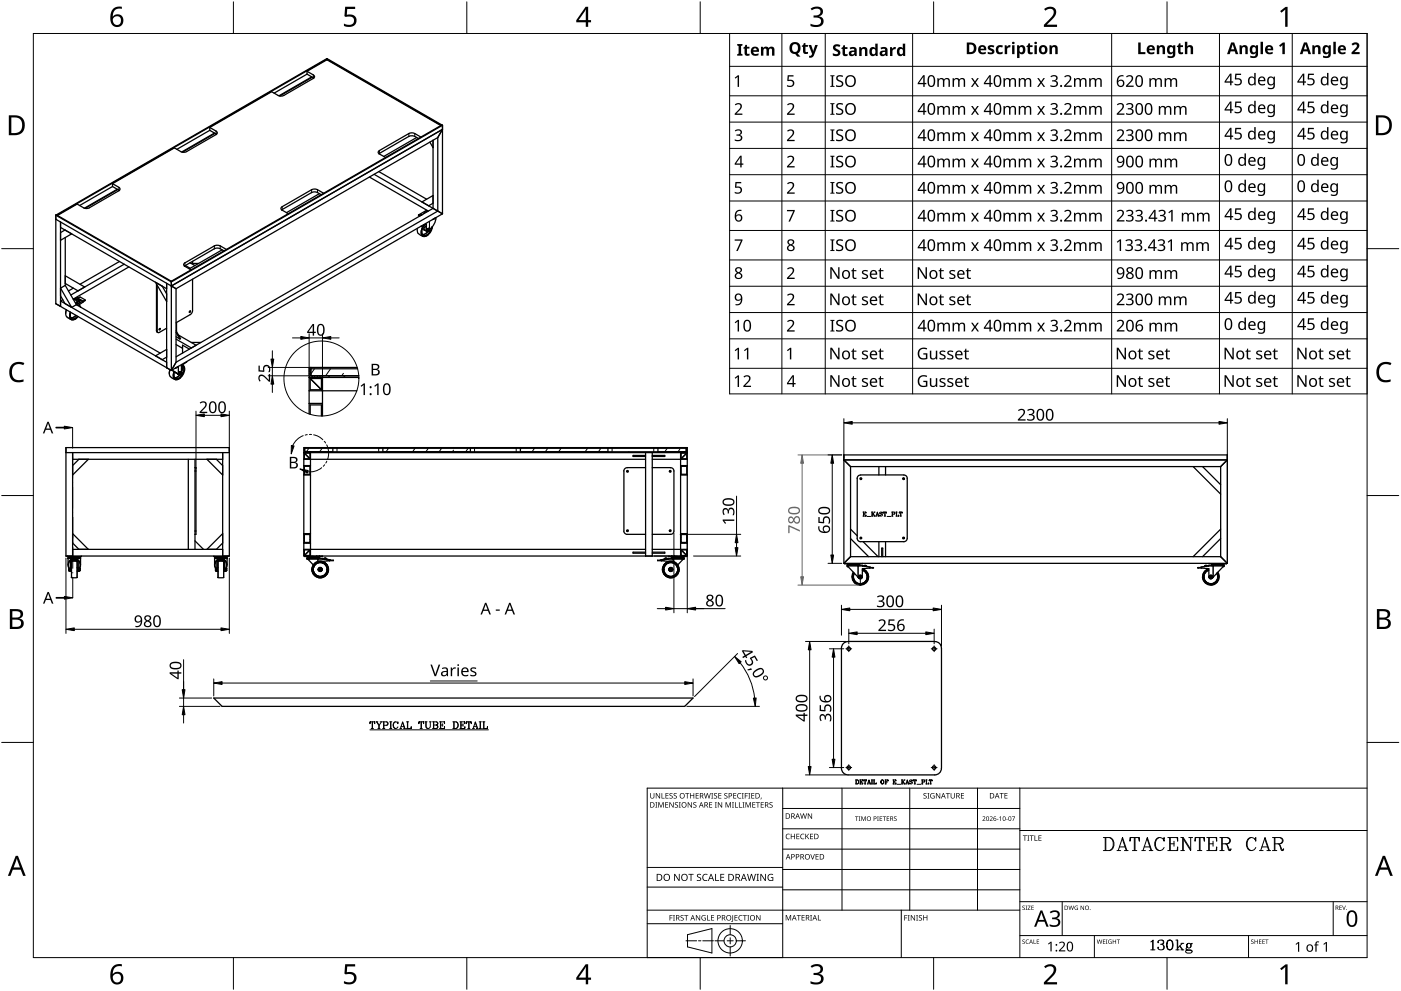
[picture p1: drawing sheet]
<svg xmlns="http://www.w3.org/2000/svg" width="420mm" height="297mm" viewBox="0 0 420 297" stroke-linecap="round" stroke-linejoin="round" font-family="sans-serif">
<g fill="none" stroke="#000" stroke-width=".38">
<path d="M98.1 17.6v.3M98.1 17.6l34.6 20M98.1 17.6l-81.4 46.9M98.1 17.9l-6 3.5M98.1 17.9l34.1 19.7M62.9 38.2v.9M62.9 38.2l1.9 1.1M62.9 39.1l-9.9 5.7M62.9 39.1l1.9 1.1M64.3 39.9l-9.8 5.7M64.5 40l-9.8 5.6M64.8 39.3l.4 .5-.4 .5"/>
<path d="M83.4 28.6l.8 .2 .9-.2M83.4 28.6l-1.9-1.1-18.6 10.7M92.1 22.2l-9.9 5.7M92.1 22.2l1.9 1.1M92.1 21.4l1.9 1.1M92.1 21.4v.8M93.5 23l-9.8 5.7M93.7 23.1l-9.8 5.7M94 22.5l.3 .5-.3 .5M94 23.4h.1M94 23.5l-8.9 5.1M132.3 37.6l-80.9 46.7"/>
<path d="M132.3 37.6l-34.2-19.8-81 46.7M132.7 37.6v26.5M132.7 38.8h.1M132.7 37.6h-.4M132.7 37.6l-81.3 46.9-34.7-20M132.7 38.8l-1.4 2.4M132.7 38.8l-81.3 46.9M33.7 55.9l2 1.2M33.7 55.9l-9.8 5.7M33.7 55l2.1 1.3v.7l-9 5.3M33.7 55v.9M35.2 56.7l-9.9 5.7"/>
<path d="M35.3 56.8l-9.7 5.7M56 45.5l-.9 .2-.6-.1-2.2-1.3-18.6 10.7M64.8 40.2l.1 .1M64.8 40.3l-8.8 5.1M93.4 56.9l.9-.2 .9 .2M93.5 56.9l-8.9 5.1M95.2 56.9l1.9 1M95.8 58l-9.9 5.7M96.3 58.4l-1.3-.8h-1.3l-9.1 5.2M110.8 53.1l17.7 10.2M112.2 52.2l20.5 11.9M113.6 51.4l14.4 8.3"/>
<path d="M113.7 46l-.1 .1M113.7 45.2l-.3 .5 .3 .5M113.8 46.1l1.8 1.1M122.6 40l1.5-.1 2.1 1.2M122.6 40.9l1.2-.2 .6 .2M122.6 40.9l-8.8 5.1M122.6 40l-8.8 5.1M124.4 40.9l1.1 .6M125 41.2l-9.9 5.7M128.9 42.6l1 1.7M129.9 42v20.5l-77.1 44.5M129.9 58.6l-3.4 1.9"/>
<path d="M131.3 41.2l-78.5 45.3M131.3 41.2v22.1l-78.5 45.3M16.7 65.7l36.1 20.8M16.7 64.5v26.5l1.5 .8M17.1 64.5l34.3 19.8M17.1 64.5h-.4M18.2 66.5v25.3M18.2 68.2l31.8 18.3M19.5 68.9l-1.3 .8M19.6 71.2v14.3M21.5 70.1l-3.3 1.9M23.1 61.2l2.2 1.2 .6 .1 .9-.2"/>
<path d="M35.8 78.4l-11.8 6.8M37.2 79.2l-16 9.2M55.4 78.8l-.3 .5 .3 .5M55.4 79.7l-.1 .1M55.4 79.8l1.9 1.1M55.6 79.6l1.4 .8M57 78.8l1.5 .8M57.1 78.7v.2M57.7 78.4l.1 .6M59.6 79h-2.2M64.3 74.6l.9-.2 .8 .2M64.3 74.6l-8.9 5.1"/>
<path d="M66.1 74.6l1.1 .6M66.6 74.9l-9.8 5.7M67.9 74.8l-2.1-1.2h-1.3l-9.1 5.2M84.6 62.9h-.1M84.6 62l-.4 .5 .4 .5M84.6 63l1.9 1M125.2 68.4l-.1 .9 .3 .7M125.5 70l1.5 .9M125.5 64.4l.4 .4M125.5 64.4l.5 .3M126.2 67.8l1.7-.6v1.9l.1 .3h.2M126.4 64.5h-.2"/>
<path d="M126.4 64.4h.1M126.4 64.5h.1M126.6 64.4l-.4-.1v.2M127.1 67.5a3.3 3.3 0 0 0-.6 3 1.26 1.26 0 0 0 1.9-.1M127.2 67.5a2.69 2.69 0 0 0-.4 3.3 2.64 2.64 0 0 0 2.8-2.5l.1-.4-.1 .4M127.5 67.3a2.64 2.64 0 0 0-.6 3.3 2.56 2.56 0 0 0 2.6-2.4 2.6 2.6 0 0 1-2.6 2.4l-.3-.5-.1-.7M127.6 68l-.4 .5 .1 .5M127.8 67.2v1.9l.2 .3M127.8 68.8v.4l-.5-.2M128 63l-2.5 1.4M128 69.1h.1M128 69h.1"/>
<path d="M128.1 68.9l-.1 .1M128.1 69.2l.2 .2M128.1 69.2h.1M128.1 68.9h.1M128.1 68.8v.1M128.1 68.8h.1M128.1 69.2l.1 .1M128.2 68.7l.1 .1M128.2 69.3l.1 .1M128.2 68.7l-.1 .1M128.2 68.7h-.1M128.2 68.6h.3"/>
<path d="M128.2 69.3l.2 .1M128.2 68.6h.1M128.3 69.4l-.7 .6-1 .3M128.3 69.4h.1M128.3 68.8l-.1 .3-.2-.1M128.3 68.5l-.1 .1M128.3 68.5h.1M128.4 68.7l-.1 .1M128.4 69.4h.1M128.4 68.5h-.1M128.5 69.2l.2-.3-.2 .3M128.5 68.5h.1"/>
<path d="M128.5 68.5l.3 .2M128.5 68.5h-.1M128.5 68.7h.3M128.5 68.7l-.3 .6M128.6 69.4h-.1M128.6 69.4h.1M128.7 68.6h.1M128.7 68.5l-.2 .1M128.7 68.9l.1 .3-.3 .1zM128.7 68.9l.1 .1-.3 .3zM128.8 68.7l.1 .1M128.9 69.1l-.3 .3"/>
<path d="M129.9 60.9l-1.4 .8M130.4 65.4l-.6 .4M130.5 65.3l-.8 .5M130.7 65.2a4.5 4.5 0 0 1-1.9 3.5M132.7 64.1l-81.3 46.9M18.2 91.8l33.2 19.2M18.2 88.7l1.3 2.3M18.8 89.8l-.6 .4 31.8 18.4M19.6 82.7l5.8 3.3-2 1.2-3.8-2.2M19.6 85.5l3.3 5.8M19.6 85.5l-1.4 .9 3.3 5.7 1.4-.8M19.7 94l.2-1.1-.2 1.4 .3 .7"/>
<path d="M20 95l1.6 .8M21.1 94.3a1 1 0 0 0 .5 1.3 1 1 0 0 0 1.3-.4l.3-.4M21.1 93.6l-.2 .5a1.2 1.2 0 0 0 .4 1.7 1.2 1.2 0 0 0 1.7-.4M21.1 93.6l-.1 .5a1.18 1.18 0 0 0 .4 1.7 1.18 1.18 0 0 0 1.6-.5l.4-.4M21.2 93.7l-.1 .5a1.06 1.06 0 0 0 .4 1.4 1.06 1.06 0 0 0 1.4-.4l.4-.3M22 86.4l-1.5 .8M22 89.6l1.9 1.1M22.4 89.9l.5-.3 .8 .5M22.7 94.5l-.6 .5-.9 .2M22.8 90.7h.4M22.8 94.6l-.9 .6-.6 .1M22.8 90.6l.4 .1-.2 .1z"/>
<path d="M22.9 91.3l25.2 14.5M23 90.5h.1M23.1 90.8h-.1M23.1 90.7h-.1M23.2 89.3l-1.1 .3M23.2 89.3h.1M23.2 89.3l1.8 1M23.5 89.7l.7 .4M23.5 89.6l.8 .5-.6 .2M23.5 89.6l-.4 .2 .4-.1M23.5 89.6v.1M23.5 91.5l.7 .6-.7-.6"/>
<path d="M23.5 90.2l.2 .1M23.6 91.4l.3 .3M23.7 90.3l-.4 .1M23.7 90.3h.1M23.8 90.2l-.3-.1-.3 .2M23.8 89.1l1.6 .7M23.8 89.1l-.4 .2M23.9 90.7l-.9 .7M23.9 90.7l-1 .6M24.9 90.6l-1.5 1M24.9 90.4l-.1 .2M25 90.3v.1"/>
<path d="M25.4 89.9l-.4 .4M25.5 89.9l-.5 .5M38.7 80l-16.8 9.7M46.6 84.6l3.4 5.8M46.9 99.1l.2 .5M46.9 85.1v14M47.1 99.5l.3 .2M47.1 85.5v13.7M47.8 98.6h.3l-.3 .3zM47.9 98.5l-.2 .2M48.6 85.8l1.4 2.3M50 98.4l-2.3 1.3h-.4l-.2-.5"/>
<path d="M50 84.9v25.3M51.4 84.3v26.7M52.8 86.5v22.1M52.8 99.2l1.3 2.3-.2 .1M52.8 99.6l1.1 2M52.9 96.7v2.7M56.8 93.4l.3-.1-.3 .4zM56.9 93.3l-.1 .2M57.8 83.7l-.1 9.8-.7 .8-4.2 2.4M50 104.7l-3.4 2 2 1.1 1.4-.8M50.8 111.9l.2-1.1a2.17 2.17 0 0 0 1.6 3M52.2 111.4a1.49 1.49 0 0 0 .8 2.4l1.1-.5"/>
<path d="M52.6 110.3l.7-.3-.8 .4M52.8 111.7l.1 .2M52.8 108.6l-1.4 2.4M52.8 101l1.1 .6M52.8 103.3l1.9 1.1M52.9 111.9l.5 .2M53.3 112.1l-1.7-1.2 1.9 1.3M53.4 112.1h.1M53.4 112.1l.2 .2M53.5 112.2h.1M53.5 109.8v2.4M53.5 100.4l5.3 3.1-1.4 .8-4.6-2.7"/>
<path d="M53.6 112.3h.3l-.6 .6-1 .3M53.7 112h.1M53.7 112l.1 .1M53.7 112v.1M53.7 111.9v.1M53.7 111.9h.1M53.7 111.8v.1M53.7 111.8h.1M53.7 112.1h.1M53.7 112.1l.3 .2M53.8 112.1h.1M53.8 111.6l-.1 .2"/>
<path d="M53.8 111.6l.2 .1M53.8 111.6h.1M53.8 112.1l.1 .1M53.9 112.3h.1M53.9 111.5l.3 .1M53.9 111.5h.1M53.9 112.2l.1 .1M54 112.3h.1M54 111.5h-.1M54 111.7l-.2 .4M54 111.5h.1M54 112.3l-.6 .7-1 .3"/>
<path d="M54 111.7h.1M54 112.3h.2M54.1 112.3h-.1M54.1 111.4h.1M54.2 111.4l-.2 .1M54.2 111.4l.2 .1M54.2 111.6l-.3 .7M54.2 111.6h.2M54.3 111.6v.1M54.3 111.8l-.2 .4 .3-.4M54.3 111.8l.2 .1-.3 .4zM54.4 111.5l-.2 .1"/>
<path d="M54.4 111.5l.1 .2M54.4 109.8l.2 .9-.2 .8M54.4 109.7l.3 .6-.3 1.3M54.4 109.7h.2a2.32 2.32 0 0 1-1 3.6 .94 .94 0 0 1-1.1 .1 .94 .94 0 0 1-.3-1.1M54.4 109.7h.2a1.95 1.95 0 0 1-.2 3l-.3 .4a1.09 1.09 0 0 1-1.6 .4 1.09 1.09 0 0 1-.3-1.5l.2-.6M54.4 111.6l-.1 .1M54.4 111.6l.1 .1M54.5 111.7h.1M54.5 111.7a.39 .39 0 0 0-.4 .2 .39 .39 0 0 0 0 .4M54.5 111.7l-.1 .5M54.7 109.4l.3 .3M55.3 111.2v-1.2l-.7-.5h.3a2.75 2.75 0 0 1-1.2 4.1 1.04 1.04 0 0 1-1.3 .1 1.04 1.04 0 0 1-.4-1.2l.2-1.1"/>
<path d="M56 108.4l-1.6 1.2v1.9M56.8 104.6l-2.1-1.1v2.3M60.3 102.6h-2.9M92.7 113.1h14.9M93 113.5h3.4v3.3M93 113.5v3.3h3.4M93 113.5l3.4 3.3M93.2 110.1v2.5h14.4M93.2 110.5h14M96.7 112.6v12.1M107 117.1h-14.3M107.1 110.1h-14.4v14"/>
<path d="M19.8 134.2h49v32.5h-49zM19.8 135.7h49M21.8 135.7v31M23.7 137.7l-1.9 1.9M26.5 137.7l-4.7 4.7M56.5 137.7v27M58.5 137.7v27M62.1 137.7l4.7 4.7M64.9 137.7l1.9 1.9M66.8 135.7v31M66.8 137.7h-45M91.1 135.7h115"/>
<path d="M91.1 137.7h102.5M91.1 134.2h115v32.5h-115zM91.3 135.8h1.7v1.7M91.3 139.8h1.7v2.4h-1.7zM91.3 135.8v1.7h1.7M91.3 135.8l1.7 1.7M91.4 134.4h114.4v1M91.4 134.2v1.2h114.5v-1.2M92.7 120.9h4M93 124.2v-2.8h3.4v3.3M93.1 139.6h-2M93.1 135.4v31.3"/>
<path d="M99.8 134.4v1M114.8 134.4v1M141.1 134.4v1M156.1 134.4v1M182.3 134.4v1M193.6 135.7v31M193.6 136.5h-3.7v.3h3.7M195.6 137.7h10.5M195.6 135.7v31M195.6 136.5h3.8v.3h-3.8M197.3 134.4v1M204.1 135.4v31.3"/>
<path d="M204.3 139.8h1.6v2.4h-1.6zM205.9 135.8h-1.6v1.7M205.9 135.8v1.7h-1.6M205.9 135.8l-1.6 1.7M206.1 139.6h-2M255.1 139.9l-2-2v31M255.1 139.9v27M263.6 139.9v2.5M265.6 139.9v2.5M357.8 139.9l8.3 8.2M360.6 139.9l5.5 5.4M366.1 139.9l2-2h-115v-1.5h115v32.5"/>
<path d="M366.1 139.9h-111M366.1 139.9v27M21.8 159.9l4.7 4.8M58.5 140.2h.3v20h-.3M66.8 159.9l-4.7 4.8M91.1 142.4h2M93.1 159.9l-2 .1h2M187.1 159.2a1.07 1.07 0 0 0 1 1h5.5M187.1 141.2v18M188 158.9h.4l-.1 .4-.3-.1zM188.1 140.2a1.01 1.01 0 0 0-1 1M188.1 140.2h5.5"/>
<path d="M195.6 140.2h5.5M200.8 141.1h.3l.1 .4h-.4zM201.1 140.2a.95 .95 0 0 1 1 1v18a1.02 1.02 0 0 1-1 1h-5.5M204.1 142.4h2M206.1 159.9h-2l2 .1M255.1 158.6l2 2M257.1 143.4v18M270.8 143.2l.4 .1-.2 .4-.3-.2zM271.1 142.4a.95 .95 0 0 1 1 1v18a1.03 1.03 0 0 1-1 1M271.1 142.4h-13a.98 .98 0 0 0-1.1 1M366.1 158.6l-8.3 8.3M20.2 166.7v.1l4.2-.1"/>
<path d="M20.4 166.8v.1M20.4 169.4v-2.3h3.8v2.3M20.5 166.8l.3 .3M20.7 170.4v.7M20.7 171.1h.1M20.7 170.8v.3M20.7 170.5l.2 .1M20.7 170.7h.2M21 171h-.3M21 171.1h-.3M21.1 170.8h.1M21.1 168l2.3 .1"/>
<path d="M21.1 170.9h.1M21.1 168v3.3l-.1-.2M21.1 171h.1M21.1 170.4h.1M21.2 170.4h-.1M21.2 171.2h.1M21.2 170.1v1.1M21.2 170.1v.1M21.2 171.2h.2M21.3 167.7h.1M21.3 167.7a2.06 2.06 0 0 0-.3 3.1v.3M21.4 167.6h1.8"/>
<path d="M21.4 168.3h.1M21.4 173.1h.1M21.4 173.1h1.7M21.4 168.3h1.7M21.4 168.3v4.8M21.4 170.1h-.2M21.7 167.6a1.92 1.92 0 0 0-.6 3.2M21.7 167.9h-.5M21.8 162.8l1.9 1.9M22.9 167.7v.3M22.9 167.7h.1M22.9 167.7h-1.2v.3"/>
<path d="M22.9 167.6v.1a1.87 1.87 0 0 1 .5 3.1M23.1 168.3h.1M23.1 173.1h.1M23.1 170.1h.2M23.1 168.3v4.8M23.2 167.7h.1M23.2 167.7a2.04 2.04 0 0 1 .3 3.1M23.3 167.9h-.4M23.3 170.1v1.1M23.3 171.2h-.2M23.4 171h.1M23.4 170.5h.1"/>
<path d="M23.4 170.9h.1M23.4 170.4h.1M23.4 168v3.3l.2-.5M23.4 170.8h.1M23.6 171.1h.1M23.6 170.8h.1M23.6 170.8v.3M23.6 171.1h.2M23.6 170.7h.2v.4M23.9 170.4v.1M23.9 171.1h-.1M23.9 170.5l-.2 .1"/>
<path d="M23.9 170.5v.6M23.9 170.3l.1 .8M24 171l-.1 .1M24.1 166.9l-.4 .2M24.1 167.4v.1M24.2 167.4l-3.8 .1M58.5 162.1l2.5 2.6M64.1 166.7v.1l4.3-.1M64.3 166.8l.1 .1M64.3 167.5h3.8M64.4 169.4v-2.3h3.7v2.3M64.4 166.8l.2 .2"/>
<path d="M64.6 167l.1 .1M64.6 171.1h.1M64.6 170.4v.7M64.6 170.8v.3M64.6 170.5v.2M64.8 170.6l-.1 .1h.2M64.9 171l-.2 .1M65 171.1h-.3M65.1 168l2.3 .1M65.1 170.9h.1M65.1 171h.1M65.1 170.4h.1"/>
<path d="M65.1 171.2h.1M65.2 170.1v1.1M65.2 170.1l-.1 .1M65.2 171.2h.2M65.3 167.7h.1M65.3 167.7a2.07 2.07 0 0 0-.4 3.1l.2 .5v-3.3M65.3 167.6l1.8 .1a1.97 1.97 0 0 1 .4 3.1M65.4 168.3h.1M65.4 173.1h.1M65.4 173.1h1.7M65.4 168.3h1.7M65.4 170.1h-.2"/>
<path d="M65.4 168.3v4.8M65.7 167.6a1.89 1.89 0 0 0-.6 3.2M65.7 167.7v.3M65.7 167.9h-.5M65.7 167.7h.1M66.8 164.7h-45M66.8 162.8l-1.9 1.9M66.8 167.7h-1.1M66.8 167.7v.3M66.8 167.7h.1M66.8 167.6a1.89 1.89 0 0 1 .6 3.2M67.1 173.1h.1"/>
<path d="M67.1 168.3h.1M67.1 170.1h.2M67.1 168.3v4.8M67.3 167.9h-.5M67.3 170.1v.1M67.3 171.2h-.2M67.3 170.1v1.1M67.3 171h.1M67.3 171.2h.1M67.4 170.5h.1M67.4 170.9h.1M67.4 170.4h-.1"/>
<path d="M67.4 168v3.3l.1-.5M67.4 170.8h.1M67.5 170.8v.3M67.5 171.1h.1M67.6 171.1h.2M67.6 171.1h-.1M67.6 170.7l.2 .2M67.8 170.4v.1M67.8 170.5l-.1 .1M67.8 170.9v.2M67.8 170.5v.4M67.8 171.1h.1"/>
<path d="M67.9 170.3h.1M67.9 170.3l.1 .1M68 171l-.2 .1M68 171l-.1 .1M68 170.4v.6M68 166.9l-.3 .2M91.3 160.2h1.7v2.4h-1.7zM91.4 166.7l.8 .1M92.1 166.8l.1 .1M92.1 167.4v.1M92.2 166.8l.2 .2M92.2 166.7l.3 .2"/>
<path d="M92.2 166.8h.1M92.2 167.4h.1M92.3 167.5h.1M92.3 167.5v.1M92.3 167l.2 .1M92.3 167.7h.1M92.4 167h.1M92.4 167l.1 .1M92.5 167.1h.1M92.5 166.9h.1M92.5 167.1v.3h-.4M92.6 166.9h.1"/>
<path d="M92.6 166.8v.1M92.7 167.5h.1M92.7 167.2v.3M92.7 167.2h.1M92.7 166.8l-.1 .1M92.7 167l-.2 .1M92.8 167h-.1M92.8 166.8h-.1M92.9 166.8h-.1M92.9 166.9l-.1 .1M92.9 166.8l-.3 .1M92.9 166.7h2.2"/>
<path d="M92.9 166.9l.4 .2M92.9 166.9h.1M92.9 166.7v.1M93 164.8h-1.7v1.7M93 164.8l-1.7 1.7M93 164.8v1.7h-1.7M93 166.7h-.1M93 166.7h.1M93 166.9h-.1M93 166.9h.1M93 166.7l.3 .1M93.1 162.8h-2"/>
<path d="M93.2 167h.1M93.2 167l.3 .1M93.3 166.8h.1M93.3 166.8v.1M93.4 166.9h.1M93.4 166.9h1.1M94.5 166.9h.1M94.7 166.9h-.1M94.7 166.9h.1M94.8 166.8l-.1 .1M94.8 166.8h.1M94.8 167l-.3 .1"/>
<path d="M94.8 167h.1M94.9 166.9l-.1 .1M94.9 166.7l-.1 .1M95 166.9h-.1M95 166.9h.1M95 166.8h.1M95 166.7h-.1M95 166.8l.2 .1M95 166.9l-.3 .2M95.1 166.9h.1M95.1 166.8l.2 .1M95.2 166.9h.1"/>
<path d="M95.2 166.9l.2 .2M95.3 166.8v.1M95.3 167.2h.1M95.3 167.2h-2.6M95.3 167.2v.3M95.3 167.5h.1M95.3 166.9h.1M95.3 166.8l.1 .1M95.4 167.1h.1M95.4 166.9h.1M95.5 167.1h-.1M95.5 167.1h.1"/>
<path d="M95.5 166.9h.1M95.6 167l-.1 .1M95.6 167h.1M95.8 166.8l-.2 .2M95.8 170.8l.3 .2 .2-.2M95.8 166.8h.1M95.8 170.6v.2M95.8 166.7l-.3 .2M95.8 166.7h.1M95.8 167.1v.3M95.8 167.1l.1 .3M95.8 167.1h-3.7v.5h.2l1.6 1.7"/>
<path d="M95.8 166.8l-.4 .6h1.3M95.8 166.8v.1M95.9 170.5l.4 .1-.1 .3h-.3zM96 170.5l-.2 .1M96.1 170.5l.2 .3M96.1 170.4h-.1M96.6 166.7l-.8 .1M96.7 167.5l1.1 .2M96.7 167.5h-4.4M96.7 167.5h.1M96.7 167.4h.1M96.7 167.4l1.1 .2"/>
<path d="M97.1 167.5l.5-.3 .3 .3M97.1 167.4h.1M97.2 167.5l.4-.1 .2 .2M97.8 167.7h.1M97.8 167.6h.1M97.8 167.6l.1 .1M97.8 167.6v.1M97.9 167.7v.1M98 167.5v.1M98 167.6v.1M98 167.6l1 .3M98 167.6l2 .5h-1.2l-.9-.4"/>
<path d="M98.6 167.9h.1M98.7 167.9h.3M98.7 167.7v.2M98.9 168.1l-2.2 .2M98.9 167.9v.1M99 167.9h.1M193.6 164.7h-102.5M193.6 165.5h-3.7v.3h3.7M195.6 165.5h3.8v.3h-3.8M198.2 167.9v.1M198.3 168.1l2.2 .2M198.5 167.7v.2"/>
<path d="M198.5 167.9h-.3M198.6 167.9h-.1M199.2 167.6l-2 .5h1.2l.9-.4M199.2 167.6l-1 .3M199.2 167.6v.1M199.3 167.5l-.1 .1M199.3 167.7v.1M199.4 167.6v.1M199.4 167.6l-.1 .1M199.4 167.6h.1M199.9 167.5l-.6 .1M200.1 167.5l-.4-.3-.4 .3"/>
<path d="M200.1 167.4h-.1M200.5 167.4h.1M200.5 167.5h4.4M200.5 167.5l-1.2 .2M200.5 167.5h.1M200.6 166.7l.8 .1M200.9 170.8l.2 .2 .3-.2M201 170.6l.3-.1 .1 .4h-.4zM201.1 170.5l-.2 .3M201.1 170.4h.1M201.2 170.5l.2 .3M201.3 166.8l.1 .1"/>
<path d="M201.4 166.8l.4 .3M201.4 166.7l.4 .2M201.4 166.8h.1M201.5 166.8l.2 .2M201.5 167l.2 .1M201.8 166.9h.1M201.8 167.1v.3l-2.4 .2M201.9 166.9h-.1M201.9 166.8l-.1 .1M201.9 166.9h.1M201.9 167.2v.3M201.9 167.5h.1"/>
<path d="M201.9 167.2h.1M202 166.8l-.1 .1M202 167l-.2 .1M202 167h.1M202 166.8h.1M202.1 166.9l-.1 .1M202.1 166.8l-.3 .1M202.1 166.8h-.1M202.1 166.7h2.2M202.1 166.9l.4 .2M202.2 166.9h-.1M202.2 166.9h.1"/>
<path d="M202.2 166.7l-.1 .1M202.2 166.7h.1M202.2 166.7l.3 .1M202.2 166.9h.2M202.4 166.9v.1M202.4 167l.3 .1M202.5 166.8h.1M202.5 166.8l.1 .1M202.6 166.9h.1M202.6 166.9h1.1M203.7 166.9h.1M203.9 166.9h.1"/>
<path d="M204 166.8l-.1 .1M204 166.8h.1M204.1 167l-.4 .1M204.1 167h.1M204.2 166.9h.1M204.2 166.9l-.1 .1M204.3 166.9l-.4 .2M204.3 160.2h1.6v2.4h-1.6zM204.3 164.8v1.7h1.6M204.3 164.8l1.6 1.7M204.3 164.8h1.6v1.7M204.3 166.9h.1"/>
<path d="M204.3 166.8h-.3M204.3 166.8l.2 .1M204.3 166.8l.3 .1M204.4 166.9h.1M204.4 166.9l.1 .1M204.5 166.8l.1 .1M204.5 167v.1M204.5 167.2h.1M204.5 167.2h-2.6M204.5 167.1h.1M204.5 167.2v.3M204.6 167.5h.1"/>
<path d="M204.6 166.9h.1M204.6 166.8l.1 .1M204.6 167.1h.1M204.7 166.9h-.1M204.7 167.1h-.1M204.7 166.9h.1M204.8 167l-.1 .1M204.8 167h.1M204.9 167l-.2 .4h.4M204.9 167.7h.1M204.9 167.6l-1.6 1.7M204.9 167.6h.1"/>
<path d="M204.9 167.5h.1M204.9 167.5v.1M205 166.8l-.2 .2M205 166.8h.1M205 167.4h.1M205 166.7l-.3 .2M205 166.7h.1M205 167.1h-3.6v.3M205 167.1l.1 .5h-.2M205 167.1v.5M205 166.8l-.1 .2M205.1 166.8l-.1 .1"/>
<path d="M205.1 167.4v.1M205.9 166.7l-.9 .1M206.1 164.7h-10.5M206.1 162.8h-2M253.1 168.9h115M253.3 168.9v.1l5.3-.1M254.1 169v.1M254.1 169.6h.1M254.1 169.6h4.6M254.1 169l.4 .3M254.3 169.8v.1M254.3 169.8l3.3 3.5"/>
<path d="M255.1 166.9h111M255.1 166.9l-2 2M255.1 161.4l5.4 5.5M256.1 171.8a2.16 2.16 0 0 0 .8 3 2.16 2.16 0 0 0 3-1 2.16 2.16 0 0 0-1.3-2.9 2.12 2.12 0 0 1 1.3 2.8 2.12 2.12 0 0 1-2.9 1.1 2.12 2.12 0 0 1-.8-3M257 161.4a1.08 1.08 0 0 0 1.1 1M257.3 173h.1M257.5 172.9h.1M257.5 172.9l.2 .4M257.7 172.5l.5-.1 .3 .4M257.7 173.3h.1M257.7 172.5l-.2 .3M257.8 169l-.4 .3"/>
<path d="M257.8 169v.1M257.8 172.7h.3l.1 .3-.4 .1zM257.8 169.6v-.3h-3.7v.5h.2M257.9 172.7h.2v.3h-.2zM258 161.1h.4l-.1 .4-.3-.1zM258.1 162.4h13M258.2 173.3h-.4M258.4 172.9h.1M258.5 172.9l-.3 .4M258.6 170.5l-.1 2.6-.5 .4-.4-.2M258.7 170.5a2.5 2.5 0 0 1 1.6 3.3 2.5 2.5 0 0 1-3.4 1.3 2.5 2.5 0 0 1-1-3.6M258.7 169.6h.1"/>
<path d="M258.7 169.6l2.2 .5M258.8 162.4l4.5 4.5M259.8 169.8h.1M259.9 169.7l-.4-.3-.5 .2h.5l.3 .2M259.9 169.7l.1 .1M259.9 169.8h.1M260.9 170.1l-2.3 .4M260.9 170.1l1.1 .1h-1.1M263.6 162.4v4.5M264.4 166.9v-2.6h.3v2.6M265.6 162.4v4.5M270.7 161.1l.4-.1 .1 .4h-.4z"/>
<path d="M360.2 170.1l-1 .1h1.1M361.1 169.8h.1M361.4 169.8h-.1M361.9 169.7l-.3-.1-.3 .2M361.9 169.6l-.3-.2-.4 .4M362.5 170.5a2.5 2.5 0 0 0-1.7 3.3 2.5 2.5 0 0 0 3.4 1.3 2.5 2.5 0 0 0 1-3.6M362.5 169.6h.1M362.6 168.9l5.2 .1v-.1M362.7 172.9h.1M362.7 172.9l.2 .4M362.8 173.3h.1M362.8 172.5l.5-.1 .3 .4"/>
<path d="M362.9 172.5l-.2 .3M362.9 173.3h.4M363 172.7h.3v.3h-.3zM363.3 169v.1M363.3 169.6v-.3h3.8v.5h-.3M363.4 169l.3 .3M363.6 172.9h.1M363.6 172.9l-.3 .4M365 171.8a2.14 2.14 0 0 1-.9 3 2.14 2.14 0 0 1-2.9-1.1 2.14 2.14 0 0 1 1.3-2.8 2.11 2.11 0 0 0-1.3 2.8 2.11 2.11 0 0 0 2.9 1.1 2.11 2.11 0 0 0 .9-3M366.1 166.9l2 2M366.1 161.4l-5.4 5.5M366.8 169.8v.1"/>
<path d="M366.8 169.8l-3.5 3.6a.58 .58 0 0 1-.7-.5l-.1-2.4-2.3-.4M367 169.1l-.4 .2M367 169.6h.1M367.1 169.6h-4.6l-2.3 .5M254.3 192.3a1.95 1.95 0 0 0-1.9 2l-.1 36a2 2 0 0 0 2.1 2h25.9a1.96 1.96 0 0 0 2-2l.1-36a1.96 1.96 0 0 0-2.1-2M280.4 192.3h-26M64.1 209.2h143.7l-2.5 2.5h-138.7z"/>
<circle cx="188.2" cy="141.3" r=".26"/>
<circle cx="201" cy="159.1" r=".26"/>
<circle cx="258.1" cy="143.5" r=".27"/>
<circle cx="96" cy="170.7" r=".59"/>
<circle cx="96" cy="170.7" r="2.49"/>
<circle cx="96" cy="170.7" r=".31"/>
<circle cx="96" cy="170.7" r=".26"/>
<circle cx="96" cy="170.7" r="2.48"/>
<circle cx="96" cy="170.7" r="2.1"/>
<circle cx="201.2" cy="170.7" r="2.49"/>
<circle cx="201.2" cy="170.7" r=".59"/>
<circle cx="201.2" cy="170.7" r="2.11"/>
<circle cx="201.2" cy="170.7" r="2.5"/>
<circle cx="201.2" cy="170.7" r=".3"/>
<circle cx="258" cy="172.9" r=".27"/>
<circle cx="258" cy="172.9" r=".43"/>
<circle cx="363.1" cy="172.9" r=".42"/>
<circle cx="363.1" cy="172.9" r=".27"/>
<circle cx="363.1" cy="172.9" r=".25"/>
<circle cx="254.5" cy="194.5" r=".52"/>
<circle cx="280.1" cy="194.5" r=".51"/>
<circle cx="254.5" cy="230.1" r=".52"/>
<circle cx="280.1" cy="230.1" r=".51"/>
</g>
<g fill="none" stroke="#000" stroke-width=".3">
<path d="M64.8 39.3v.9M94 22.5v.8M35.6 56.1v.9M93.5 56.9v.8M95.2 56.9v.8M113.8 45.1v.9M122.6 40v.9M124.4 40v.9M55.4 78.8v.9M64.3 73.7v.9M66.1 73.7v.9M84.6 62v.8"/>
<path d="M126.4 64.3v.1M127.8 67.9l-.2 .1M127.8 67.8a.65 .65 0 0 0-.7 .5 .65 .65 0 0 0 .2 .7M127.8 69.1h.1M128.3 63.4l-1.1 .6M128.3 63.2l-.7 .3-.6 .6M128.4 69.4l-.7 .7-1 .2M128.6 68.9l.3 .1-.4 .4zM128.8 66.3v2.4M128.9 68.8h-.1a.4 .4 0 0 0-.3 .2 .4 .4 0 0 0 0 .4M21.7 93.9l.1 .1M23 90.5l.2 .3"/>
<path d="M23.2 89.3l-1.1 .3M23.5 90.2l.2 .1M23.8 90.2v.1M25 90.3l-1.1 .4M25.4 90v.1M46.9 99.1l.2 .1M52.7 111.7l.3 .3M53.4 112.1h.1M53.5 109.8v2.4M53.6 112.2l.1 .1M54.3 111.8l.2 .1-.4 .4zM101.1 134.4v1"/>
<path d="M113.6 134.4v1M142.3 134.4v1M154.8 134.4v1M183.6 134.4v1M196.1 134.4v1M58.5 159.2h.3M58.8 141.2h-.3M20.4 167.4h3.8M20.5 166.8h3.6M20.6 167h3.3M21.1 168v2.8M21.1 171.1h-.1"/>
<path d="M21.4 167.6h.2M21.5 168.3v4.8M21.7 167.7h1.2M22.9 167.6h.3M23.1 168.3v4.8M23.4 170.5v.4M23.4 168v2.8M23.6 171.1h-.2M24 170.3v.7M64.4 167.4h3.7M64.4 166.8h3.7M64.6 167h3.3"/>
<path d="M65.1 168v2.8M65.1 171.1h-.1M65.3 167.6h.3M65.4 168.3v4.8M65.7 167.7h1.1M66.9 167.6h.3M67.1 168.3v4.8M67.4 168v2.9M67.5 171.1h-.1M68 170.3v.7M92.1 167.4h.1M92.2 166.8h.1"/>
<path d="M92.3 167.5h4.4l1.4 .3M92.3 166.7h1.7M92.4 167h.1M92.5 166.9h.1M92.6 166.8h.1M92.7 167.2h2.6M92.7 167.5h2.6M92.8 166.9l.4 .1M93.1 167h-.3M93.3 166.9h1.4M94.9 167h.3M95.2 166.9l-.4 .1"/>
<path d="M95.2 167.5h.1M95.3 167.5v.8M95.3 167.5h.1M95.3 166.8h.1M95.4 166.9h-.1M95.5 166.9h-.1M95.6 167h.1M95.8 166.8h.1M98.8 167.9h.1M198.4 167.9h.1M201.5 166.8h-.1M201.6 166.7h1.6"/>
<path d="M201.7 167h-.1M201.8 166.9h.1M201.9 166.8h.1M201.9 167.5h.1M201.9 167.5v.8M202.1 166.9l.3 .1M202.3 167h-.3M202.5 166.9h1.4M204.1 167h.4M204.4 166.9l-.3 .1M204.5 167.2h-2.6M204.5 167.5h-2.6"/>
<path d="M204.6 166.8h-.1M204.7 166.9h-.1M204.7 166.9h.1M204.8 167h.1M204.9 167.5h-4.4l-1.4 .3M205 166.8h.1M205.1 167.4h-.1M254.1 169.6h4.6M254.1 169h3.7M254.3 169.2h3.3M257.3 169.6h.1M257.3 169.6v3.4"/>
<path d="M258.6 172.6a.66 .66 0 0 1-.4 .9 .66 .66 0 0 1-.9-.4M258.6 172.8l-.1 .4-.4 .3-.6-.3M258.6 171a2.02 2.02 0 0 1 1.3 2.6 2.02 2.02 0 0 1-2.8 1.1 2.02 2.02 0 0 1-.9-2.8M258.6 170.9a2.08 2.08 0 0 1 1.4 2.7 2.08 2.08 0 0 1-2.9 1.2 2.08 2.08 0 0 1-.9-2.9M258.7 169.6l2.2 .4M258.7 169.6h.1M261.7 170.1v.1M359.4 170.1v.1M362.5 169.6h.1M362.5 169.6h4.6M362.5 169.6l-2.3 .4M362.5 171a2.02 2.02 0 0 0-1.3 2.6 2.02 2.02 0 0 0 2.8 1.1 2.02 2.02 0 0 0 .9-2.8"/>
<path d="M362.5 170.9a2.08 2.08 0 0 0-1.3 2.7 2.08 2.08 0 0 0 2.8 1.2 2.08 2.08 0 0 0 .9-2.9M362.5 172.6a.66 .66 0 0 0 .4 .9 .66 .66 0 0 0 .9-.4M362.5 172.8a.6 .6 0 0 0 .4 .6 .6 .6 0 0 0 .7-.2M363.8 169.6v3.4M363.8 169.6h.1M365.1 171.6a2.4 2.4 0 0 1-1 3.4 2.4 2.4 0 0 1-3.3-1.3 2.4 2.4 0 0 1 1.7-3.2 2.41 2.41 0 0 0-1.6 3.2 2.41 2.41 0 0 0 3.3 1.3 2.41 2.41 0 0 0 1-3.4M366.8 169.2h-3.2M367 169h-3.6"/>
<circle cx="96" cy="170.7" r=".59"/>
<circle cx="96" cy="170.7" r="2.02"/>
<circle cx="96" cy="170.7" r="2.09"/>
<circle cx="96" cy="170.7" r=".66"/>
<circle cx="201.2" cy="170.7" r=".65"/>
<circle cx="201.2" cy="170.7" r="2.08"/>
<circle cx="201.2" cy="170.7" r="2.03"/>
<circle cx="201.2" cy="170.7" r=".6"/>
<circle cx="258" cy="172.9" r=".3"/>
<circle cx="258" cy="172.9" r=".36"/>
<circle cx="258" cy="172.8" r="2.4"/>
<circle cx="363.1" cy="172.9" r=".32"/>
<circle cx="363.1" cy="172.9" r=".37"/>
</g>
<g fill="none" stroke="#000" stroke-width=".3">
<path d="M92.7 112.8l.4 .3M92.7 112l.1 .1M92.7 111.2l.5 .5M92.7 110.4l.5 .5M93.1 112.3l.1 .2M93.4 112.6l.5 .5M94.2 112.6l.2 .3M94.3 110.5l-1.1 1.6M94.6 113.1h.1M95 112.7l.5 .4M95.7 112.6l.5 .5M96.5 112.6l.2 .2"/>
<path d="M98.4 112.7l.7 .4M99.1 110.5l-1.4 2.1M103 112.6l.7 .5M103 111.9l-.5 .7M91.1 135.5l.2 .2M91.1 135.1h.1M91.1 134.7l.3 .2M91.1 134.3l.3 .2M91.3 135.3h.1M91.5 135.4l.2 .3M91.8 135.4l.2 .1M92.1 135.6v.1"/>
<path d="M92.3 135.5l.2 .2M92.6 134.4l-.7 1M92.6 135.4l.3 .3M93 135.4l.1 .1M96.6 134.4l-.7 1M116.5 134.4l-.7 1M124 135.4l.3 .3M124.5 134.4l-.8 1M128.5 134.4l-.8 1M132.4 134.4l-.7 1M136 134.9l-.3 .5M140.1 135.4l.4 .3"/>
<path d="M140.4 134.4l-.6 .8M156.2 135.4l.4 .3M156.3 134.4l-.2 .3M160.3 134.4l-.7 1M164.3 134.4l-.8 1M168.3 134.4l-.8 1M172.4 135.4l.3 .3M176.2 134.4l-.7 1M180.2 134.4l-.7 1M188.5 135.4l.4 .3M200.1 134.4l-.7 1M203.9 134.7l-.6 .7"/>
<path d="M204.2 135.5l.2 .2M204.6 135.4l.2 .3M205 135.4l.1 .1M205.2 135.6v.1M205.4 135.5l.2 .2M205.8 135.4l.2 .3M205.9 135.1l.2 .3M205.9 134.7h.1M205.9 134.3l.2 .3M206 134.9l.1 .1M206.1 134.2h.1M91.3 160l.2 .2"/>
<path d="M91.8 160l.2 .2M92.9 160l.2 .2M204.9 160l-.2 .2M205.4 160l-.2 .2M91.1 162.6h.1M91.1 160.9l.1 .1M91.1 162l.2 .2M91.1 161.5l.2 .1M91.1 160.4l.2 .2M91.1 166.3l.2 .1M91.1 165.9l.2 .1M91.1 165.2l.2 .1"/>
<path d="M91.1 164.8l.2 .1M91.2 165.6l.1 .1M91.3 162.8h.1M91.4 166.5l.1 .1M91.5 164.7l.1 .1M91.6 166.7l-.1 .1M91.7 162.6l.2 .2M91.7 166.8h.1M91.8 166.7h.1M91.9 166.5l.3 .2M92 164.7l.3 .1M92.1 166.7l-.2 .1"/>
<path d="M92.2 162.6l.2 .2M92.3 166.7l-.1 .1M92.3 167.4l-.1 .1M92.3 167.6h.1M92.4 167.1l-.2 .1M92.4 166.8l-.1 .1M92.4 160.1l.2 .1M92.5 166.5l.1 .1M92.5 166.9l-.1 .1M92.6 164.7l.2 .1M92.7 167l-.3 .3M92.7 167.3l-.2 .2"/>
<path d="M92.8 162.6h.1M92.8 167.2h-.1M92.9 167.1h-.1M93 162.2l.1 .2M93 161.7l.1 .2M93 160.6l.1 .1M93 166.1h.1M93 165.7l.1 .1M93 165.3l.1 .1M93 164.9l.1 .1M93 166.7l-.3 .3M93 166.5l.1 .1"/>
<path d="M93 162.8h.1M93 161.2l.1 .1M93.1 167.1l-.1 .1M93.1 166.8l-.1 .1M93.3 166.9l-.1 .1M93.4 167l-.2 .2M93.5 166.9l-.1 .1M93.5 167.2h-.1M93.6 167.1h.1M93.6 170.9h.1M93.7 166.9l-.1 .2M93.7 170.3l-.1 .1"/>
<path d="M93.7 171l-.1 .1M93.9 169.7l-.2 .1M93.9 170.4l-.3 .3M93.9 171.1l-.2 .2M93.9 171.8h.1M93.9 170.8l-.1 .1M93.9 170.5l-.2 .3M94 166.9l-.3 .3M94 171h-.1M94 169.8l-.3 .3M94 171.2l-.3 .3M94 171.9l-.1 .1"/>
<path d="M94 170.3h-.1M94.1 171.4l-.3 .2M94.1 169.9l-.3 .3M94.1 172.1h-.1M94.1 169.2l-.1 .1M94.1 167l-.2 .2M94.1 171.5l-.2 .3M94.2 166.9v.1M94.2 171.7l-.2 .2M94.2 172.2l-.1 .1M94.2 169.3l-.3 .3M94.2 167.2h.1"/>
<path d="M94.3 171.9l-.1 .1M94.3 172.3l-.1 .1M94.3 169.4l-.3 .3M94.4 172l-.1 .1M94.4 169.3v.1M94.4 166.9l-.1 .2M94.4 172.4v.1M94.4 168.8l-.2 .3M94.5 172.1l-.1 .1M94.6 172.5l-.1 .1M94.6 169l-.3 .2M94.6 172.2l-.1 .2"/>
<path d="M94.6 168.7l-.1 .1M94.7 172.7h-.1M94.7 166.9l-.3 .3M94.8 172.3l-.2 .2M94.8 167.1l-.2 .1M94.8 172.8h.1M94.8 166.8v.1M94.9 172.4l-.1 .2M94.9 168.6l-.3 .3M94.9 167.2h.1M95 167.1h.1M95 168.7l-.2 .3"/>
<path d="M95.1 172.5l-.2 .2M95.1 166.8l-.2 .1M95.1 168.4l-.1 .1M95.2 172.6l-.2 .2M95.3 166.8l-.2 .1M95.4 172.7l-.3 .2M95.4 166.9l-.3 .3M95.4 168.4l-.3 .2M95.5 167.1l-.2 .2M95.5 168.3h.1M95.5 170.6v.1M95.5 168.5l-.2 .2"/>
<path d="M95.5 172.8l-.2 .2M95.6 170.7l-.1 .2M95.6 168.6h.1M95.6 172.9l-.1 .2M95.6 167.2l-.2 .3M95.7 170.2l-.1 .1M95.7 167.1h.1M95.8 170.9l-.2 .1M95.8 173l-.1 .1M95.8 167.3l-.3 .2M95.8 172.8h-.1M95.8 168.2l-.2 .2"/>
<path d="M95.9 170.3l-.3 .3M95.9 171l-.2 .2M95.9 167.4l-.1 .1M95.9 173.1v.1M95.9 166.7l-.3 .3M96 172.8l-.2 .1M96 170.4l-.3 .3M96 171.1l-.1 .1M96 168.2l-.3 .3M96 166.8h.1M96.1 170.1l-.1 .1M96.1 170.5l-.3 .3"/>
<path d="M96.1 171.2v.1M96.1 168.4l-.2 .2M96.1 167.4v.1M96.1 166.7h.1M96.2 170.4h.1M96.2 170.6l-.2 .3M96.2 168.5l-.1 .1M96.2 172.8l-.2 .3M96.3 170.1l-.2 .2M96.3 168.2l-.1 .1M96.3 170.6h.1M96.4 170.7l-.3 .3"/>
<path d="M96.4 168.6h.1M96.4 172.9l-.3 .3M96.4 167.4l-.1 .1M96.4 166.7l-.2 .1M96.4 170.2l-.2 .2M96.5 168.2l-.2 .2M96.5 170.9l-.3 .3M96.5 173l-.1 .1M96.5 170.3l-.2 .3M96.5 172.7l-.1 .1M96.6 170.5l-.2 .2M96.6 166.7l-.1 .1"/>
<path d="M96.6 167.4l-.1 .1M96.6 170.7v.1M96.7 168.3l-.3 .2M96.8 167.4v.1M96.8 168.4l-.2 .2M96.8 172.7l-.2 .2M97 168.5l-.3 .2M97 172.8l-.3 .3M97 167.4l-.1 .2M97.1 168.6l-.2 .2M97.1 172.9l-.1 .1M97.2 168.5h-.1"/>
<path d="M97.2 168.7l-.1 .1M97.2 167.5l-.1 .1M97.3 168.8l-.1 .1M97.3 172.4l-.3 .3M97.3 168.6h.1M97.4 169h.1M97.4 167.5l-.1 .1M97.4 172.5l-.3 .3M97.5 168.7l-.1 .1M97.5 167.2l-.1 .1M97.6 169.1h-.1M97.6 167.6l-.1 .1"/>
<path d="M97.6 168.8l-.1 .1M97.6 167.6h.1M97.7 169.2l-.1 .1M97.7 172.1l-.3 .3M97.7 167.3l-.1 .1M97.7 168.9l-.1 .1M97.8 169.3l-.1 .1M97.8 172.2l-.3 .3M97.8 167.4h.1M97.9 169l-.2 .1M97.9 172.3l-.2 .2M97.9 169.4l-.1 .1"/>
<path d="M97.9 167.5l-.2 .2M98 169.1l-.1 .1M98 169.6l-.1 .1M98 171.7l-.3 .3M98 167.6l-.1 .1M98.1 169.3l-.1 .1M98.2 169.7l-.2 .2M98.2 170.4h-.1M98.2 171.1l-.1 .1M98.2 171.8l-.3 .3M98.2 169.4l-.1 .1M98.2 167.7l-.1 .1"/>
<path d="M98.3 169.6h-.1M98.3 169.8l-.3 .2M98.3 170.5l-.2 .1M98.3 171.2l-.3 .3M98.3 171.7l-.1 .1M98.4 167.8l-.1 .1M98.4 169.9l-.3 .3M98.4 170.6l-.3 .3M98.4 171.3l-.3 .3M98.4 170.1l-.2 .2M98.5 170.3l-.2 .1M98.5 171l-.2 .2"/>
<path d="M98.5 167.9h.1M98.5 170.5v.1M98.5 170.7l-.3 .3M98.9 167.8l-.2 .1M99 167.9l-.2 .1M99.2 167.9l-.1 .2M99.3 168v.1M99.4 167.9h.1M99.7 167.9l-.2 .1M99.9 167.9l-.1 .2M197.3 167.9h.1M197.3 168v.1"/>
<path d="M197.5 168v.1M197.6 168l.1 .1M197.8 167.9v.2M198 167.9v.2M198.1 167.9l.1 .2M198.3 167.8l.1 .3M198.4 167.7l.1 .3M198.6 167.8l.1 .1M198.7 170.6v.1M198.8 170.1v.1M198.8 170.8l.1 .4M198.8 170.3l.1 .3"/>
<path d="M198.8 167.8v.1M198.9 169.8v.3M198.9 171.3l.1 .4M198.9 170.7l.1 .4M199 170.2l.1 .4M199 167.7v.1M199 169.7l.1 .4M199 171.8l.1 .3M199.1 171.2l.1 .4M199.1 169.4v.1M199.1 167.7l.1 .1M199.1 170.2h.1"/>
<path d="M199.2 169.6v.3M199.2 169.2l.1 .3M199.2 171.7l.1 .4M199.3 167.5v.2M199.3 169.6v.1M199.3 169.1l.1 .3M199.3 172.2l.1 .2M199.4 167.3v.1M199.4 171.8l.1 .3M199.4 167.5h.1M199.5 167.6v.1M199.5 168.9h.1"/>
<path d="M199.5 169l.1 .3M199.5 172.2l.1 .4M199.5 167.3h.1M199.6 168.8v.1M199.6 167.5l.1 .2M199.7 169v.2M199.7 172.2l.1 .3M199.7 167.2v.1M199.8 168.7v.1M199.8 167.5v.1M199.8 172.6l.1 .2M199.8 168.9l.1 .1"/>
<path d="M199.9 168.6l.1 .2M199.9 167.3v.1M199.9 172.4v.1M200 167.5v.1M200 172.6l.1 .3M200 168.9h.1M200.1 168.5v.2M200.1 167.4l.1 .2M200.1 172.5l.1 .4M200.2 168.8h.1M200.2 168.4l.1 .3M200.3 167.4v.1"/>
<path d="M200.3 172.6l.1 .3M200.4 168.3l.1 .3M200.4 173h.1M200.5 167.4v.1M200.5 168.3l.1 .3M200.5 172.7l.1 .1M200.6 172.9v.2M200.6 166.7v.1M200.6 170.5l.1 .2M200.6 167.4l.1 .1M200.7 168.3l.1 .2M200.7 170.8l.1 .3"/>
<path d="M200.7 172.7v.1M200.7 170.3l.1 .3M200.8 172.9v.2M200.8 166.7v.1M200.8 167.4v.1M200.9 170.7l.1 .4M200.9 168.2v.3M200.9 170.2l.1 .4M200.9 172.8l.1 .4M201 166.7v.1M201 170.5h.1M201 167.4h.1"/>
<path d="M201 171.2h.1M201 170.7l.1 .4M201 168.2l.1 .3M201.1 170.2l.1 .3M201.1 172.8l.1 .4M201.1 166.7l.1 .1M201.1 168.6h.1M201.2 167.4h.1M201.2 171.2v.1M201.2 167.5h.1M201.2 170.6l.1 .4M201.2 168.2l.1 .2"/>
<path d="M201.2 170.1l.1 .4M201.3 172.8l.1 .3M201.3 170.9v.1M201.3 168.5v.1M201.3 166.7v.1M201.3 171.1l.1 .1M201.3 167.4l.1 .1M201.4 170.6l.1 .4M201.4 168.2v.2M201.4 170.1l.1 .4M201.4 167.1l.1 .2M201.4 172.8l.1 .3"/>
<path d="M201.5 168.5v.1M201.5 166.7v.1M201.5 171.1v.1M201.5 167.4v.1M201.5 170.5l.1 .4M201.5 166.9h.1M201.6 168.2v.1M201.6 167.1v.1M201.6 172.7l.1 .3M201.6 168.4l.1 .2M201.6 170.3l.1 .1M201.7 167.3v.2"/>
<path d="M201.7 170.5l.1 .3M201.7 166.9l.1 .3M201.8 172.7v.3M201.8 167.1h.1M201.8 168.4l.1 .3M201.8 167.3l.1 .2M201.9 166.9v.1M201.9 172.6l.1 .3M201.9 168.3l.2 .4M201.9 167.1l.1 .1M202 166.8l.1 .1M202.1 172.6l.1 .3"/>
<path d="M202.1 167.1h.1M202.1 168.4l.1 .3M202.2 166.7v.2M202.2 172.5l.1 .3M202.2 168.8l.1 .1M202.3 167.2h.1M202.3 168.5l.1 .1M202.4 172.4l.1 .4M202.4 166.8l.1 .2M202.4 168.7l.1 .3M202.5 167.1v.1M202.6 172.4v.3"/>
<path d="M202.6 168.7l.1 .4M202.6 166.9v.1M202.6 167.1h.1M202.7 167.1v.1M202.7 172.2h.1M202.7 169.2v.1M202.7 172.3l.1 .3M202.8 168.8v.2M202.8 172v.2M202.8 167l.1 .2M202.9 169.1l.1 .4M202.9 172.3v.1"/>
<path d="M202.9 171.8l.1 .3M203 167v.2M203 169.6v.1M203 169.1l.1 .4M203 172.2l.1 .1M203.1 171.7l.1 .4M203.1 166.9l.1 .3M203.2 171.4v.2M203.2 169.6l.1 .4M203.2 171.6l.1 .3M203.3 171.1l.1 .4M203.3 170.6l.1 .4"/>
<path d="M203.3 170l.1 .4M203.3 166.9l.1 .3M203.3 169.5l.1 .4M203.4 171.6v.1M203.4 171.1l.1 .4M203.4 170.5l.2 .4M203.5 170l.1 .4M203.5 166.9l.1 .3M203.6 171v.1M203.6 170.5l.1 .2M203.7 166.9v.3M203.8 166.9l.1 .2"/>
<path d="M204 166.8v.2M204.1 167.1h.1M204.1 167.2h.1M204.1 164.7l.2 .2M204.1 166.1l.2 .1M204.1 165.6l.2 .2M204.1 166.8l.1 .1M204.2 166.6l.1 .1M204.2 165.3h.1M204.2 160.1l-.1 .1M204.2 161.7l-.1 .1M204.2 167.2h.1"/>
<path d="M204.3 160.6l-.2 .2M204.3 161.1l-.2 .2M204.3 162.2l-.2 .2M204.3 166.7l.1 .2M204.4 167.1v.1M204.5 162.6l-.3 .2M204.5 164.7h.1M204.5 166.9v.1M204.5 166.5l.2 .2M204.6 167.1h.1M204.6 167.1l.1 .3M204.7 166.9h.1"/>
<path d="M204.7 167l.1 .4M204.8 167.4h.1M204.8 166.8l.1 .1M204.9 167.5h.1M204.9 164.7l.2 .1M204.9 167.1l.1 .3M205 166.5l.2 .3M205 166.7v.1M205 162.6l-.2 .2M205 167.5h.1M205.3 162.8h.1M205.3 166.7h.1"/>
<path d="M205.4 164.7l.1 .1M205.5 166.7h.1M205.5 166.6l.1 .1M205.5 162.6h.1M205.6 166.8h.1M205.7 166.7v.1M205.8 164.7h.1M205.9 160.1l-.2 .1M205.9 166.5l.1 .2M205.9 165.7l.2 .1M205.9 165.2l.2 .2M206 166.2l.1 .1"/>
<path d="M206 164.8l.1 .2M206.1 160.4l-.2 .2M206.1 160.9l-.2 .2M206.1 161.5l-.1 .1M206.1 162l-.2 .2M206.1 162.6l-.2 .2"/>
</g>
<circle cx="96.4" cy="113.5" r="11.2" fill="none" stroke="#000" stroke-width=".3"/>
<path d="M10 10h400v277h-400z" fill="none" stroke="#000" stroke-width=".3"/>
<g fill="none" stroke="#000" stroke-width=".3">
<path d="M70 .5v9.5M140 .5v9.5M210 .5v9.5M280 .5v9.5M350 .5v9.5M.5 74.5h9.5M419.5 74.5h-9.5M.5 148.5h9.5M410 148.5h9.5M10 222.5h-9.5M410 222.5h9.5M70 287v9.5"/>
<path d="M140 287v9.5M210 287v9.5M280 287v9.5M350 287v9.5"/>
</g>
<g fill="#000">
<path d="M103.5 2h3v.7h-2.4l-.1 1.7a2.01 2.01 0 0 1 3 1.7 2.01 2.01 0 0 1-2.8 2l-1.1-.3v-.7a1.93 1.93 0 0 0 3-.6 1.37 1.37 0 0 0-.5-1.4 1.37 1.37 0 0 0-1.4-.1l-.5 .1-.4-.3zM243.1 2.6a2.32 2.32 0 0 1 3.7 .5 1.46 1.46 0 0 1-1.2 1.8 1.59 1.59 0 0 1 1.4 1.8 1.59 1.59 0 0 1-1.8 1.4l-2.1-.3v-.7a2.12 2.12 0 0 0 3.1-.5 1.21 1.21 0 0 0-1.6-1.3h-.6v-.7a1.53 1.53 0 0 0 2.1-1.1 1.49 1.49 0 0 0-2.6-.4zM313.1 2.7a2.03 2.03 0 0 1 2.1-.8 2.03 2.03 0 0 1 1.6 1.7 3.9 3.9 0 0 1-1.6 2.5l-1.2 1.3h3v.7h-3.9v-.6l1.5-1.6a2.56 2.56 0 0 0 1.3-2.9 1.62 1.62 0 0 0-2.4 .2zM383.9 3.3l1.6-1.2h.6v5.9h-.7l.1-5.2-1.2 1zM3.5 109.3a3.3 3.3 0 0 1 3.8-.5l-.3 .7a2.26 2.26 0 0 0-2.6 0 2.26 2.26 0 0 0-.8 2.6 2.12 2.12 0 0 0 3.1 1.7l.4-.1v.7a2.98 2.98 0 0 1-3.4-.4 2.98 2.98 0 0 1-.8-3.3zM413.5 109.3a3.3 3.3 0 0 1 3.8-.5l-.3 .7a2.26 2.26 0 0 0-2.7 0 2.26 2.26 0 0 0-.7 2.6 2.12 2.12 0 0 0 3.1 1.7l.4-.1v.7a2.98 2.98 0 0 1-3.4-.4 2.98 2.98 0 0 1-.8-3.3zM103.5 289h3v.7h-2.4l-.1 1.7a2.01 2.01 0 0 1 3 1.7 2.01 2.01 0 0 1-2.8 2l-1.1-.4v-.6a1.93 1.93 0 0 0 3-.7 1.37 1.37 0 0 0-.5-1.3 1.37 1.37 0 0 0-1.4-.1l-.5 .1-.4-.3zM243.1 289.6a2.32 2.32 0 0 1 3.7 .5 1.46 1.46 0 0 1-1.2 1.8 1.59 1.59 0 0 1 1.4 1.8 1.59 1.59 0 0 1-1.8 1.4l-2.1-.3v-.7a2.12 2.12 0 0 0 3.1-.5 1.21 1.21 0 0 0-1.6-1.4h-.6v-.6a1.53 1.53 0 0 0 2.1-1.1 1.49 1.49 0 0 0-2.6-.4zM313.1 289.7a2.03 2.03 0 0 1 2.1-.8 2.03 2.03 0 0 1 1.6 1.7 3.9 3.9 0 0 1-1.6 2.5l-1.2 1.3h3v.7h-3.9v-.7l1.5-1.5a2.56 2.56 0 0 0 1.3-2.9 1.62 1.62 0 0 0-2.4 .2zM383.9 290.3l1.6-1.2h.6v5.9h-.7l.1-5.2-1.2 1z"/>
<path d="M33.9 2.6a2.88 2.88 0 0 1 2.6-.6v.7a2.02 2.02 0 0 0-2.6 2.3 1.83 1.83 0 0 1 2.5-.3 1.83 1.83 0 0 1 .3 2.6 2.07 2.07 0 0 1-2.5 .6 2.07 2.07 0 0 1-1.1-2.4 4 4 0 0 1 .8-2.9zM33.8 6.2a1.3 1.3 0 0 0 2.6 0 1.3 1.3 0 0 0-2.6 0z"/>
<path d="M175.6 2h.8v4h.9v.7h-.9v1.3h-.7v-1.3h-2.9v-.6zM175.7 2.8l-2.2 3.2h2.2z"/>
<path d="M2.6 34.6h1.9a2.99 2.99 0 0 1 2.9 3 2.99 2.99 0 0 1-3.1 2.9h-1.7zM3.4 35.2v4.7h.8a2.35 2.35 0 0 0 2.4-2.1 2.35 2.35 0 0 0-1.9-2.6z"/>
<path d="M412.6 34.6h1.9a2.68 2.68 0 0 1 2.9 2.9 2.78 2.78 0 0 1-3.1 3h-1.7zM413.4 35.2v4.7h.8a2.35 2.35 0 0 0 2.4-2.1 2.35 2.35 0 0 0-2-2.6z"/>
<path d="M3 182.6h1.7a1.68 1.68 0 0 1 2.2 1.7 1.37 1.37 0 0 1-1.1 1.1 1.61 1.61 0 0 1 1.3 2 1.61 1.61 0 0 1-2 1.1h-2.1zM3.7 185.7v2.2h1.2a1.13 1.13 0 0 0 1.4-1.1 1.13 1.13 0 0 0-1.4-1.1zM3.7 183.2v1.9h1.1a1.02 1.02 0 0 0 1.3-1 1.02 1.02 0 0 0-1.4-.9z"/>
<path d="M412.9 182.6h1.7a1.68 1.68 0 0 1 2.3 1.7 1.37 1.37 0 0 1-1.1 1.1 1.61 1.61 0 0 1 1.3 2 1.61 1.61 0 0 1-2.1 1.1h-2.1zM413.7 185.7v2.2h1.2a1.13 1.13 0 0 0 1.4-1.1 1.13 1.13 0 0 0-1.5-1.1zM413.7 183.2v1.9h1.1a1.02 1.02 0 0 0 1.3-1 1.02 1.02 0 0 0-1.4-.9z"/>
<path d="M4.7 256.5h.7l2.3 6h-.8l-.7-1.8h-2.4l-.7 1.8h-.7zM5 257.3l-.9 2.7h1.9z"/>
<path d="M414.7 256.5h.7l2.3 6h-.8l-.7-1.8h-2.4l-.7 1.8h-.7zM415 257.3l-.9 2.7h1.9z"/>
<path d="M33.9 289.6a2.88 2.88 0 0 1 2.6-.6v.7a2.02 2.02 0 0 0-2.6 2.3 1.83 1.83 0 0 1 2.5-.3 1.83 1.83 0 0 1 .3 2.6 2.07 2.07 0 0 1-2.5 .6 2.07 2.07 0 0 1-1.1-2.4 4 4 0 0 1 .8-2.9zM33.8 293.2a1.3 1.3 0 0 0 2.6 0 1.3 1.3 0 0 0-2.6 0z"/>
<path d="M175.6 289h.8v4h.9v.7h-.9v1.3h-.7v-1.3h-2.9v-.6zM175.7 289.8l-2.2 3.2h2.2z"/>
</g>
<g fill="none" stroke="#000" stroke-width=".3">
<path d="M234.7 236.2v50.8h-40.6v-50.8h215.9M252.5 236.2v36.6M272.8 236.2v36.6M293.2 236.2v36.6M305.9 236.2v50.8M234.7 242.3h71.2M234.7 254.5h71.2M305.9 248.4h-71.2M330.9 251h1.9a2.08 2.08 0 0 1 1.3 2 2.08 2.08 0 0 1-1.3 1.9h-1.9M331.5 251v3.9M331.6 251v3.9M332.8 251a2.24 2.24 0 0 1 0 3.9"/>
<path d="M335 254.9h1.1M335.3 254.9l1.3-3.9 1.3 3.9M335.7 253.8h1.7M336.6 251.3l1.2 3.6M338.3 254.9h-1.1M339.6 254.9h1.3M340.2 251v3.9M340.4 251v3.9M341.5 251l.2 1.1v-1.1h-2.8v1.1l.2-1.1M342.4 254.9h1.1M342.8 254.9l1.3-3.9 1.3 3.9M343.1 253.8h1.8"/>
<path d="M344 251.3l1.2 3.6M345.7 254.9h-1.1M347.6 251a2.24 2.24 0 0 0 0 3.9M348.9 251.6l.2-.6v1.1a1.42 1.42 0 0 0-1.6-1 1.42 1.42 0 0 0-1.2 1.4 1.69 1.69 0 0 0 .4 1.9 1.69 1.69 0 0 0 1.9 .3l.5-.7M350.2 254.9h3v-1.1l-.2 1.1M350.8 251v3.9M350.9 251v3.9M350.9 252.9h1.2M352.1 252.1v1.5M353 251l.2 1.1v-1.1h-3M354.1 254.9h1.1M354.1 251h.7l2.3 3.6"/>
<path d="M354.7 251v3.9M357.1 251v3.9l-2.3-3.5v3.5M357.7 251h-1.2M359.1 254.9h1.3M359.7 251v3.9M359.9 251v3.9M361 251l.2 1.1v-1.1h-2.8v1.1l.2-1.1M361.9 254.9h3v-1.1l-.2 1.1M362.5 251v3.9M362.7 252.9h1.1M362.7 251v3.9M363.8 252.1v1.5"/>
<path d="M364.7 251l.2 1.1v-1.1h-3M365.8 251h2.3l.5 .2a.88 .88 0 0 1 0 1.5l-2 .2M365.8 254.9h1.3M366.4 251v3.9M366.6 251v3.9M367.5 252.9l.4 .2 .7 1.8h.4l.2-.5M367.9 253.1l.7 1.5 .4 .1 .2-.1M368.1 251a.96 .96 0 0 1 .7 1 .96 .96 0 0 1-.7 .9M375.1 251a2.24 2.24 0 0 0 0 3.9M376.4 251.6l.2-.6v1.1a1.42 1.42 0 0 0-1.6-1 1.42 1.42 0 0 0-1.2 1.4 1.69 1.69 0 0 0 .4 1.9 1.69 1.69 0 0 0 1.8 .3l.6-.7M377.7 254.9h1.1M378.1 254.9l1.3-3.9 1.3 3.9"/>
<path d="M378.4 253.8h1.7M379.3 251.3l1.2 3.6M381 254.9h-1.1M381.6 251h2.2l.6 .2a.88 .88 0 0 1 0 1.5l-2.1 .2M381.6 254.9h1.3M382.2 251v3.9M382.3 251v3.9M383.3 252.9l.3 .2 .8 1.8h.4l.1-.5M383.6 253.1l.8 1.5 .4 .1 .1-.1M383.8 251a.96 .96 0 0 1 .8 1 .96 .96 0 0 1-.8 .9M410 248.9h-104.1M194.1 272.8h111.8"/>
<path d="M219 277.4v2.8M234.7 276.9h-40.6M234.7 265.9h-40.6M234.7 260h-40.6M270.3 272.8v14.2M305.9 260.6h-71.2M305.9 266.7h-71.2M305.9 270.3h104.1M318.6 270.3v10.1M399.8 270.3v10.1M205.7 282h3.2M206.2 280.2l7.3-1.9v7.3l-7.3-1.8z"/>
<path d="M209.5 282h.7M214 282h-3.2M214.4 282h2.8M218.1 282h1.8M219 281.1v1.8M219 283.8v2.8M223.6 282h-2.8M328.2 280.4v6.6M345.1 284.7h1.3M345.1 282.3l.7-.5v2.9M345.7 281.9v2.8M348 283a.87 .87 0 0 1 1.1 .6 .87 .87 0 0 1-.6 1.1l-1-.1-.3-.4 .2-.3v.3"/>
<path d="M348.5 281.8a.69 .69 0 0 1 .2 1.1l-.2 .1 .4-.1 .1-.7a.99 .99 0 0 0-1-.4 .99 .99 0 0 0-.8 .7h.3l-.1-.2M348.9 283.3a.94 .94 0 0 1-.3 1.3M350.7 281.8a1.91 1.91 0 0 0 0 2.9 1.7 1.7 0 0 1 0-2.9h.3a1.7 1.7 0 0 1 0 2.9h-.3M351 281.8a1.91 1.91 0 0 1 0 2.9M352.6 281.8h.6v2.9M352.6 284.7h1M353.1 281.8v2.9M353.8 283.6l.8 1.1M353.9 283.6l.8 1.1M354.2 284.7h.8M354.2 282.8h.8M354.6 282.8l-1.4 1.4"/>
<path d="M355.7 284.4l1.7 .5 .1 .2M356 283.9l-.3 .4 .1 .4 1.6 .3 .1 .3-.5 .4h-.9l-.5-.4 .4-.5M356.1 282.9v1.1a.72 .72 0 0 1 .2-1.2 .72 .72 0 0 1 1 .6 .72 .72 0 0 1-.9 .8l-.3-.2M357 282.9v1.1M357.2 282.9l.3-.1-.4 .2M374.4 280.4v6.6M410 280.4h-104.1"/>
<circle cx="219" cy="282" r="3.7"/>
<circle cx="219" cy="282" r="1.83"/>
</g>
<g fill="#000">
<path d="M195 237.7h.2v1.1a.42 .42 0 0 0 .4 .4 .42 .42 0 0 0 .4-.4v-1.1h.2v1.1a.62 .62 0 0 1-.6 .6 .62 .62 0 0 1-.6-.6zM196.7 237.7h.2l.9 1.4v-1.4h.2v1.6h-.3l-.8-1.3v1.3h-.2zM198.4 237.7h.2v1.5h.7v.1h-.9zM199.6 237.7h.9v.2h-.7v.5h.6v.2h-.6v.6h.7v.1h-.9zM200.8 237.9l.6-.2 .3 .1v.2a.38 .38 0 0 0-.5-.2 .38 .38 0 0 0-.2 .5 .38 .38 0 0 0 .5 .2l.3 .3-.2 .4-.7 .1h-.2l.1-.2a.41 .41 0 0 0 .6 .1 .41 .41 0 0 0 .1-.5 .41 .41 0 0 0-.5-.2zM202.1 237.9l.5-.2 .4 .1-.1 .2a.38 .38 0 0 0-.5-.2 .38 .38 0 0 0-.2 .5 .38 .38 0 0 0 .5 .2l.3 .3-.1 .4-.7 .1h-.2l.1-.2a.41 .41 0 0 0 .5 .1 .41 .41 0 0 0 .2-.5 .41 .41 0 0 0-.6-.2zM205.5 237.7h1.2v.2h-.5v1.4h-.2v-1.4h-.5zM207 237.7h.2v.7h.8v-.7h.2v1.6h-.2v-.7h-.8v.7h-.2zM208.6 237.7h.9v.2h-.7v.5h.7v.2h-.7v.6h.7v.1h-.9zM211.1 237.7h.2l.4 1.4 .3-1.4h.2l.4 1.4 .4-1.4h.2l-.5 1.6h-.2l-.4-1.3-.3 1.3h-.3zM213.3 237.7h.6l-.2 .2v1.3l.2 .1h-.6l.2-.1v-1.3zM214.2 237.9l.5-.2 .4 .1-.1 .2a.38 .38 0 0 0-.5-.2 .38 .38 0 0 0-.2 .5 .38 .38 0 0 0 .5 .2l.3 .3-.1 .4-.7 .1h-.2l.1-.2a.41 .41 0 0 0 .5 .1 .41 .41 0 0 0 .2-.5 .41 .41 0 0 0-.6-.2z"/>
<path d="M215.4 237.7h.9v.2h-.7v.5h.7v.2h-.7v.6h.7v.1h-.9zM217.3 237.9l.5-.2 .4 .1-.1 .2a.38 .38 0 0 0-.5-.2 .38 .38 0 0 0-.2 .5 .38 .38 0 0 0 .5 .2l.3 .3-.2 .4-.6 .1h-.2l.1-.2a.41 .41 0 0 0 .5 .1 .41 .41 0 0 0 .2-.5 .41 .41 0 0 0-.6-.2zM219.9 237.7h.9v.2h-.7v.5h.7v.2h-.7v.6h.7v.1h-.9zM221.3 237.9l.6-.2 .4 .1-.1 .2a.66 .66 0 0 0-.9 .6 .66 .66 0 0 0 .9 .5 .77 .77 0 0 1-1.1-.1 .77 .77 0 0 1 .2-1.1zM222.5 237.7h.5l-.1 .2v1.3l.1 .1h-.5l.2-.1v-1.3zM223.4 237.7h.9v.2h-.7v.6h.6v.2h-.6v.6h-.2zM224.4 237.7h.6l-.2 .2v1.3l.2 .1h-.6l.2-.1v-1.3zM225.3 237.7h.9v.2h-.7v.5h.7v.2h-.7v.6h.7v.1h-.9zM228.2 239.1h.2l-.3 .5zM277 237.9l.6-.2 .3 .1-.1 .2a.38 .38 0 0 0-.5-.2 .38 .38 0 0 0-.1 .5 .38 .38 0 0 0 .5 .2l.2 .3-.1 .4-.7 .1h-.2l.1-.2a.41 .41 0 0 0 .6 .1 .41 .41 0 0 0 .1-.5 .41 .41 0 0 0-.5-.2zM278.1 237.7h.6l-.2 .2v1.3l.2 .1h-.6l.2-.1v-1.3zM279.2 237.9l.7-.2 .4 .1-.1 .2a.67 .67 0 0 0-1 .5 .67 .67 0 0 0 .9 .6v-.4h-.4v-.2h.6v.8a.88 .88 0 0 1-1.2-.2 .88 .88 0 0 1 .1-1.2z"/>
<path d="M280.7 237.7h.2l.9 1.4v-1.4h.2v1.6h-.3l-.8-1.3v1.3h-.2zM283.7 237.7h1.2v.2h-.5v1.4h-.2v-1.4h-.5zM285.1 237.7h.2v1.1a.42 .42 0 0 0 .4 .4 .42 .42 0 0 0 .4-.4v-1.1h.2v1.1a.62 .62 0 0 1-.6 .6 .62 .62 0 0 1-.6-.6zM288.2 237.7h.9v.2h-.7v.5h.7v.2h-.7v.6h.7v.1h-.9zM299.8 237.7h1.2v.2h-.5v1.4h-.2v-1.4h-.5zM301.2 237.7h.9v.2h-.7v.5h.7v.2h-.7v.5h.7v.2h-.9zM196.5 240.4h.6l-.2 .2v1.3l.2 .2h-.6l.2-.2v-1.3zM197.4 240.4h.3l.5 1.4 .5-1.4h.3v1.7h-.2l.1-1.5-.8 1.5-.5-1.5v1.5h-.2zM199.5 240.4h.9v.2h-.7v.5h.6v.2h-.6v.6h.7v.2h-.9zM200.7 240.4h.3l.8 1.4v-1.4h.2v1.7h-.2l-.9-1.4v1.4h-.2zM202.5 240.6l.5-.2 .3 .1v.2a.38 .38 0 0 0-.5-.2 .38 .38 0 0 0-.2 .5 .38 .38 0 0 0 .5 .2 .51 .51 0 0 1 .1 .9 .51 .51 0 0 1-.8-.3l.1 .1a.41 .41 0 0 0 .5 0 .41 .41 0 0 0 .1-.5 .41 .41 0 0 0-.5-.2zM203.6 240.4h.6l-.2 .2v1.3l.2 .2h-.6l.2-.2v-1.3z"/>
<path d="M206.2 240.4h.3l.8 1.4v-1.4h.2v1.7h-.2l-.9-1.4v1.4h-.2zM208 240.6l.5-.2 .4 .1-.1 .2a.38 .38 0 0 0-.5-.2 .38 .38 0 0 0-.2 .5 .38 .38 0 0 0 .5 .2 .51 .51 0 0 1 .1 .9 .51 .51 0 0 1-.8-.3l.1 .1a.41 .41 0 0 0 .5 0 .41 .41 0 0 0 .1-.5 .41 .41 0 0 0-.5-.2zM212.7 240.4h.9v.2h-.7v.5h.6v.2h-.6v.6h.7v.2h-.9zM214.4 240.4h.6l-.2 .2v1.3l.2 .2h-.6l.2-.2v-1.3zM215.3 240.4h.2l.9 1.4v-1.4h.2v1.7h-.3l-.8-1.4v1.4h-.2zM217.6 240.4h.3l.5 1.4 .5-1.4h.3v1.7h-.2v-1.5l-.7 1.5-.5-1.5v1.5h-.2zM219.5 240.4h.6l-.2 .2v1.3l.2 .2h-.6l.2-.2v-1.3zM220.4 240.4h.2v1.5h.7v.2h-.9zM221.6 240.4h.2v1.5h.7v.2h-.9zM222.7 240.4h.6l-.2 .2v1.3l.2 .2h-.6l.2-.2v-1.3zM223.6 240.4h.3l.5 1.4 .5-1.4h.3v1.7h-.2v-1.5l-.7 1.5-.6-1.5 .1 1.5h-.2zM225.6 240.4h.9v.2h-.7v.5h.7v.2h-.7v.6h.7v.2h-.9z"/>
<path d="M226.7 240.4h1.2v.2h-.5v1.5h-.2v-1.5h-.5zM228.1 240.4h1v.2h-.7v.5h.6v.2h-.6v.6h.7v.2h-1zM230.8 240.6l.6-.2 .3 .1-.1 .2a.38 .38 0 0 0-.5-.2 .38 .38 0 0 0-.1 .5 .38 .38 0 0 0 .5 .2 .51 .51 0 0 1 0 .9 .51 .51 0 0 1-.8-.3l.1 .1a.41 .41 0 0 0 .6 0 .41 .41 0 0 0 .1-.5 .41 .41 0 0 0-.5-.2zM235.8 250.1l.5-.2 .6 .1-.1 .2-.4-.1a.66 .66 0 0 0-.5 .8 .66 .66 0 0 0 .9 .4 .77 .77 0 0 1-1.1-.1 .77 .77 0 0 1 .1-1.1zM237.2 249.9h.2v.7h.8v-.7h.2v1.6h-.2v-.7h-.8v.7h-.2zM238.8 249.9h.9v.2h-.7v.5h.7v.2h-.7v.5h.7v.2h-.9zM240.2 250.1l.6-.2 .4 .1v.2a.66 .66 0 0 0-1 .5 .66 .66 0 0 0 1 .6 .77 .77 0 0 1-1.1-.1 .77 .77 0 0 1 .1-1.1zM240 243.8h.2l.3 1.4 .4-1.4h.2l.4 1.4 .3-1.4h.2l-.4 1.6h-.2l-.4-1.4-.4 1.4h-.2zM241.5 249.9h.2v.8l.7-.8h.3l-.7 .7 .7 .9h-.2l-.6-.7-.2 .7h-.2zM243 256h.2l.5 1.4 .5-1.4h.2l-.6 1.6h-.2zM242.3 243.8h.2l.9 1.3v-1.3h.1v1.6h-.2l-.9-1.3 .1 1.3h-.2zM242.9 249.9h.9v.2h-.7v.5h.7v.2h-.7v.5h.7v.2h-.9z"/>
<path d="M244.6 256h.9v.2h-.7v.5h.7v.2h-.7v.5h.7v.2h-.9zM256.4 244.7h1l-.4 .1v1.3h-.1v-1.3zM257.5 244.7h.5l-.1 .1 .1 1.3h-.5l.2-.2zM258.3 244.7h.2l.5 1.1 .4-1.1h.3v1.4h-.2v-1.2l-.6 1.2-.5-1.2 .1 1.2h-.2zM263.1 244.7h.4l-.1 .1 .1 1.3h-.4l.1-.2zM263.8 244.7h.8l-.6 .1v.5h.5l-.5 .1v.5l.6 .2h-.8zM264.7 244.7h1l-.4 .1v1.3h-.2v-1.3zM265.9 244.7h.8l-.6 .1v.5h.5l-.5 .1v.5l.6 .2h-.8zM268.2 244.8l.4-.1 .3 .2a.33 .33 0 0 0-.5-.1 .33 .33 0 0 0-.1 .5 .33 .33 0 0 0 .5 .1 .43 .43 0 0 1-.1 .7 .43 .43 0 0 1-.6-.3 .33 .33 0 0 0 .5 .2 .33 .33 0 0 0 0-.5l-.5-.3zM294.6 244.8a.49 .49 0 0 1 .8 .1 .49 .49 0 0 1-.3 .7l-.3 .3 .7 .2h-.9l.4-.5a.37 .37 0 0 0 .4-.6 .37 .37 0 0 0-.7-.1zM296.8 244.8a.49 .49 0 0 1 .8 .1 .49 .49 0 0 1-.3 .7l-.3 .3 .7 .2h-.9l.4-.5a.37 .37 0 0 0 .3-.6 .37 .37 0 0 0-.6-.1zM299 245.5l.4 .1z"/>
<path d="M299.7 245l.5-.3v1.4h-.2v-1.2zM301.8 245.5l.4 .1zM303.5 244.7h.9l-.6 1.4h-.1l.5-1.3zM306.8 250.4h1.2v.2h-.5v1.4h-.2v-1.4h-.5zM308.1 250.4h.6l-.2 .2v1.3l.2 .1h-.6l.2-.1v-1.3zM308.8 250.4h1.2v.2h-.5v1.4h-.2v-1.4h-.5zM310.2 250.4h.3v1.4h.7v.2h-1zM311.4 250.4h.9v.2h-.7v.5h.7v.2h-.7v.5h.7v.2h-.9zM200.8 274.3h.9v.2h-.7v.5h.7v.2h-.7v.7h-.2zM201.8 274.3h.6l-.2 .2v1.3l.2 .1h-.6l.2-.1v-1.3zM202.2 261.9h.3l1.1 1.8v-1.8h.2v2.1h-.3l-1.1-1.7v1.7h-.2zM204.1 274.4l.6-.1 .3 .1v.1a.38 .38 0 0 0-.5-.1 .38 .38 0 0 0-.2 .5 .38 .38 0 0 0 .5 .2l.3 .3-.2 .4-.7 .1h-.2l.2-.2a.41 .41 0 0 0 .5 .1 .41 .41 0 0 0 .1-.6 .41 .41 0 0 0-.5-.1z"/>
<path d="M205.2 274.3h1.2v.2h-.5v1.4h-.2v-1.4h-.5zM206.4 261.9h1.6v.3h-.6v1.8h-.3v-1.8h-.7zM208.7 274.3h.2l.9 1.3v-1.3h.2v1.6h-.3l-.8-1.3v1.3h-.2zM209.1 262.1l.4-.2 .8 .1-.3 .2a.44 .44 0 0 0-.7 .2 .44 .44 0 0 0 .5 .5l.5 .5-.3 .6a.71 .71 0 0 1-1-.3l.3 .1a.47 .47 0 0 0 .7-.3 .47 .47 0 0 0-.6-.5l-.4-.3zM210.6 274.5l.7-.2 .4 .1-.1 .1a.67 .67 0 0 0-1 .5 .67 .67 0 0 0 .9 .7v-.5h-.4v-.1h.6v.8a.88 .88 0 0 1-1.2-.2 .88 .88 0 0 1 .1-1.2zM210.9 262.2l.7-.3 .6 .1-.1 .3a.85 .85 0 0 0-1.2 .7 .85 .85 0 0 0 1.2 .8v.2a1.1 1.1 0 0 1-1.4-.4 1.1 1.1 0 0 1 .2-1.4zM212.1 274.3h.2v1.4h.7v.2h-.9zM213.3 274.3h.9v.2h-.7v.5h.6v.2h-.6v.5h.7v.2h-.9zM214.5 261.9h.2v1.9h1v.2h-1.2zM216 261.9h1.2v.3h-.9v.6h.8v.3h-.8v.7h.9v.2h-1.2zM219.6 274.3h.3l-.1 1.7-.5 .3v-.2l.3-.1zM220.3 274.3h.9v.2h-.7v.5h.6v.2h-.6v.5h.7v.2h-.9z"/>
<path d="M221.7 274.5l.4-.2 .6 .1-.1 .1h-.4a.66 .66 0 0 0-.5 .8 .66 .66 0 0 0 .9 .4 .77 .77 0 0 1-1.1-.1 .77 .77 0 0 1 .2-1.1zM222.8 274.3h1.2v.2h-.5v1.4h-.2v-1.4h-.5zM224.1 274.3h.6l-.2 .2v1.3l.2 .1h-.6l.2-.1v-1.3zM224 261.9h.3l.4 1.8 .5-1.8h.3l.5 1.8 .4-1.8h.3l-.5 2.1h-.3l-.5-1.8-.5 1.8h-.3zM226.9 261.9h.7l-.2 .3v1.6l.2 .2h-.7l.2-.2v-1.6zM226.8 274.3h.2l.9 1.3v-1.3h.2v1.6h-.3l-.9-1.3 .1 1.3h-.2zM228 261.9h.3l1.2 1.8v-1.8h.2v2.1h-.3l-1.1-1.7v1.7h-.3zM230.5 262.2l.9-.3 .5 .1-.1 .3a.87 .87 0 0 0-1.4 .6 .87 .87 0 0 0 1.3 .9v-.6h-.5v-.3h.7v1.1a1.15 1.15 0 0 1-1.5-.3 1.15 1.15 0 0 1 .1-1.5zM235.6 274.3h.3l.5 1.3 .6-1.3h.3v1.6h-.2v-1.4l-.7 1.4-.6-1.4v1.4h-.2zM238.9 274.3h1.3v.2h-.5v1.4h-.2v-1.4h-.6zM240.4 274.3h.9v.2h-.7v.5h.7v.1h-.7v.6h.7v.2h-.9zM242.9 274.3h.6l-.2 .1v1.3l.2 .2h-.6l.2-.2v-1.3z"/>
<path d="M245.3 274.3h.2v1.4h.7v.2h-.9zM271.2 274.3h.9v.2h-.7v.5h.7v.2h-.7v.7h-.2zM272.2 274.3h.6l-.2 .2v1.3l.2 .1h-.6l.2-.1v-1.3zM273.1 274.3h.3l.8 1.3v-1.3h.2v1.6h-.2l-.9-1.3v1.3h-.2zM274.7 274.3h.6l-.2 .2v1.3l.2 .1h-.6l.2-.1v-1.3zM275.6 274.4l.6-.1 .3 .1v.1a.38 .38 0 0 0-.5-.1 .38 .38 0 0 0-.2 .5 .38 .38 0 0 0 .5 .2 .53 .53 0 0 1 .1 .8 .53 .53 0 0 1-.8 0v-.2a.41 .41 0 0 0 .6 .1 .41 .41 0 0 0 .1-.6 .41 .41 0 0 0-.5-.1zM276.9 274.3h.2v.7h.8v-.7h.2v1.6h-.2v-.7h-.8v.7h-.2zM306.7 271.6l.4-.2 .2 .2a.32 .32 0 0 0-.4 0 .32 .32 0 0 0-.1 .4 .32 .32 0 0 0 .4 .1 .41 .41 0 0 1 0 .7 .41 .41 0 0 1-.6-.2 .31 .31 0 0 0 .4 .1 .31 .31 0 0 0 .1-.5l-.5-.2zM307.6 271.5h.4l-.1 1.1 .1 .2h-.4l.1-.2zM308.2 271.5h.8l-.6 1.1 .7 .2h-.9l.6-1.2zM309.3 271.5h.7l-.5 .1v.4h.5l-.5 .1v.5l.5 .2h-.7zM314.8 273.4a1.74 1.74 0 0 1 1.7-.6 1.74 1.74 0 0 1 1.3 1.3 1.18 1.18 0 0 1-1 1.1 1.3 1.3 0 0 1 1.2 1.5 1.3 1.3 0 0 1-1.5 1.1l-1.7-.2v-.6a1.73 1.73 0 0 0 2.5-.4 .99 .99 0 0 0-1.3-1.1h-.5v-.5a1.13 1.13 0 0 0 1.2-.1 1.13 1.13 0 0 0 .5-1.1 1.42 1.42 0 0 0-2.1 0z"/>
<path d="M320.4 271.5h.2l.3 1.1 .3-1.1h.1l.4 1.1 .2-1.1h.2l-.4 1.3h-.1l-.3-1.2-.3 1.2h-.2zM322.4 271.6l.9-.1-.3 .1a.53 .53 0 0 0-.6 .6 .53 .53 0 0 0 .7 .4v-.4l-.2-.1h.4v.6a.71 .71 0 0 1-.9-.1 .71 .71 0 0 1 0-1zM324.1 271.5l.9 1v-1h.1v1.3l-.9-1.1-.1 1.1zM401.7 271.4h.7l-.6 .2v.4h.6l-.6 .1v.5l.6 .1h-.7zM402.5 271.4h.2l.4 1.2 .3-1.2h.2l-.5 1.3zM306.7 281.7l.4-.1 .2 .2a.32 .32 0 0 0-.4-.1 .32 .32 0 0 0-.1 .5 .32 .32 0 0 0 .4 .1 .41 .41 0 0 1 0 .6 .41 .41 0 0 1-.6-.2 .31 .31 0 0 0 .4 .2 .31 .31 0 0 0 .1-.5l-.5-.3zM307.8 281.8l.4-.2 .4 .1-.1 .1a.52 .52 0 0 0-.8 .5 .52 .52 0 0 0 .8 .4 .61 .61 0 0 1-.9 0 .61 .61 0 0 1 .2-.9zM310 281.6h.1v1.2l.6 .1h-.7zM310.9 281.6h.7l-.5 .2v.4h.5l-.5 .1v.5l.5 .1h-.7zM314.3 282.9l1.1-.6v2.9h-.4v-2.6l-.5 .5zM317.6 282.6a1.01 1.01 0 0 1 1.6-.1 1.01 1.01 0 0 1-.4 1.6l-.8 .8h1.5v.3h-1.9v-.3l1-1.1a.69 .69 0 0 0 .3-1.1 .69 .69 0 0 0-1.1 .1zM328.9 281.6h.2l.3 1.1 .3-1.1h.1l.3 1.1 .3-1.1h.2l-.4 1.3h-.1l-.4-1.1-.3 1.1h-.1z"/>
<path d="M330.8 281.6h.7l-.6 .2v.4h.6l-.6 .1v.5l.6 .1h-.7zM331.7 281.6h.4l-.1 1.2 .1 .1h-.4l.1-.1zM332.5 281.8l.9-.1-.2 .1a.53 .53 0 0 0-.7 .5 .53 .53 0 0 0 .7 .5v-.4l-.2-.2h.4v.7a.71 .71 0 0 1-.9-.2 .71 .71 0 0 1 0-.9zM333.7 281.6h.2v.6h.6v-.6h.2v1.3h-.2v-.6h-.6v.6h-.2zM334.9 281.6h1l-.4 .2v1.1h-.2v-1.1zM375.2 281.7l.5-.1 .2 .2a.32 .32 0 0 0-.4-.1 .32 .32 0 0 0-.1 .5 .32 .32 0 0 0 .4 .1 .41 .41 0 0 1 0 .6 .41 .41 0 0 1-.6-.2 .31 .31 0 0 0 .4 .2 .31 .31 0 0 0 .1-.5l-.5-.3zM376.2 281.6h.2v.6h.7v-.6h.1v1.3h-.1v-.6h-.7v.6h-.2zM377.6 281.6h.7l-.6 .2v.4h.6l-.6 .1v.5l.6 .1h-.7zM378.6 281.6h.7l-.5 .2v.4h.5l-.5 .1v.5l.5 .1h-.7zM379.4 281.6h1l-.4 .2v1.1h-.2v-1.1zM388.5 283l1.1-.6v2.9h-.3v-2.6l-.6 .5zM394.7 282.3l.9-.1-.1 .3h-.5l-.1 .2-.1 .4h.6v.3h-.6v1.9h-.3v-1.9h-.4l.4-.3z"/>
<path d="M396.9 283l1.1-.6v2.9h-.4v-2.6l-.5 .5z"/>
<path d="M203.7 238.5a.81 .81 0 0 1 1.6 0 .81 .81 0 0 1-1.6 0zM204.2 238l-.1 .5a.6 .6 0 0 0 .6 .6 .6 .6 0 0 0 .6-.7 .6 .6 0 0 0-.8-.5z"/>
<path d="M209.9 237.7h.4a.47 .47 0 0 1 .6 .3 .47 .47 0 0 1-.3 .6l.5 .7h-.3l-.4-.6h-.3v.6h-.2zM210.1 237.9v.6h.2a.31 .31 0 0 0 .4-.3 .31 .31 0 0 0-.4-.3z"/>
<path d="M218.5 237.7h.7l.4 .4-.2 .5-.7 .1v.6h-.2zM218.7 237.9v.6a.39 .39 0 0 0 .7-.3 .39 .39 0 0 0-.7-.3z"/>
<path d="M226.6 237.7h.5a.81 .81 0 0 1 .8 .9 .81 .81 0 0 1-.9 .7h-.4zM226.8 237.9v1.3h.2a.58 .58 0 0 0 .7-.7l-.2-.5z"/>
<path d="M282.8 237.7h.2l.6 1.6h-.2l-.2-.5h-.6l-.2 .5h-.2zM282.9 237.9l-.2 .8h.5z"/>
<path d="M286.8 237.7h.4a.47 .47 0 0 1 .6 .3 .47 .47 0 0 1-.3 .6l.4 .7h-.2l-.4-.6h-.3v.6h-.2zM287 237.9v.6h.2a.31 .31 0 0 0 .4-.3 .31 .31 0 0 0-.4-.3z"/>
<path d="M296.9 237.7h.5a.81 .81 0 0 1 .8 .8 .81 .81 0 0 1-.9 .8h-.4zM297.1 237.9v1.2h.2a.64 .64 0 0 0 .7-.6 .64 .64 0 0 0-.7-.6z"/>
<path d="M298.9 237.7h.2l.7 1.6h-.3l-.1-.5h-.7l-.2 .5h-.2zM299 237.9l-.2 .7h.5z"/>
<path d="M195 240.4h.5a.81 .81 0 0 1 .8 .9 .81 .81 0 0 1-.8 .8h-.5zM195.2 240.6v1.3h.2a.58 .58 0 0 0 .7-.7l-.2-.5z"/>
<path d="M204.3 241.3a.81 .81 0 0 1 1.6 0 .81 .81 0 0 1-1.6 0zM204.8 240.7a.62 .62 0 0 0-.1 1 .62 .62 0 0 0 .9-.2h.1a.58 .58 0 0 0-.2-.8 .58 .58 0 0 0-.7 0z"/>
<path d="M210.2 240.4h.2l.6 1.7h-.2l-.2-.5h-.6l-.2 .5h-.2zM210.3 240.7l-.2 .7h.5z"/>
<path d="M211.3 240.4h.4a.47 .47 0 0 1 .6 .4 .47 .47 0 0 1-.3 .5l.4 .8h-.2l-.4-.7h-.3v.7h-.2zM211.5 240.6v.6h.2a.31 .31 0 0 0 .4-.3 .31 .31 0 0 0-.4-.3z"/>
<path d="M229.4 240.4h.5a.47 .47 0 0 1 .5 .4 .47 .47 0 0 1-.3 .5l.5 .8h-.3l-.4-.7h-.3v.7h-.2zM229.6 240.6v.6h.3a.31 .31 0 0 0 .3-.3 .31 .31 0 0 0-.4-.3z"/>
<path d="M236.3 256h.2l.6 1.6h-.2l-.2-.5h-.7l-.2 .5h-.2zM236.4 256.2l-.3 .7h.5z"/>
<path d="M235.6 243.8h.5a.73 .73 0 0 1 .8 .8 .75 .75 0 0 1-.8 .8h-.5zM235.8 244v1.2h.3a.58 .58 0 0 0 .6-.6l-.2-.5z"/>
<path d="M237.3 243.8h.4a.47 .47 0 0 1 .6 .3 .47 .47 0 0 1-.3 .6l.5 .7h-.3l-.4-.7h-.3v.7h-.2zM237.5 244v.6h.2a.31 .31 0 0 0 .4-.3 .31 .31 0 0 0-.4-.3z"/>
<path d="M237.3 256h.7l.3 .4-.1 .5-.7 .1v.6h-.2zM237.5 256.2v.6a.39 .39 0 0 0 .6-.3 .39 .39 0 0 0-.6-.3z"/>
<path d="M238.7 256h.7l.3 .4-.2 .5-.6 .1v.6h-.2zM238.9 256.2v.6a.39 .39 0 0 0 .6-.3 .39 .39 0 0 0-.6-.3z"/>
<path d="M239.1 243.8h.2l.6 1.6h-.2l-.2-.5h-.6l-.2 .5h-.2zM239.2 244l-.2 .7h.5z"/>
<path d="M240.1 256h.4a.47 .47 0 0 1 .6 .3 .47 .47 0 0 1-.3 .6l.4 .7h-.2l-.4-.6h-.3v.6h-.2zM240.3 256.2v.6h.2a.31 .31 0 0 0 .4-.3 .31 .31 0 0 0-.4-.3z"/>
<path d="M241.3 256.8a.81 .81 0 0 1 1.6 0 .81 .81 0 0 1-1.6 0zM241.8 256.3l-.2 .5a.6 .6 0 0 0 .7 .5 .6 .6 0 0 0 .5-.7 .6 .6 0 0 0-.7-.4z"/>
<path d="M244.2 249.9h.5a.81 .81 0 0 1 .8 .8 .81 .81 0 0 1-.9 .8h-.4zM244.4 250.1v1.3h.2a.57 .57 0 0 0 .7-.7l-.2-.5z"/>
<path d="M245.9 256h.5a.81 .81 0 0 1 .8 .8 .81 .81 0 0 1-.9 .8h-.4zM246.1 256.2v1.3h.2a.57 .57 0 0 0 .6-.7l-.2-.5z"/>
<path d="M259.8 245.4a.7 .7 0 0 1 1.4 0 .7 .7 0 0 1-1.4 0zM260.1 245.4a.55 .55 0 0 0 1.1 0 .55 .55 0 0 0-1.1 0z"/>
<path d="M262 244.7h.4a.45 .45 0 0 1 .5 .5 .45 .45 0 0 1-.7 .3v.6h-.2zM262.2 244.8v.6a.33 .33 0 0 0 .5-.3 .33 .33 0 0 0-.5-.3z"/>
<path d="M267 244.7h.4a.39 .39 0 0 1 .4 .3 .39 .39 0 0 1-.2 .4l.4 .7-.6-.6h-.2v.6h-.2zM267.2 244.8v.5h.2a.26 .26 0 0 0 .3-.2 .26 .26 0 0 0-.4-.3z"/>
<path d="M295.9 244.8l.4-.1 .3 .3v.7l-.3 .4-.3-.1-.2-.3zM296 244.9l-.1 .3a.39 .39 0 0 0 0 .6 .39 .39 0 0 0 .5 0 .39 .39 0 0 0 .1-.6l-.2-.3z"/>
<path d="M298.1 244.8l.6-.1-.5 .2-.1 .5a.46 .46 0 0 1 .7 .2 .46 .46 0 0 1-.5 .6 .46 .46 0 0 1-.4-.6zM298.1 245.6a.3 .3 0 0 0 .6 0 .3 .3 0 0 0-.6 0z"/>
<path d="M300.9 244.8l.4-.1 .3 .3v.7l-.3 .4-.4-.1-.2-.3zM301 244.9l-.1 .3a.39 .39 0 0 0 0 .6 .39 .39 0 0 0 .5 0 .39 .39 0 0 0 0-.6l-.1-.3z"/>
<path d="M302.6 244.8l.4-.1 .3 .3v.7l-.3 .4-.3-.1-.3-.3zM302.7 244.9l-.1 .3a.39 .39 0 0 0 0 .6 .39 .39 0 0 0 .5 0 .39 .39 0 0 0 0-.6l-.1-.3z"/>
<path d="M196.9 261.9h.7a1.05 1.05 0 0 1 1 1.1 1.05 1.05 0 0 1-1.1 1h-.6zM197.2 262.2v1.6h.3a.83 .83 0 0 0 .8-.8 .83 .83 0 0 0-.7-.8z"/>
<path d="M199.2 262.2a1.02 1.02 0 0 1 1.6 .1 1.02 1.02 0 0 1-.3 1.5 1.02 1.02 0 0 1-1.5-.5zM199.5 262.3a.83 .83 0 0 0-.2 1.2 .83 .83 0 0 0 1.1 .2l.2-.2a.81 .81 0 0 0-.1-1.1 .81 .81 0 0 0-1-.1z"/>
<path d="M202.7 274.3h.5a.47 .47 0 0 1 .6 .3 .47 .47 0 0 1-.3 .6l.4 .7h-.2l-.4-.7h-.4v.7h-.2zM202.9 274.5v.6h.3a.31 .31 0 0 0 .4-.3 .31 .31 0 0 0-.4-.3z"/>
<path d="M204.5 262.2a1.02 1.02 0 0 1 1.6 .1 1.02 1.02 0 0 1-.3 1.5 1.02 1.02 0 0 1-1.5-.5zM204.8 262.3a.83 .83 0 0 0-.2 1.2 .83 .83 0 0 0 1.1 .2l.2-.2a.81 .81 0 0 0 0-1.1 .81 .81 0 0 0-1.1-.1z"/>
<path d="M207.7 274.3h.1l.7 1.6h-.2l-.2-.5h-.7l-.2 .5h-.2zM207.7 274.5l-.2 .7h.5z"/>
<path d="M213.1 261.9h.3l.8 2.1h-.3l-.2-.6h-.9l-.2 .6h-.3zM213.2 262.2l-.3 1h.7z"/>
<path d="M215.1 274.3h.7l.3 .4-.1 .5-.7 .1v.6h-.2zM215.3 274.5v.6a.39 .39 0 0 0 .6-.3 .39 .39 0 0 0-.6-.3z"/>
<path d="M216.5 274.3h.4a.47 .47 0 0 1 .6 .3 .47 .47 0 0 1-.3 .6l.4 .7h-.2l-.4-.7h-.3v.7h-.2zM216.7 274.5v.6h.2a.31 .31 0 0 0 .4-.3 .31 .31 0 0 0-.4-.3z"/>
<path d="M217.7 275.1a.81 .81 0 0 1 1.6 0 .81 .81 0 0 1-1.6 0zM218.2 274.6l-.2 .5a.6 .6 0 0 0 .7 .5 .6 .6 0 0 0 .5-.7 .6 .6 0 0 0-.7-.4z"/>
<path d="M218.4 261.9h.7a1.05 1.05 0 0 1 1 1.1 1.05 1.05 0 0 1-1.1 1h-.6zM218.7 262.2v1.6h.3a.83 .83 0 0 0 .8-.8 .83 .83 0 0 0-.8-.8z"/>
<path d="M220.6 261.9h.6a.61 .61 0 0 1 .7 .5 .61 .61 0 0 1-.4 .7l.6 .9h-.3l-.5-.8h-.5v.8h-.2zM220.8 262.2v.8h.4a.4 .4 0 0 0 .4-.4 .4 .4 0 0 0-.5-.4z"/>
<path d="M222.9 261.9h.3l.8 2.1h-.3l-.2-.6h-.9l-.2 .6h-.3zM223.1 262.2l-.4 1h.7z"/>
<path d="M224.8 275.1a.81 .81 0 0 1 1.6 0 .81 .81 0 0 1-1.6 0zM225.3 274.6l-.2 .5a.6 .6 0 0 0 .7 .5 .6 .6 0 0 0 .5-.7 .6 .6 0 0 0-.7-.4z"/>
<path d="M238.1 274.3h.2l.6 1.6h-.2l-.2-.5h-.6l-.2 .5h-.2zM238.2 274.5l-.3 .7h.6z"/>
<path d="M241.7 274.3h.4a.47 .47 0 0 1 .6 .3 .47 .47 0 0 1-.3 .6l.4 .7h-.2l-.4-.7h-.3v.7h-.2zM241.9 274.5v.6h.2a.31 .31 0 0 0 .4-.4 .31 .31 0 0 0-.4-.2z"/>
<path d="M244.3 274.3h.1l.7 1.6h-.2l-.2-.5h-.7l-.2 .5h-.2zM244.3 274.5l-.2 .7h.5z"/>
<path d="M312 272.9h.6l1.9 4.9h-.7l-.5-1.5h-2l-.5 1.5h-.7zM312.3 273.5l-.8 2.2h1.6z"/>
<path d="M319.3 271.5h.7l.3 .5a.61 .61 0 0 1-.7 .8h-.3zM319.4 271.6v1h.5l.2-.8z"/>
<path d="M325.3 272.1a.65 .65 0 0 1 1.3 0 .65 .65 0 0 1-1.3 0zM325.6 272.1a.48 .48 0 0 0 .9 0 .48 .48 0 0 0-.9 0z"/>
<path d="M400.6 271.4h.3a.37 .37 0 0 1 .5 .3 .37 .37 0 0 1-.3 .5l.4 .5-.8-.5v.5h-.1zM400.7 271.6v.5h.2a.25 .25 0 0 0 .3-.3 .25 .25 0 0 0-.3-.2z"/>
<path d="M404.5 273.2a1.62 1.62 0 0 1 1.8-.1 1.62 1.62 0 0 1 .7 1.7l.1 .5a1.89 1.89 0 0 1-1.8 2.5 2.19 2.19 0 0 1-1.5-2.8l.3-1.2zM404.8 273.6l-.3 .8v1.9a.96 .96 0 0 0 1 1 .96 .96 0 0 0 .9-1.1 2.65 2.65 0 0 0-.7-2.8z"/>
<path d="M309.1 281.6l.7 1.3-.3-.4h-.6l-.3 .4zM309.2 281.8l-.2 .6h.4z"/>
<path d="M320.3 282.4a1.06 1.06 0 0 1 1.2 .1 1.06 1.06 0 0 1 .3 1.2 1.06 1.06 0 0 1-.9 1.5 1.06 1.06 0 0 1-1-1.5zM320.5 282.7a1.6 1.6 0 0 0 .4 2.2 1.48 1.48 0 0 0 0-2.4z"/>
<path d="M391.6 284.2a1.1 1.1 0 0 1 2.2 0 1.1 1.1 0 0 1-2.2 0zM392.4 283.5l-.2 .7a.72 .72 0 0 0 .9 .8 .72 .72 0 0 0 .3-1.2 .63 .63 0 0 0-1-.3z"/>
<circle cx="326.9" cy="272.7" r=".12"/>
<circle cx="403.9" cy="272.6" r=".12"/>
<circle cx="316.8" cy="285" r=".27"/>
<circle cx="316.8" cy="283.2" r=".27"/>
</g>
<g fill="#000">
<path d="M221.1 13.2h1.6v.4l-.5 .2v2.3l.5 .2v.4h-1.6v-.4l.4-.2v-2.3l-.4-.2zM223.5 13.5h.5v.5h.8v.6h-.8v1.4l.8 .1v.5l-.3 .1a.84 .84 0 0 1-1.2-.8v-1.3h-.4v-.3l.4-.3zM228.2 14h.6l.1 .4a1.11 1.11 0 0 1 1.7 0 .94 .94 0 0 1 1-.4 .94 .94 0 0 1 .7 .9v1.8h-.8v-1.6a.51 .51 0 0 0-.6-.5 .51 .51 0 0 0-.3 .7v1.4h-.7v-1.7l-.3-.4a.61 .61 0 0 0-.7 .8v1.3h-.7zM241.1 12.9h.5v.6h.7v.5h-.7v1.5h.7v.6l-.3 .1a.84 .84 0 0 1-1.2-.9v-1.3h-.3v-.3l.4-.2zM242.5 13.5h.8l.6 1.9 .6-1.9h.8l-1.2 3a1.18 1.18 0 0 1-1.5 .8v-.6h.6l.3-.6zM250.1 13.5a1.89 1.89 0 0 1 1.9 0l-.2 .6-.4-.2a.52 .52 0 0 0-.9 .2 .52 .52 0 0 0 .7 .7 1.09 1.09 0 0 1 .8 1.4 1.09 1.09 0 0 1-1.5 .6l-.7-.2v-.7l.8 .3a.47 .47 0 0 0 .7-.3 .47 .47 0 0 0-.5-.5l-.9-.8-.1-.6zM252.9 13.6h.5v.5h.8v.6h-.8v1.4l.8 .1v.5l-.3 .1a.84 .84 0 0 1-1.2-.8v-1.3h-.4v-.3l.4-.3zM257.7 14.1h.5l.1 .4a1.01 1.01 0 0 1 1.1-.4 1.01 1.01 0 0 1 .7 1v1.7h-.7v-1.6a.56 .56 0 0 0-.7-.5 .56 .56 0 0 0-.3 .8v1.3h-.7zM266.9 14.1h.6l.1 .5 .5-.4 .6-.1-.1 .7h-.2a.65 .65 0 0 0-.7 .6v1.4h-.8zM296.4 13.8l.9-.3 .9 .2-.2 .5-.7-.1-.4 .1 1 .6 .3 .6a1.3 1.3 0 0 1-2 .7v-.6l.5 .2a.49 .49 0 0 0 .8-.2l-.8-.5a.74 .74 0 0 1-.3-1.2zM299 13.9l.5-.3h.9l.4 .1-.2 .6a.77 .77 0 0 0-1.1 .1 .77 .77 0 0 0 .1 1.1 .77 .77 0 0 0 1.1 0v.6l-.8 .2a1.41 1.41 0 0 1-1.2-.9 1.41 1.41 0 0 1 .3-1.5zM301.3 13.6h.6l.1 .4 .4-.4 .6-.1v.7h-.2a.65 .65 0 0 0-.8 .7v1.3h-.7z"/>
<path d="M303.5 13.6h.8v2.6h-.8zM308.4 13h.5v.6h.8v.5h-.8l.1 1.5h.7v.6h-.3a.84 .84 0 0 1-1.2-.8v-1.3h-.4v-.3l.4-.2zM310.2 13.6h.8v2.6h-.8zM314.7 13.6h.6l.1 .3a1.01 1.01 0 0 1 1.1-.3 1.01 1.01 0 0 1 .7 .9v1.7h-.7v-1.5a.56 .56 0 0 0-.7-.6 .56 .56 0 0 0-.3 .9v1.2h-.8zM341.3 12.7h.8v2.9h1.4v.6h-2.2zM346.9 13.6h.6l.1 .3a1.01 1.01 0 0 1 1.1-.3 1.01 1.01 0 0 1 .7 .9v1.7h-.7v-1.5a.56 .56 0 0 0-.8-.6 .56 .56 0 0 0-.2 .9v1.2h-.8zM353.6 13h.4v.6h.8v.5h-.8l.1 1.5h.7v.6h-.3a.84 .84 0 0 1-1.2-.8v-1.3h-.3v-.3l.4-.2zM355.3 12.5h.8l-.1 1.4a.98 .98 0 0 1 1.1-.3 .98 .98 0 0 1 .7 .9v1.7h-.7v-1.5a.56 .56 0 0 0-.7-.6 .56 .56 0 0 0-.3 .9v1.2h-.8zM371.7 13.6h.6l.1 .3a1.01 1.01 0 0 1 1.1-.3 1.01 1.01 0 0 1 .7 .9v1.7h-.7v-1.5a.56 .56 0 0 0-.7-.6 .56 .56 0 0 0-.3 .9v1.2h-.8zM378 12.5h.8v3.7h-.8zM383.6 13.6l1.1-.9h.6v3.5h-.7v-2.7l-.7 .6zM393.6 13.6h.5l.1 .3a1.01 1.01 0 0 1 1.1-.3 1.01 1.01 0 0 1 .7 .9v1.7h-.7v-1.5a.56 .56 0 0 0-.7-.6 .56 .56 0 0 0-.3 .9v1.2h-.7z"/>
<path d="M399.9 12.5h.7v3.7h-.7zM405.3 13.2a1.21 1.21 0 0 1 1.6-.5 1.21 1.21 0 0 1 .6 1.6l-1.3 1.3h1.6v.6h-2.5v-.5l1.3-1.3a.58 .58 0 0 0 .3-.9 .58 .58 0 0 0-1 0l-.2 .2zM220.3 23.3l1-.7h.3v3.5h-.4v-3.1l-.6 .6zM220.4 39.1a1.25 1.25 0 0 1 1.2-.4 1.25 1.25 0 0 1 .9 .9l-.2 .6-.5 .2a.98 .98 0 0 1 .8 1.3 .98 .98 0 0 1-1.3 .6l-1-.2v-.4l.5 .2a.81 .81 0 0 0 1 0 .81 .81 0 0 0 .2-1l-1.1-.2v-.4a.76 .76 0 0 0 .9-.1 .76 .76 0 0 0 .1-.9l-.7-.2-.6 .3zM220.4 31.3a1.21 1.21 0 0 1 1.9-.1 1.21 1.21 0 0 1-.5 1.9l-.9 .9h1.7v.4h-2.3v-.3l1.3-1.3a.83 .83 0 0 0 .4-1.3 .83 .83 0 0 0-1.4 .1zM236.2 22.5h1.8v.4h-1.4l-.1 1h.5a1.13 1.13 0 0 1 1.2 1.3 1.13 1.13 0 0 1-1.6 .9l-.6-.2v-.4l.2 .1a.89 .89 0 0 0 1.2 0 .89 .89 0 0 0 .2-1.2l-1.5-.2zM236.1 31.3a1.21 1.21 0 0 1 1.9-.1 1.21 1.21 0 0 1-.5 1.9l-.9 .9h1.7v.4h-2.3v-.3l1.3-1.3a.83 .83 0 0 0 .3-1.3 .83 .83 0 0 0-1.3 .1zM249 22.6h1.3v.2l-.4 .1v2.8l.4 .1v.2h-1.3v-.2l.4-.1v-2.8l-.4-.1zM249 30.9h1.3v.3l-.4 .1v2.8l.4 .1v.2h-1.3v-.2l.4-.1v-2.8l-.4-.1zM250.9 22.9a1.65 1.65 0 0 1 1.9-.2l-.1 .4-.4-.2a.66 .66 0 0 0-1.1 .4 .66 .66 0 0 0 .8 .8 1.05 1.05 0 0 1 .9 1.4 1.05 1.05 0 0 1-1.5 .6l-.7-.2v-.4l.8 .2a.69 .69 0 0 0 1-.5 .69 .69 0 0 0-.8-.8 1.01 1.01 0 0 1-.8-1.5zM250.9 31.2a1.65 1.65 0 0 1 1.9-.1l-.1 .3-.4-.1a.66 .66 0 0 0-1.1 .4 .66 .66 0 0 0 .8 .8 1.05 1.05 0 0 1 .9 1.3 1.05 1.05 0 0 1-1.5 .6l-.7-.1v-.4l.8 .2a.69 .69 0 0 0 1-.5 .69 .69 0 0 0-.8-.8 1.01 1.01 0 0 1-.8-1.6zM281.1 23.4h.4v.4a.99 .99 0 0 1 1.6 0 .93 .93 0 0 1 1.1-.4 .93 .93 0 0 1 .7 .9v1.7h-.5v-1.6a.64 .64 0 0 0-.7-.7 .64 .64 0 0 0-.5 .9v1.4h-.4v-1.6a.66 .66 0 0 0-.8-.7 .66 .66 0 0 0-.5 1v1.3h-.4z"/>
<path d="M281.1 31.8h.4v.3a.99 .99 0 0 1 1.6 .1 .93 .93 0 0 1 1.1-.4 .93 .93 0 0 1 .7 .9v1.7h-.5v-1.7a.64 .64 0 0 0-.7-.6 .64 .64 0 0 0-.5 .9v1.4h-.4v-1.7a.66 .66 0 0 0-.8-.6 .66 .66 0 0 0-.5 .9v1.4h-.4zM285.7 23.4h.3l.1 .4a.99 .99 0 0 1 1.6 0 .93 .93 0 0 1 1.1-.4 .93 .93 0 0 1 .6 .9v1.7h-.4v-1.6a.64 .64 0 0 0-.8-.7 .64 .64 0 0 0-.4 .9v1.4h-.5v-1.6a.66 .66 0 0 0-.8-.7 .66 .66 0 0 0-.4 1v1.3h-.4zM285.7 31.8h.3l.1 .3a.99 .99 0 0 1 1.6 .1 .93 .93 0 0 1 1.1-.4 .93 .93 0 0 1 .6 .9v1.7h-.4v-1.7a.64 .64 0 0 0-.8-.6 .64 .64 0 0 0-.4 .9v1.4h-.5v-1.7a.66 .66 0 0 0-.8-.6 .66 .66 0 0 0-.4 .9v1.4h-.4zM291.2 23.4h.5l.7 1 .7-1h.4l-.9 1.3 1 1.3h-.5l-.7-1-.7 1h-.5l.9-1.3zM291.2 31.8h.5l.7 1 .7-1h.4l-.9 1.3 1 1.3h-.5l-.7-1-.7 1h-.5l.9-1.3zM300.9 23.4h.4l.1 .4a.99 .99 0 0 1 1.6 0 .93 .93 0 0 1 1-.4 .93 .93 0 0 1 .7 .9v1.7h-.4v-1.6a.64 .64 0 0 0-.8-.7 .64 .64 0 0 0-.5 .9v1.4h-.4v-1.6a.66 .66 0 0 0-.8-.7 .66 .66 0 0 0-.4 1v1.3h-.5zM300.9 31.8h.4l.1 .3a.99 .99 0 0 1 1.6 .1 .93 .93 0 0 1 1-.4 .93 .93 0 0 1 .7 .9v1.7h-.4v-1.7a.64 .64 0 0 0-.8-.6 .64 .64 0 0 0-.5 .9v1.4h-.4v-1.7a.66 .66 0 0 0-.8-.6 .66 .66 0 0 0-.4 .9v1.4h-.5zM305.5 23.4h.4v.4a.99 .99 0 0 1 1.6 0 .93 .93 0 0 1 1.1-.4 .93 .93 0 0 1 .7 .9v1.7h-.5v-1.6a.64 .64 0 0 0-.7-.7 .64 .64 0 0 0-.5 .9v1.4h-.4v-1.6a.66 .66 0 0 0-.8-.7 .66 .66 0 0 0-.5 1v1.3h-.4zM305.5 31.8h.4v.3a.99 .99 0 0 1 1.6 .1 .93 .93 0 0 1 1.1-.4 .93 .93 0 0 1 .7 .9v1.7h-.5v-1.7a.64 .64 0 0 0-.7-.6 .64 .64 0 0 0-.5 .9v1.4h-.4v-1.7a.66 .66 0 0 0-.8-.6 .66 .66 0 0 0-.5 .9v1.4h-.4zM311.1 23.4h.5l.6 1 .7-1h.5l-.9 1.3 .9 1.3h-.5l-.7-1-.7 1h-.5l1-1.3zM311.1 31.8h.5l.6 1 .7-1h.5l-.9 1.3 .9 1.3h-.5l-.7-1-.7 1h-.5l1-1.3zM315 22.9a1.21 1.21 0 0 1 1.3-.4 1.21 1.21 0 0 1 .9 1l-.3 .5-.4 .2a.98 .98 0 0 1 .8 1.2 .98 .98 0 0 1-1.3 .7l-1-.2v-.4l.5 .2a.81 .81 0 0 0 1 0 .81 .81 0 0 0 .2-1l-1.2-.3v-.3a.76 .76 0 0 0 1-.1 .76 .76 0 0 0 .1-1l-.7-.1-.7 .3z"/>
<path d="M315 31.2a1.21 1.21 0 0 1 1.3-.4 1.21 1.21 0 0 1 .9 1.1l-.3 .5-.4 .2a.98 .98 0 0 1 .8 1.2 .98 .98 0 0 1-1.3 .6l-1-.1v-.4l.5 .1a.81 .81 0 0 0 1 0 .81 .81 0 0 0 .2-1l-1.2-.2v-.4a.76 .76 0 0 0 1-.1 .76 .76 0 0 0 .1-.9l-.7-.2-.7 .3zM315 39.1a1.25 1.25 0 0 1 1.3-.4 1.25 1.25 0 0 1 .9 .9l-.2 .6-.5 .2a.98 .98 0 0 1 .8 1.3 .98 .98 0 0 1-1.3 .6l-1-.2v-.4l.5 .2a.81 .81 0 0 0 1 0 .81 .81 0 0 0 .2-1l-1.2-.2v-.4a.76 .76 0 0 0 1-.1 .76 .76 0 0 0 .1-1l-.7-.1-.7 .3zM319.2 22.9a1.21 1.21 0 0 1 1.9 0 1.21 1.21 0 0 1-.5 1.8l-.9 .9h1.7v.4h-2.3v-.3l1.3-1.3a.83 .83 0 0 0 .3-1.3 .83 .83 0 0 0-1.3 .1zM319.2 31.3a1.21 1.21 0 0 1 1.9-.1 1.21 1.21 0 0 1-.5 1.9l-.9 .9h1.7v.4h-2.3v-.4l1.3-1.2a.83 .83 0 0 0 .3-1.4 .83 .83 0 0 0-1.3 .2zM322.1 23.4h.3l.1 .4a.99 .99 0 0 1 1.6 0 .93 .93 0 0 1 1.1-.4 .93 .93 0 0 1 .6 .9v1.7h-.4v-1.6a.64 .64 0 0 0-.7-.7 .64 .64 0 0 0-.5 .9v1.4h-.4v-1.6a.66 .66 0 0 0-.9-.7 .66 .66 0 0 0-.4 1v1.3h-.4zM322.1 31.8h.3l.1 .3a.99 .99 0 0 1 1.6 .1 .93 .93 0 0 1 1.1-.4 .93 .93 0 0 1 .6 .9v1.7h-.4v-1.7a.64 .64 0 0 0-.7-.6 .64 .64 0 0 0-.5 .9v1.4h-.4v-1.7a.66 .66 0 0 0-.9-.6 .66 .66 0 0 0-.4 .9v1.4h-.4zM326.7 23.4h.3l.1 .4a.99 .99 0 0 1 1.6 0 .93 .93 0 0 1 1.1-.4 .93 .93 0 0 1 .6 .9v1.7h-.4v-1.6a.64 .64 0 0 0-.8-.7 .64 .64 0 0 0-.5 .9v1.4h-.4v-1.6a.66 .66 0 0 0-.8-.7 .66 .66 0 0 0-.4 1v1.3h-.4zM326.7 31.8h.3l.1 .3a.99 .99 0 0 1 1.6 .1 .93 .93 0 0 1 1.1-.4 .93 .93 0 0 1 .6 .9v1.7h-.4v-1.7a.64 .64 0 0 0-.8-.6 .64 .64 0 0 0-.5 .9v1.4h-.4v-1.7a.66 .66 0 0 0-.8-.6 .66 .66 0 0 0-.4 .9v1.4h-.4zM335 31.3a1.21 1.21 0 0 1 1.9-.1 1.21 1.21 0 0 1-.5 1.9l-.9 .9h1.7v.4h-2.3v-.4l1.3-1.2a.83 .83 0 0 0 .3-1.3 .83 .83 0 0 0-1.3 .1zM337.7 31.2a1.25 1.25 0 0 1 1.2-.4 1.25 1.25 0 0 1 1 .9l-.2 .6-.5 .3a.98 .98 0 0 1 .8 1.2 .98 .98 0 0 1-1.4 .7l-.9-.2v-.4l.5 .1a.81 .81 0 0 0 1 0 .81 .81 0 0 0 .2-1l-1.2-.2v-.4a.76 .76 0 0 0 1-.1 .76 .76 0 0 0 .1-.9l-.7-.2-.7 .3zM337.7 39.1a1.19 1.19 0 0 1 1.3-.4 1.19 1.19 0 0 1 .9 1.1l-.3 .5-.4 .2a.98 .98 0 0 1 .8 1.2 .98 .98 0 0 1-1.4 .6l-.9-.2v-.4l.5 .2a.81 .81 0 0 0 1 0 .81 .81 0 0 0 .2-1l-1.2-.2v-.4a.76 .76 0 0 0 1-.1 .76 .76 0 0 0 .1-.9l-.7-.2-.7 .3zM337.7 22.9a1.21 1.21 0 0 1 2 0 1.21 1.21 0 0 1-.6 1.8l-.9 1h1.8v.3h-2.3v-.3l1.2-1.3a.83 .83 0 0 0 .4-1.3 .83 .83 0 0 0-1.4 .1z"/>
<path d="M344.7 23.4h.3l.1 .4a.99 .99 0 0 1 1.6 0 .93 .93 0 0 1 1.1-.4 .93 .93 0 0 1 .7 .9v1.7h-.5v-1.6a.64 .64 0 0 0-.7-.7 .64 .64 0 0 0-.5 .9v1.4h-.4v-1.6a.66 .66 0 0 0-.9-.6 .66 .66 0 0 0-.4 .9v1.3h-.4zM347.5 31.8h.4v.3a.99 .99 0 0 1 1.7 .1 .93 .93 0 0 1 1-.4 .93 .93 0 0 1 .7 .9v1.7h-.4v-1.7a.64 .64 0 0 0-.8-.6 .64 .64 0 0 0-.5 .9v1.4h-.4v-1.7a.66 .66 0 0 0-.8-.6 .66 .66 0 0 0-.4 .9v1.4h-.5zM349.3 23.4h.3l.1 .4a.99 .99 0 0 1 1.6 0 .93 .93 0 0 1 1.1-.4 .93 .93 0 0 1 .6 .9v1.7h-.4v-1.6a.64 .64 0 0 0-.8-.7 .64 .64 0 0 0-.4 .9v1.4h-.5v-1.6a.66 .66 0 0 0-.8-.6 .66 .66 0 0 0-.4 .9v1.3h-.4zM352.1 31.8h.3l.1 .3a.99 .99 0 0 1 1.6 .1 .93 .93 0 0 1 1.1-.4 .93 .93 0 0 1 .7 .9v1.7h-.5v-1.7a.64 .64 0 0 0-.7-.6 .64 .64 0 0 0-.5 .9v1.4h-.4v-1.7a.66 .66 0 0 0-.9-.6 .66 .66 0 0 0-.4 .9v1.4h-.4zM370.5 22.1h1.7v.4h-1.4l-.1 1a1.19 1.19 0 0 1 1.7 1.1 1.19 1.19 0 0 1-1.8 1l-.4-.2v-.4l.2 .1a.89 .89 0 0 0 1.3 .1 .89 .89 0 0 0 .1-1.2l-1.5-.3zM370.5 30.4h1.7v.4h-1.4l-.1 1a1.19 1.19 0 0 1 1.7 1.2 1.19 1.19 0 0 1-1.8 .9l-.4-.1v-.4l.2 .1a.89 .89 0 0 0 1.3 0 .89 .89 0 0 0 .1-1.2l-1.5-.2zM370.5 38.3h1.7v.4h-1.4l-.1 1h.6a1.13 1.13 0 0 1 1.1 1.3 1.13 1.13 0 0 1-1.5 .8l-.7-.1v-.4l.2 .1a.89 .89 0 0 0 1.3 0 .89 .89 0 0 0 .1-1.2l-1.5-.2zM392.3 22.1h1.7v.4h-1.4v1a1.19 1.19 0 0 1 1.7 1.1 1.19 1.19 0 0 1-1.8 1l-.4-.2v-.4l.2 .1a.89 .89 0 0 0 1.2 .1 .89 .89 0 0 0 .1-1.2l-1.4-.3zM392.3 30.4h1.7v.4h-1.4v1a1.19 1.19 0 0 1 1.7 1.2 1.19 1.19 0 0 1-1.8 .9l-.4-.1v-.4l.2 .1a.89 .89 0 0 0 1.2 0 .89 .89 0 0 0 .1-1.2l-1.4-.2zM392.3 38.3h1.7v.4h-1.4v1a1.17 1.17 0 0 1 1.7 1 1.17 1.17 0 0 1-1.6 1.1l-.6-.1v-.4l.2 .1a.89 .89 0 0 0 1.2 0 .89 .89 0 0 0 .1-1.2l-1.4-.2zM220.5 54.5h1.8v.4h-1.4l-.1 1a1.17 1.17 0 0 1 1.8 1 1.17 1.17 0 0 1-1.6 1.2l-.7-.2v-.4l.2 .1a.89 .89 0 0 0 1.3 .1 .89 .89 0 0 0 .1-1.3l-1.5-.2zM236.1 39.2a1.21 1.21 0 0 1 1.9-.1 1.21 1.21 0 0 1-.5 1.9l-.9 .9h1.7v.4h-2.3v-.3l1.3-1.3a.83 .83 0 0 0 .3-1.3 .83 .83 0 0 0-1.3 .1z"/>
<path d="M236.1 47.1a1.21 1.21 0 0 1 1.9-.1 1.21 1.21 0 0 1-.5 1.9l-.9 .9h1.7v.4h-2.3v-.4l1.3-1.2a.83 .83 0 0 0 .3-1.4 .83 .83 0 0 0-1.3 .2zM236.1 54.9a1.21 1.21 0 0 1 1.9 0 1.21 1.21 0 0 1-.5 1.9l-.9 .9h1.7v.4h-2.3v-.4l1.3-1.3a.83 .83 0 0 0 .3-1.3 .83 .83 0 0 0-1.3 .1zM249 38.8h1.3v.3l-.4 .1v2.7l.4 .1v.3h-1.3v-.3l.4-.1v-2.7l-.4-.1zM249 46.7h1.3v.2l-.4 .1v2.8l.4 .1v.3h-1.3v-.3l.4-.1v-2.8l-.4-.1zM249 54.6h1.3v.2l-.4 .1v2.8l.4 .1v.3h-1.3v-.3l.4-.1v-2.8l-.4-.1zM250.9 39.1a1.65 1.65 0 0 1 1.9-.2l-.1 .4-.4-.1a.66 .66 0 0 0-1.1 .3 .66 .66 0 0 0 .8 .8l.7 .5 .2 .6a1.42 1.42 0 0 1-2.2 .8v-.4l.8 .1a.69 .69 0 0 0 1-.4 .69 .69 0 0 0-.8-.8 1.01 1.01 0 0 1-.8-1.6zM250.9 47a1.65 1.65 0 0 1 1.9-.2l-.1 .4-.4-.1a.66 .66 0 0 0-1.1 .3 .66 .66 0 0 0 .8 .8 1.05 1.05 0 0 1 .9 1.4 1.05 1.05 0 0 1-1.5 .6l-.7-.1v-.5l.8 .2a.69 .69 0 0 0 1-.5 .69 .69 0 0 0-.8-.7 1.01 1.01 0 0 1-.8-1.6zM250.9 54.9a1.65 1.65 0 0 1 1.9-.2l-.1 .4-.4-.1a.66 .66 0 0 0-1.1 .3 .66 .66 0 0 0 .8 .8 1.05 1.05 0 0 1 .9 1.4 1.05 1.05 0 0 1-1.5 .6l-.7-.2v-.4l.8 .2a.69 .69 0 0 0 1-.5 .69 .69 0 0 0-.8-.8 1.01 1.01 0 0 1-.8-1.5zM281.1 39.7h.4v.3a.99 .99 0 0 1 1.6 .1 .93 .93 0 0 1 1.1-.4 .93 .93 0 0 1 .7 .9v1.7h-.5v-1.7a.64 .64 0 0 0-.7-.6 .64 .64 0 0 0-.5 .8v1.5h-.4v-1.7a.66 .66 0 0 0-.8-.6 .66 .66 0 0 0-.5 .9v1.4h-.4zM281.1 47.5h.4v.4a.99 .99 0 0 1 1.6 0 .93 .93 0 0 1 1.1-.4 .93 .93 0 0 1 .7 1v1.7h-.5v-1.7a.64 .64 0 0 0-.7-.6 .64 .64 0 0 0-.5 .8v1.5h-.4v-1.7a.66 .66 0 0 0-.8-.6 .66 .66 0 0 0-.5 .9v1.4h-.4zM281.1 55.4h.4v.4a.99 .99 0 0 1 1.6 0 .93 .93 0 0 1 1.1-.4 .93 .93 0 0 1 .7 .9v1.7h-.5v-1.6a.64 .64 0 0 0-.7-.7 .64 .64 0 0 0-.5 .9v1.4h-.4v-1.6a.66 .66 0 0 0-.8-.7 .66 .66 0 0 0-.5 1v1.3h-.4zM285.7 39.7h.3l.1 .3a.99 .99 0 0 1 1.6 .1 .93 .93 0 0 1 1.1-.4 .93 .93 0 0 1 .6 .9v1.7h-.4v-1.7a.64 .64 0 0 0-.8-.6 .64 .64 0 0 0-.4 .8v1.5h-.5v-1.7a.66 .66 0 0 0-.8-.6 .66 .66 0 0 0-.4 .9v1.4h-.4z"/>
<path d="M285.7 47.5h.3l.1 .4a.99 .99 0 0 1 1.6 0 .93 .93 0 0 1 1.1-.4 .93 .93 0 0 1 .6 1v1.7h-.4v-1.7a.64 .64 0 0 0-.8-.6 .64 .64 0 0 0-.4 .8v1.5h-.5v-1.7a.66 .66 0 0 0-.8-.6 .66 .66 0 0 0-.4 .9v1.4h-.4zM285.7 55.4h.3l.1 .4a.99 .99 0 0 1 1.6 0 .93 .93 0 0 1 1.1-.4 .93 .93 0 0 1 .6 .9v1.7h-.4v-1.6a.64 .64 0 0 0-.8-.7 .64 .64 0 0 0-.4 .9v1.4h-.5v-1.6a.66 .66 0 0 0-.8-.7 .66 .66 0 0 0-.4 1v1.3h-.4zM291.2 39.7h.5l.7 .9 .7-.9h.4l-.9 1.2 1 1.4h-.5l-.7-1.1-.7 1.1h-.5l.9-1.4zM291.2 47.5h.5l.7 1 .7-1h.4l-.9 1.3 1 1.4h-.5l-.7-1.1-.7 1.1h-.5l.9-1.4zM291.2 55.4h.5l.7 1 .7-1h.4l-.9 1.3 1 1.3h-.5l-.7-1-.7 1h-.5l.9-1.3zM300.9 39.7h.4l.1 .3a.99 .99 0 0 1 1.6 .1 .93 .93 0 0 1 1-.4 .93 .93 0 0 1 .7 .9v1.7h-.4v-1.7a.64 .64 0 0 0-.8-.6 .64 .64 0 0 0-.5 .8v1.5h-.4v-1.7a.66 .66 0 0 0-.8-.6 .66 .66 0 0 0-.4 .9v1.4h-.5zM300.9 47.5h.4l.1 .4a.99 .99 0 0 1 1.6 0 .93 .93 0 0 1 1-.4 .93 .93 0 0 1 .7 1v1.7h-.4v-1.7a.64 .64 0 0 0-.8-.6 .64 .64 0 0 0-.5 .8v1.5h-.4v-1.7a.66 .66 0 0 0-.8-.6 .66 .66 0 0 0-.4 .9v1.4h-.5zM300.9 55.4h.4l.1 .4a.99 .99 0 0 1 1.6 0 .93 .93 0 0 1 1-.4 .93 .93 0 0 1 .7 .9v1.7h-.4v-1.6a.64 .64 0 0 0-.8-.7 .64 .64 0 0 0-.5 .9v1.4h-.4v-1.6a.66 .66 0 0 0-.8-.7 .66 .66 0 0 0-.4 1v1.3h-.5zM305.5 39.7h.4v.3a.99 .99 0 0 1 1.6 .1 .93 .93 0 0 1 1.1-.4 .93 .93 0 0 1 .7 .9v1.7h-.5v-1.7a.64 .64 0 0 0-.7-.6 .64 .64 0 0 0-.5 .8v1.5h-.4v-1.7a.66 .66 0 0 0-.8-.6 .66 .66 0 0 0-.5 .9v1.4h-.4zM305.5 47.5h.4v.4a.99 .99 0 0 1 1.6 0 .93 .93 0 0 1 1.1-.4 .93 .93 0 0 1 .7 1v1.7h-.5v-1.7a.64 .64 0 0 0-.7-.6 .64 .64 0 0 0-.5 .8v1.5h-.4v-1.7a.66 .66 0 0 0-.8-.6 .66 .66 0 0 0-.5 .9v1.4h-.4zM305.5 55.4h.4v.4a.99 .99 0 0 1 1.6 0 .93 .93 0 0 1 1.1-.4 .93 .93 0 0 1 .7 .9v1.7h-.5v-1.6a.64 .64 0 0 0-.7-.7 .64 .64 0 0 0-.5 .9v1.4h-.4v-1.6a.66 .66 0 0 0-.8-.7 .66 .66 0 0 0-.5 1v1.3h-.4zM311.1 39.7h.5l.6 .9 .7-.9h.5l-.9 1.2 .9 1.4h-.5l-.7-1.1-.7 1.1h-.5l1-1.4z"/>
<path d="M311.1 47.5h.5l.6 1 .7-1h.5l-.9 1.3 .9 1.4h-.5l-.7-1.1-.7 1.1h-.5l1-1.4zM311.1 55.4h.5l.6 1 .7-1h.5l-.9 1.3 .9 1.3h-.5l-.7-1-.7 1h-.5l1-1.3zM315 47a1.19 1.19 0 0 1 1.3-.5 1.19 1.19 0 0 1 .9 1.1l-.3 .5-.4 .2a.98 .98 0 0 1 .8 1.3 .98 .98 0 0 1-1.3 .6l-1-.2v-.4l.5 .2a.81 .81 0 0 0 1 0 .81 .81 0 0 0 .2-1l-1.2-.3v-.3a.76 .76 0 0 0 1-.1 .76 .76 0 0 0 .1-1l-.7-.1-.7 .3zM315 54.9a1.21 1.21 0 0 1 1.3-.4 1.21 1.21 0 0 1 .9 1l-.3 .5-.4 .2a.98 .98 0 0 1 .8 1.2 .98 .98 0 0 1-1.3 .7l-1-.2v-.4l.5 .2a.81 .81 0 0 0 1 0 .81 .81 0 0 0 .2-1l-1.2-.3v-.3a.76 .76 0 0 0 1-.1 .76 .76 0 0 0 .1-1l-.7-.1-.7 .3zM319.2 39.2a1.21 1.21 0 0 1 1.9-.1 1.21 1.21 0 0 1-.5 1.9l-.9 .9h1.7v.4h-2.3v-.4l1.3-1.3a.83 .83 0 0 0 .3-1.3 .83 .83 0 0 0-1.3 .1zM319.2 47a1.21 1.21 0 0 1 1.9 0 1.21 1.21 0 0 1-.5 1.9l-.9 .9h1.7v.4h-2.3v-.4l1.3-1.3a.83 .83 0 0 0 .3-1.3 .83 .83 0 0 0-1.3 .1zM319.2 54.9a1.21 1.21 0 0 1 1.9 0 1.21 1.21 0 0 1-.5 1.8l-.9 1h1.7v.3h-2.3v-.3l1.3-1.3a.83 .83 0 0 0 .3-1.3 .83 .83 0 0 0-1.3 .1zM322.1 39.7h.3l.1 .3a.99 .99 0 0 1 1.6 .1 .93 .93 0 0 1 1.1-.4 .93 .93 0 0 1 .6 .9v1.7h-.4v-1.7a.64 .64 0 0 0-.7-.6 .64 .64 0 0 0-.5 .8v1.5h-.4v-1.7a.66 .66 0 0 0-.9-.6 .66 .66 0 0 0-.4 .9v1.4h-.4zM322.1 47.5h.3l.1 .4a.99 .99 0 0 1 1.6 0 .93 .93 0 0 1 1.1-.4 .93 .93 0 0 1 .6 1v1.7h-.4v-1.7a.64 .64 0 0 0-.7-.6 .64 .64 0 0 0-.5 .8v1.5h-.4v-1.7a.66 .66 0 0 0-.9-.6 .66 .66 0 0 0-.4 .9v1.4h-.4zM322.1 55.4h.3l.1 .4a.99 .99 0 0 1 1.6 0 .93 .93 0 0 1 1.1-.4 .93 .93 0 0 1 .6 .9v1.7h-.4v-1.6a.64 .64 0 0 0-.7-.7 .64 .64 0 0 0-.5 .9v1.4h-.4v-1.6a.66 .66 0 0 0-.9-.7 .66 .66 0 0 0-.4 1v1.3h-.4zM326.7 39.7h.3l.1 .3a.99 .99 0 0 1 1.6 .1 .93 .93 0 0 1 1.1-.4 .93 .93 0 0 1 .6 .9v1.7h-.4v-1.7a.64 .64 0 0 0-.8-.6 .64 .64 0 0 0-.5 .8v1.5h-.4v-1.7a.66 .66 0 0 0-.8-.6 .66 .66 0 0 0-.4 .9v1.4h-.4zM326.7 47.5h.3l.1 .4a.99 .99 0 0 1 1.6 0 .93 .93 0 0 1 1.1-.4 .93 .93 0 0 1 .6 1v1.7h-.4v-1.7a.64 .64 0 0 0-.8-.6 .64 .64 0 0 0-.5 .8v1.5h-.4v-1.7a.66 .66 0 0 0-.8-.6 .66 .66 0 0 0-.4 .9v1.4h-.4z"/>
<path d="M326.7 55.4h.3l.1 .4a.99 .99 0 0 1 1.6 0 .93 .93 0 0 1 1.1-.4 .93 .93 0 0 1 .6 .9v1.7h-.4v-1.6a.64 .64 0 0 0-.8-.7 .64 .64 0 0 0-.5 .9v1.4h-.4v-1.6a.66 .66 0 0 0-.8-.7 .66 .66 0 0 0-.4 1v1.3h-.4zM335 39.2a1.21 1.21 0 0 1 1.9-.1 1.21 1.21 0 0 1-.5 1.9l-.9 .9h1.7v.4h-2.3v-.4l1.3-1.2a.83 .83 0 0 0 .3-1.4 .83 .83 0 0 0-1.3 .2zM344.7 47.6h.4v.3a.99 .99 0 0 1 1.7 0 .93 .93 0 0 1 1-.4 .93 .93 0 0 1 .7 1v1.7h-.4v-1.7a.64 .64 0 0 0-.8-.6 .64 .64 0 0 0-.5 .8v1.5h-.4v-1.7a.66 .66 0 0 0-.8-.6 .66 .66 0 0 0-.4 .9v1.4h-.5zM344.7 55.4h.4v.4a.99 .99 0 0 1 1.7 0 .93 .93 0 0 1 1-.4 .93 .93 0 0 1 .7 .9v1.8h-.4v-1.7a.64 .64 0 0 0-.8-.6 .64 .64 0 0 0-.5 .8v1.5h-.4v-1.7a.66 .66 0 0 0-.8-.6 .66 .66 0 0 0-.4 .9v1.4h-.5zM347.5 39.7h.4v.3a.99 .99 0 0 1 1.7 .1 .93 .93 0 0 1 1-.4 .93 .93 0 0 1 .7 .9v1.7h-.4v-1.7a.64 .64 0 0 0-.8-.6 .64 .64 0 0 0-.5 .8v1.5h-.4v-1.7a.66 .66 0 0 0-.8-.6 .66 .66 0 0 0-.4 .9v1.4h-.5zM349.3 47.6h.3l.1 .3a.99 .99 0 0 1 1.6 0 .93 .93 0 0 1 1.1-.4 .93 .93 0 0 1 .6 1v1.7h-.4v-1.7a.64 .64 0 0 0-.7-.6 .64 .64 0 0 0-.5 .8v1.5h-.4v-1.7a.66 .66 0 0 0-.9-.6 .66 .66 0 0 0-.4 .9v1.4h-.4zM349.3 55.4h.3l.1 .4a.99 .99 0 0 1 1.6 0 .93 .93 0 0 1 1.1-.4 .93 .93 0 0 1 .6 .9v1.8h-.4v-1.7a.64 .64 0 0 0-.7-.6 .64 .64 0 0 0-.5 .8v1.5h-.4v-1.7a.66 .66 0 0 0-.9-.6 .66 .66 0 0 0-.4 .9v1.4h-.4zM352.1 39.7h.3l.1 .3a.99 .99 0 0 1 1.6 .1 .93 .93 0 0 1 1.1-.4 .93 .93 0 0 1 .7 .9v1.7h-.5v-1.7a.64 .64 0 0 0-.7-.6 .64 .64 0 0 0-.5 .8v1.5h-.4v-1.7a.66 .66 0 0 0-.9-.6 .66 .66 0 0 0-.4 .9v1.4h-.4zM220.3 71.8h2.4l-1.4 3.4h-.5l1.4-3h-1.9zM236 62.9h2.3l-1.4 3.5h-.4l1.4-3.1h-1.9zM249 62.9h1.3v.3l-.4 .1v2.8l.4 .1v.2h-1.3v-.2l.4-.1v-2.8l-.4-.1zM249 71.8h1.3v.2l-.4 .1v2.8l.4 .1v.2h-1.3v-.2l.4-.1v-2.8l-.4-.1z"/>
<path d="M250.9 63.2a1.65 1.65 0 0 1 1.9-.1l-.1 .3-.4-.1a.66 .66 0 0 0-1.1 .4 .66 .66 0 0 0 .8 .8 1.05 1.05 0 0 1 .9 1.3 1.05 1.05 0 0 1-1.5 .6l-.7-.1v-.4l.8 .2a.69 .69 0 0 0 1-.5 .69 .69 0 0 0-.8-.8 1.01 1.01 0 0 1-.8-1.6zM250.9 72.1a1.65 1.65 0 0 1 1.9-.2l-.1 .4-.4-.2a.66 .66 0 0 0-1.1 .4 .66 .66 0 0 0 .8 .8 1.05 1.05 0 0 1 .9 1.3 1.05 1.05 0 0 1-1.5 .7l-.7-.2v-.4l.8 .2a.69 .69 0 0 0 1-.5 .69 .69 0 0 0-.8-.8 1.01 1.01 0 0 1-.8-1.5zM281.1 63.8h.4v.3a.99 .99 0 0 1 1.6 .1 .93 .93 0 0 1 1.1-.4 .93 .93 0 0 1 .7 .9v1.7h-.5v-1.7a.64 .64 0 0 0-.7-.6 .64 .64 0 0 0-.5 .9v1.4h-.4v-1.7a.66 .66 0 0 0-.8-.6 .66 .66 0 0 0-.5 .9v1.4h-.4zM281.1 72.6h.4v.4a.99 .99 0 0 1 1.6 0 .93 .93 0 0 1 1.1-.4 .93 .93 0 0 1 .7 .9v1.7h-.5v-1.7a.64 .64 0 0 0-.7-.6 .64 .64 0 0 0-.5 .9v1.4h-.4v-1.7a.66 .66 0 0 0-.8-.6 .66 .66 0 0 0-.5 1v1.3h-.4zM285.7 63.8h.3l.1 .3a.99 .99 0 0 1 1.6 .1 .93 .93 0 0 1 1.1-.4 .93 .93 0 0 1 .6 .9v1.7h-.4v-1.7a.64 .64 0 0 0-.8-.6 .64 .64 0 0 0-.4 .9v1.4h-.5v-1.7a.66 .66 0 0 0-.8-.6 .66 .66 0 0 0-.4 .9v1.4h-.4zM285.7 72.6h.3l.1 .4a.99 .99 0 0 1 1.6 0 .93 .93 0 0 1 1.1-.4 .93 .93 0 0 1 .6 .9v1.7h-.4v-1.7a.64 .64 0 0 0-.8-.6 .64 .64 0 0 0-.4 .9v1.4h-.5v-1.7a.66 .66 0 0 0-.8-.6 .66 .66 0 0 0-.4 1v1.3h-.4zM291.2 63.8h.5l.7 1 .7-1h.4l-.9 1.3 1 1.3h-.5l-.7-1-.7 1h-.5l.9-1.3zM291.2 72.6h.5l.7 1 .7-1h.4l-.9 1.3 1 1.3h-.5l-.7-1-.7 1h-.5l.9-1.3zM300.9 63.8h.4l.1 .3a.99 .99 0 0 1 1.6 .1 .93 .93 0 0 1 1-.4 .93 .93 0 0 1 .7 .9v1.7h-.4v-1.7a.64 .64 0 0 0-.8-.6 .64 .64 0 0 0-.5 .9v1.4h-.4v-1.7a.66 .66 0 0 0-.8-.6 .66 .66 0 0 0-.4 .9v1.4h-.5zM300.9 72.6h.4l.1 .4a.99 .99 0 0 1 1.6 0 .93 .93 0 0 1 1-.4 .93 .93 0 0 1 .7 .9v1.7h-.4v-1.7a.64 .64 0 0 0-.8-.6 .64 .64 0 0 0-.5 .9v1.4h-.4v-1.7a.66 .66 0 0 0-.8-.6 .66 .66 0 0 0-.4 1v1.3h-.5zM305.5 63.8h.4v.3a.99 .99 0 0 1 1.6 .1 .93 .93 0 0 1 1.1-.4 .93 .93 0 0 1 .7 .9v1.7h-.5v-1.7a.64 .64 0 0 0-.7-.6 .64 .64 0 0 0-.5 .9v1.4h-.4v-1.7a.66 .66 0 0 0-.8-.6 .66 .66 0 0 0-.5 .9v1.4h-.4zM305.5 72.6h.4v.4a.99 .99 0 0 1 1.6 0 .93 .93 0 0 1 1.1-.4 .93 .93 0 0 1 .7 .9v1.7h-.5v-1.7a.64 .64 0 0 0-.7-.6 .64 .64 0 0 0-.5 .9v1.4h-.4v-1.7a.66 .66 0 0 0-.8-.6 .66 .66 0 0 0-.5 1v1.3h-.4z"/>
<path d="M311.1 63.8h.5l.6 1 .7-1h.5l-.9 1.3 .9 1.3h-.5l-.7-1-.7 1h-.5l1-1.3zM311.1 72.6h.5l.6 1 .7-1h.5l-.9 1.3 .9 1.3h-.5l-.7-1-.7 1h-.5l1-1.3zM315 63.2a1.21 1.21 0 0 1 1.3-.4 1.21 1.21 0 0 1 .9 1.1l-.3 .5-.4 .2a.98 .98 0 0 1 .8 1.2 .98 .98 0 0 1-1.3 .6l-1-.1v-.4l.5 .1a.81 .81 0 0 0 1 0 .81 .81 0 0 0 .2-1l-1.2-.2v-.4a.76 .76 0 0 0 1-.1 .76 .76 0 0 0 .1-.9l-.7-.2-.7 .3zM315 72.1a1.19 1.19 0 0 1 1.3-.5 1.19 1.19 0 0 1 .9 1.1l-.3 .5-.4 .2a.98 .98 0 0 1 .8 1.2 .98 .98 0 0 1-1.3 .7l-1-.2v-.4l.5 .2a.81 .81 0 0 0 1 0 .81 .81 0 0 0 .2-1l-1.2-.3v-.3a.76 .76 0 0 0 1-.1 .76 .76 0 0 0 .1-1l-.7-.1-.7 .3zM319.2 63.3a1.21 1.21 0 0 1 1.9-.1 1.21 1.21 0 0 1-.5 1.9l-.9 .9h1.7v.4h-2.3v-.4l1.3-1.2a.83 .83 0 0 0 .3-1.3 .83 .83 0 0 0-1.3 .1zM319.2 72.1a1.21 1.21 0 0 1 1.9 0 1.21 1.21 0 0 1-.5 1.8l-.9 .9h1.7v.4h-2.3v-.3l1.3-1.3a.83 .83 0 0 0 .3-1.3 .83 .83 0 0 0-1.3 .1zM322.1 63.8h.3l.1 .3a.99 .99 0 0 1 1.6 .1 .93 .93 0 0 1 1.1-.4 .93 .93 0 0 1 .6 .9v1.7h-.4v-1.7a.64 .64 0 0 0-.7-.6 .64 .64 0 0 0-.5 .9v1.4h-.4v-1.7a.66 .66 0 0 0-.9-.6 .66 .66 0 0 0-.4 .9v1.4h-.4zM322.1 72.6h.3l.1 .4a.99 .99 0 0 1 1.6 0 .93 .93 0 0 1 1.1-.4 .93 .93 0 0 1 .6 .9v1.7h-.4v-1.7a.64 .64 0 0 0-.7-.6 .64 .64 0 0 0-.5 .9v1.4h-.4v-1.7a.66 .66 0 0 0-.9-.6 .66 .66 0 0 0-.4 1v1.3h-.4zM326.7 63.8h.3l.1 .3a.99 .99 0 0 1 1.6 .1 .93 .93 0 0 1 1.1-.4 .93 .93 0 0 1 .6 .9v1.7h-.4v-1.7a.64 .64 0 0 0-.8-.6 .64 .64 0 0 0-.5 .9v1.4h-.4v-1.7a.66 .66 0 0 0-.8-.6 .66 .66 0 0 0-.4 .9v1.4h-.4zM326.7 72.6h.3l.1 .4a.99 .99 0 0 1 1.6 0 .93 .93 0 0 1 1.1-.4 .93 .93 0 0 1 .6 .9v1.7h-.4v-1.7a.64 .64 0 0 0-.8-.6 .64 .64 0 0 0-.5 .9v1.4h-.4v-1.7a.66 .66 0 0 0-.8-.6 .66 .66 0 0 0-.4 1v1.3h-.4zM334.9 72.5l1-.8h.3v3.5h-.4v-3l-.7 .6zM335 63.3a1.21 1.21 0 0 1 1.9-.1 1.21 1.21 0 0 1-.5 1.9l-.9 .9h1.7v.4h-2.3v-.4l1.3-1.2a.83 .83 0 0 0 .3-1.3 .83 .83 0 0 0-1.3 .1z"/>
<path d="M337.5 72.1a1.21 1.21 0 0 1 1.3-.4 1.21 1.21 0 0 1 .9 1l-.3 .5-.4 .2a.98 .98 0 0 1 .8 1.2 .98 .98 0 0 1-1.4 .7l-.9-.2v-.4l.5 .2a.81 .81 0 0 0 1 0 .81 .81 0 0 0 .2-1l-1.2-.3v-.3a.76 .76 0 0 0 1-.1 .76 .76 0 0 0 .1-1l-.7-.1-.7 .3zM337.7 63.2a1.25 1.25 0 0 1 1.2-.4 1.25 1.25 0 0 1 1 .9l-.2 .6-.5 .3a.98 .98 0 0 1 .8 1.2 .98 .98 0 0 1-1.4 .6l-.9-.1v-.4l.5 .1a.81 .81 0 0 0 1 0 .81 .81 0 0 0 .2-1l-1.2-.2v-.4a.76 .76 0 0 0 1-.1 .76 .76 0 0 0 .1-.9l-.7-.2-.7 .3zM340.3 72.1a1.21 1.21 0 0 1 1.3-.4 1.21 1.21 0 0 1 .9 1l-.3 .5-.5 .2a.98 .98 0 0 1 .9 1.2 .98 .98 0 0 1-1.4 .7l-.9-.2v-.4l.5 .2a.81 .81 0 0 0 1 0 .81 .81 0 0 0 .2-1l-1.2-.3v-.3a.76 .76 0 0 0 1-.1 .76 .76 0 0 0 .1-1l-.7-.1-.7 .3zM340.5 63.2a1.25 1.25 0 0 1 1.2-.4 1.25 1.25 0 0 1 1 .9l-.2 .6-.6 .3a.98 .98 0 0 1 .9 1.2 .98 .98 0 0 1-1.4 .6l-.9-.1v-.4l.5 .1a.81 .81 0 0 0 1 0 .81 .81 0 0 0 .2-1l-1.2-.2v-.4a.76 .76 0 0 0 1-.1 .76 .76 0 0 0 .1-.9l-.7-.2-.7 .3zM347.2 72.1a1.25 1.25 0 0 1 1.2-.5 1.25 1.25 0 0 1 1 1l-.2 .5-.6 .3a.98 .98 0 0 1 .9 1.2 .98 .98 0 0 1-1.4 .7l-.9-.2v-.4l.4 .2a.81 .81 0 0 0 1.1 0 .81 .81 0 0 0 .2-1l-1.2-.3v-.3a.76 .76 0 0 0 1-.1 .76 .76 0 0 0 .1-1l-.7-.1-.7 .3zM347.4 63.2a1.25 1.25 0 0 1 1.2-.4 1.25 1.25 0 0 1 1 .9l-.2 .6-.6 .3a.98 .98 0 0 1 .9 1.2 .98 .98 0 0 1-1.4 .6l-.9-.1v-.4l.4 .1a.81 .81 0 0 0 1.1 0 .81 .81 0 0 0 .2-1l-1.2-.2v-.4a.76 .76 0 0 0 1-.1 .76 .76 0 0 0 .1-.9l-.7-.2-.7 .3zM350.2 72.5l.9-.8h.4v3.5h-.4v-3l-.7 .6zM350.4 63.6l.9-.7h.4v3.5h-.4v-3l-.7 .5zM354.2 72.6h.4v.4a.99 .99 0 0 1 1.7 0 .93 .93 0 0 1 1-.4 .93 .93 0 0 1 .7 .9v1.7h-.4v-1.7a.64 .64 0 0 0-.8-.6 .64 .64 0 0 0-.5 .9v1.4h-.4v-1.7a.66 .66 0 0 0-.8-.6 .66 .66 0 0 0-.4 1v1.3h-.5zM354.4 63.8h.4v.3a.99 .99 0 0 1 1.7 .1 .93 .93 0 0 1 1-.4 .93 .93 0 0 1 .7 .9v1.7h-.4v-1.7a.64 .64 0 0 0-.8-.6 .64 .64 0 0 0-.5 .9v1.4h-.4v-1.7a.66 .66 0 0 0-.8-.6 .66 .66 0 0 0-.4 .9v1.4h-.5zM358.8 72.6h.3l.1 .4a.99 .99 0 0 1 1.6 0 .93 .93 0 0 1 1.1-.4 .93 .93 0 0 1 .6 .9v1.7h-.4v-1.7a.64 .64 0 0 0-.7-.6 .64 .64 0 0 0-.5 .9v1.4h-.4v-1.7a.66 .66 0 0 0-.9-.6 .66 .66 0 0 0-.4 1v1.3h-.4zM359 63.8h.3l.1 .3a.99 .99 0 0 1 1.6 .1 .93 .93 0 0 1 1.1-.4 .93 .93 0 0 1 .6 .9v1.7h-.4v-1.7a.64 .64 0 0 0-.7-.6 .64 .64 0 0 0-.5 .9v1.4h-.4v-1.7a.66 .66 0 0 0-.9-.6 .66 .66 0 0 0-.4 .9v1.4h-.4z"/>
<path d="M370.5 62.4h1.7v.4h-1.4l-.1 1h.6a1.13 1.13 0 0 1 1.1 1.3 1.13 1.13 0 0 1-1.5 .9l-.7-.2v-.4l.2 .1a.89 .89 0 0 0 1.3 .1 .89 .89 0 0 0 .1-1.3l-1.5-.2zM370.5 71.3h1.7v.4h-1.4l-.1 1 .6-.1a1.13 1.13 0 0 1 1.1 1.4 1.13 1.13 0 0 1-1.5 .8l-.7-.2v-.4l.2 .1a.89 .89 0 0 0 1.3 .1 .89 .89 0 0 0 .1-1.2l-1.5-.3zM392.3 62.4h1.7v.4h-1.4v1a1.17 1.17 0 0 1 1.7 1 1.17 1.17 0 0 1-1.6 1.2l-.6-.2v-.4l.2 .1a.89 .89 0 0 0 1.2 .1 .89 .89 0 0 0 .1-1.3l-1.4-.2zM392.3 71.3h1.7v.4h-1.4v1a1.17 1.17 0 0 1 1.7 .9 1.17 1.17 0 0 1-1.6 1.2l-.6-.2v-.4l.2 .1a.89 .89 0 0 0 1.2 .1 .89 .89 0 0 0 .1-1.2l-1.4-.3zM220.3 96.6l1-.7h.3v3.5h-.4v-3.1l-.6 .6zM236.1 80.5a1.21 1.21 0 0 1 1.9-.1 1.21 1.21 0 0 1-.5 1.9l-.9 .9h1.7v.4h-2.3v-.3l1.3-1.3a.83 .83 0 0 0 .3-1.3 .83 .83 0 0 0-1.3 .1zM236.1 88.4a1.21 1.21 0 0 1 1.9-.1 1.21 1.21 0 0 1-.5 1.9l-.9 .9h1.7v.4h-2.3v-.4l1.3-1.2a.83 .83 0 0 0 .3-1.3 .83 .83 0 0 0-1.3 .1zM236.1 96.3a1.21 1.21 0 0 1 1.9-.1 1.21 1.21 0 0 1-.5 1.9l-.9 .9h1.7v.4h-2.3v-.4l1.3-1.2a.83 .83 0 0 0 .3-1.4 .83 .83 0 0 0-1.3 .2zM249 95.9h1.3v.2l-.4 .1v2.8l.4 .1v.3h-1.3v-.3l.4-.1v-2.8l-.4-.1zM249 80.1h.5l1.9 2.9v-2.9h.4v3.5h-.5l-1.9-2.9v2.9h-.4zM249 88h.5l1.9 2.9v-2.9h.4v3.5h-.5l-1.9-2.9v2.9h-.4zM250.9 96.2a1.65 1.65 0 0 1 1.9-.2l-.1 .4-.4-.1a.66 .66 0 0 0-1.1 .3 .66 .66 0 0 0 .8 .8l.7 .5 .2 .5a1.42 1.42 0 0 1-2.2 .9v-.5l.8 .2a.69 .69 0 0 0 1-.5 .69 .69 0 0 0-.8-.7 1.01 1.01 0 0 1-.8-1.6z"/>
<path d="M255.8 80.4h.3v.6h.7v.3h-.7v1.7l.2 .3 .6-.1-.1 .4a.77 .77 0 0 1-1.2-.8v-1.5h-.3v-.2l.4-.2zM255.8 88.2h.3v.6h.7v.4h-.7v1.7l.2 .2h.6l-.1 .4a.77 .77 0 0 1-1.2-.8v-1.5h-.3v-.2l.4-.2zM258.6 81.2l.6-.3 1.1 .2-.2 .3-.5-.1a.42 .42 0 0 0-.7 .2 .42 .42 0 0 0 .5 .5l.8 .4 .1 .5a1.2 1.2 0 0 1-1.8 .6v-.4l.6 .2a.51 .51 0 0 0 .8-.3 .51 .51 0 0 0-.6-.6l-.3-.1a.66 .66 0 0 1-.4-1.1zM258.6 89.1l.6-.3 1.1 .2-.2 .3-.5-.1a.42 .42 0 0 0-.7 .1 .42 .42 0 0 0 .5 .6 .87 .87 0 0 1 .9 1 .87 .87 0 0 1-1.2 .6l-.6-.2v-.3l.6 .2a.51 .51 0 0 0 .8-.3 .51 .51 0 0 0-.6-.6l-.3-.2a.66 .66 0 0 1-.4-1zM263.9 80.4h.3v.6h.8v.3h-.8v1.7l.2 .3 .6-.1-.1 .4a.77 .77 0 0 1-1.1-.8v-1.5h-.4v-.2l.4-.2zM263.9 88.2h.3v.6h.8v.4h-.8v1.7l.2 .2h.6l-.1 .4a.77 .77 0 0 1-1.1-.8v-1.5h-.4v-.2l.4-.2zM275.2 80.1h.5l1.9 2.9v-2.9h.4v3.5h-.5l-1.9-2.9v2.9h-.4zM275.2 88h.5l1.9 2.9v-2.9h.4v3.5h-.5l-1.9-2.9v2.9h-.4zM282 80.4h.3v.6h.7v.3h-.7v1.7l.2 .3 .6-.1-.1 .4a.77 .77 0 0 1-1.1-.8v-1.5h-.4v-.2l.4-.2zM282 88.2h.3v.6h.7v.4h-.7v1.7l.2 .2h.6l-.1 .4a.77 .77 0 0 1-1.1-.8v-1.5h-.4v-.2l.4-.2zM281.1 96.7h.4v.4a.99 .99 0 0 1 1.6 0 .93 .93 0 0 1 1.1-.4 .93 .93 0 0 1 .7 1v1.7h-.5v-1.7a.64 .64 0 0 0-.7-.6 .64 .64 0 0 0-.5 .8v1.5h-.4v-1.7a.66 .66 0 0 0-.8-.6 .66 .66 0 0 0-.5 .9v1.4h-.4zM284.8 81.2l.7-.3 1 .2-.1 .3-.6-.1a.42 .42 0 0 0-.7 .2 .42 .42 0 0 0 .5 .5l.8 .4 .2 .5a1.2 1.2 0 0 1-1.9 .6v-.4l.6 .2a.51 .51 0 0 0 .8-.3 .51 .51 0 0 0-.6-.6l-.3-.1a.66 .66 0 0 1-.4-1.1z"/>
<path d="M284.8 89.1l.7-.3 1 .2-.1 .3-.6-.1a.42 .42 0 0 0-.7 .1 .42 .42 0 0 0 .5 .6 .87 .87 0 0 1 .9 1 .87 .87 0 0 1-1.2 .6l-.6-.2v-.3l.6 .2a.51 .51 0 0 0 .8-.3 .51 .51 0 0 0-.6-.6l-.3-.2a.66 .66 0 0 1-.4-1zM285.7 96.7h.3l.1 .4a.99 .99 0 0 1 1.6 0 .93 .93 0 0 1 1.1-.4 .93 .93 0 0 1 .6 1v1.7h-.4v-1.7a.64 .64 0 0 0-.8-.6 .64 .64 0 0 0-.4 .8v1.5h-.5v-1.7a.66 .66 0 0 0-.8-.6 .66 .66 0 0 0-.4 .9v1.4h-.4zM290.2 80.4h.2v.6h.8v.3h-.8v1.7l.2 .3 .6-.1-.1 .4a.77 .77 0 0 1-1.1-.8v-1.5h-.4v-.2l.4-.2zM290.2 88.2h.2v.6h.8v.4h-.8v1.7l.2 .2h.6l-.1 .4a.77 .77 0 0 1-1.1-.8v-1.5h-.4v-.2l.4-.2zM291.2 96.7h.5l.7 1 .7-1h.4l-.9 1.3 1 1.4h-.5l-.7-1.1-.7 1.1h-.5l.9-1.4zM300.9 96.7h.4l.1 .4a.99 .99 0 0 1 1.6 0 .93 .93 0 0 1 1-.4 .93 .93 0 0 1 .7 1v1.7h-.4v-1.7a.64 .64 0 0 0-.8-.6 .64 .64 0 0 0-.5 .8v1.5h-.4v-1.7a.66 .66 0 0 0-.8-.6 .66 .66 0 0 0-.4 .9v1.4h-.5zM305.5 96.7h.4v.4a.99 .99 0 0 1 1.6 0 .93 .93 0 0 1 1.1-.4 .93 .93 0 0 1 .7 1v1.7h-.5v-1.7a.64 .64 0 0 0-.7-.6 .64 .64 0 0 0-.5 .8v1.5h-.4v-1.7a.66 .66 0 0 0-.8-.6 .66 .66 0 0 0-.5 .9v1.4h-.4zM311.1 96.7h.5l.6 1 .7-1h.5l-.9 1.3 .9 1.4h-.5l-.7-1.1-.7 1.1h-.5l1-1.4zM315 96.2a1.25 1.25 0 0 1 1.3-.4 1.25 1.25 0 0 1 .9 .9l-.2 .5-.5 .3a.98 .98 0 0 1 .8 1.3 .98 .98 0 0 1-1.3 .6l-1-.2v-.4l.5 .2a.81 .81 0 0 0 1 0 .81 .81 0 0 0 .2-1l-1.2-.3v-.3a.76 .76 0 0 0 1-.1 .76 .76 0 0 0 .1-1l-.7-.1-.7 .3zM319.2 96.2a1.21 1.21 0 0 1 1.9 0 1.21 1.21 0 0 1-.5 1.8l-.9 1h1.7v.4h-2.3v-.4l1.3-1.3a.83 .83 0 0 0 .3-1.3 .83 .83 0 0 0-1.3 .1zM322.1 96.7h.3l.1 .4a.99 .99 0 0 1 1.6 0 .93 .93 0 0 1 1.1-.4 .93 .93 0 0 1 .6 1v1.7h-.4v-1.7a.64 .64 0 0 0-.7-.6 .64 .64 0 0 0-.5 .8v1.5h-.4v-1.7a.66 .66 0 0 0-.9-.6 .66 .66 0 0 0-.4 .9v1.4h-.4zM326.7 96.7h.3l.1 .4a.99 .99 0 0 1 1.6 0 .93 .93 0 0 1 1.1-.4 .93 .93 0 0 1 .6 1v1.7h-.4v-1.7a.64 .64 0 0 0-.8-.6 .64 .64 0 0 0-.5 .8v1.5h-.4v-1.7a.66 .66 0 0 0-.8-.6 .66 .66 0 0 0-.4 .9v1.4h-.4z"/>
<path d="M335 88.4a1.21 1.21 0 0 1 1.9-.1 1.21 1.21 0 0 1-.5 1.9l-.9 .9h1.7v.4h-2.3v-.4l1.3-1.3a.83 .83 0 0 0 .3-1.3 .83 .83 0 0 0-1.3 .1zM335 96.2a1.21 1.21 0 0 1 1.9 0 1.21 1.21 0 0 1-.5 1.9l-.9 .9h1.7v.4h-2.3v-.4l1.3-1.3a.83 .83 0 0 0 .3-1.3 .83 .83 0 0 0-1.3 .1zM337.7 88.3a1.25 1.25 0 0 1 1.2-.4 1.25 1.25 0 0 1 1 .9l-.2 .6-.5 .2a.98 .98 0 0 1 .8 1.3 .98 .98 0 0 1-1.4 .6l-.9-.2v-.4l.5 .2a.81 .81 0 0 0 1 0 .81 .81 0 0 0 .2-1l-1.2-.2v-.4a.76 .76 0 0 0 1-.1 .76 .76 0 0 0 .1-.9l-.7-.2-.7 .3zM344.7 81h.4v.3a.99 .99 0 0 1 1.7 .1 .93 .93 0 0 1 1-.4 .93 .93 0 0 1 .7 .9v1.7h-.4v-1.7a.64 .64 0 0 0-.8-.6 .64 .64 0 0 0-.5 .9v1.4h-.4v-1.7a.66 .66 0 0 0-.8-.6 .66 .66 0 0 0-.4 .9v1.4h-.5zM344.7 96.7h.4v.4a.99 .99 0 0 1 1.7 0 .93 .93 0 0 1 1-.4 .93 .93 0 0 1 .7 1v1.7h-.4v-1.7a.64 .64 0 0 0-.8-.6 .64 .64 0 0 0-.5 .8v1.5h-.4v-1.7a.66 .66 0 0 0-.8-.6 .66 .66 0 0 0-.4 .9v1.4h-.5zM347.5 88.9h.4v.3a.99 .99 0 0 1 1.7 .1 .93 .93 0 0 1 1-.4 .93 .93 0 0 1 .7 .9v1.7h-.4v-1.7a.64 .64 0 0 0-.8-.6 .64 .64 0 0 0-.5 .8v1.5h-.4v-1.7a.66 .66 0 0 0-.8-.6 .66 .66 0 0 0-.4 .9v1.4h-.5zM349.3 81h.3l.1 .3a.99 .99 0 0 1 1.6 .1 .93 .93 0 0 1 1.1-.4 .93 .93 0 0 1 .6 .9v1.7h-.4v-1.7a.64 .64 0 0 0-.7-.6 .64 .64 0 0 0-.5 .9v1.4h-.4v-1.7a.66 .66 0 0 0-.9-.6 .66 .66 0 0 0-.4 .9v1.4h-.4zM349.3 96.7h.3l.1 .4a.99 .99 0 0 1 1.6 0 .93 .93 0 0 1 1.1-.4 .93 .93 0 0 1 .7 1v1.7h-.5v-1.7a.64 .64 0 0 0-.7-.6 .64 .64 0 0 0-.5 .8v1.5h-.4v-1.7a.66 .66 0 0 0-.9-.6 .66 .66 0 0 0-.4 .9v1.4h-.4zM352.1 88.9h.3l.1 .3a.99 .99 0 0 1 1.6 .1 .93 .93 0 0 1 1.1-.4 .93 .93 0 0 1 .7 .9v1.7h-.5v-1.7a.64 .64 0 0 0-.7-.6 .64 .64 0 0 0-.5 .8v1.5h-.4v-1.7a.66 .66 0 0 0-.9-.6 .66 .66 0 0 0-.4 .9v1.4h-.4zM370.5 79.6h1.7v.4h-1.4l-.1 1h.6a1.13 1.13 0 0 1 1.1 1.3 1.13 1.13 0 0 1-1.5 .9l-.7-.2v-.4l.2 .1a.89 .89 0 0 0 1.3 0 .89 .89 0 0 0 .1-1.2l-1.5-.2zM370.5 87.5h1.7v.4h-1.4l-.1 1a1.19 1.19 0 0 1 1.7 1.2 1.19 1.19 0 0 1-1.8 .9l-.4-.1v-.4l.2 .1a.89 .89 0 0 0 1.3 0 .89 .89 0 0 0 .1-1.2l-1.5-.2zM392.3 79.6h1.7v.4h-1.4v1a1.17 1.17 0 0 1 1.7 1 1.17 1.17 0 0 1-1.6 1.2l-.6-.2v-.4l.2 .1a.89 .89 0 0 0 1.2 0 .89 .89 0 0 0 .1-1.2l-1.4-.2z"/>
<path d="M392.3 87.5h1.7v.4h-1.4v1a1.19 1.19 0 0 1 1.7 1.2 1.19 1.19 0 0 1-1.8 .9l-.4-.1v-.4l.2 .1a.89 .89 0 0 0 1.2 0 .89 .89 0 0 0 .1-1.2l-1.4-.2zM392.3 95.4h1.7v.4h-1.4v1a1.17 1.17 0 0 1 1.7 1 1.17 1.17 0 0 1-1.6 1.1l-.6-.2v-.4l.2 .1a.89 .89 0 0 0 1.2 .1 .89 .89 0 0 0 .1-1.2l-1.4-.3zM220.3 105l1-.8h.3v3.5h-.4v-3l-.6 .6zM220.3 113.2l1-.7h.3v3.5h-.4v-3l-.6 .5zM223.1 105l1-.8h.3v3.5h-.4v-3l-.6 .6zM223 112.9a1.21 1.21 0 0 1 1.9-.1 1.21 1.21 0 0 1-.5 1.9l-.9 .9h1.7v.4h-2.3v-.4l1.3-1.2a.83 .83 0 0 0 .3-1.3 .83 .83 0 0 0-1.3 .1zM236 105l1-.8h.3v3.5h-.4v-3l-.7 .6zM249 104.2h.5l1.9 2.9v-2.9h.4v3.5h-.5l-1.9-2.9v2.9h-.4zM249 112.5h.5l1.9 2.9v-2.9h.4v3.5h-.5l-1.9-2.9v2.9h-.4zM255.8 104.5h.3v.6h.7v.3h-.7v1.7l.2 .3 .6-.1-.1 .4a.77 .77 0 0 1-1.2-.8v-1.5h-.3v-.2l.4-.2zM255.8 112.7h.3v.6h.7v.4h-.7v1.7l.2 .2h.6l-.1 .4a.77 .77 0 0 1-1.2-.8v-1.5h-.3v-.2l.4-.2zM258.6 105.3l.6-.2 1.1 .1-.2 .4-.5-.2a.42 .42 0 0 0-.7 .2 .42 .42 0 0 0 .5 .5 .87 .87 0 0 1 .9 1 .87 .87 0 0 1-1.2 .6l-.6-.1v-.4l.6 .2a.51 .51 0 0 0 .8-.3 .51 .51 0 0 0-.6-.6l-.3-.1a.66 .66 0 0 1-.4-1.1z"/>
<path d="M258.6 113.6l.6-.3 1.1 .2-.2 .3-.5-.1a.42 .42 0 0 0-.7 .1 .42 .42 0 0 0 .5 .6 .87 .87 0 0 1 .9 1 .87 .87 0 0 1-1.2 .6l-.6-.2v-.4l.6 .2a.51 .51 0 0 0 .8-.3 .51 .51 0 0 0-.6-.5l-.3-.2a.66 .66 0 0 1-.4-1zM263.9 104.5h.3v.6h.8v.3h-.8v1.7l.2 .3 .6-.1-.1 .4a.77 .77 0 0 1-1.1-.8v-1.5h-.4v-.2l.4-.2zM263.9 112.7h.3v.6h.8v.4h-.8v1.7l.2 .2h.6l-.1 .4a.77 .77 0 0 1-1.1-.8v-1.5h-.4v-.2l.4-.2zM275.7 104.7a2.23 2.23 0 0 1 2.4-.3l-.2 .4a1.44 1.44 0 0 0-2.2 1.1 1.44 1.44 0 0 0 2 1.4v-1h-.8v-.4h1.2v1.7a1.91 1.91 0 0 1-2.5-.4 1.91 1.91 0 0 1 .1-2.5zM275.7 112.9a2.23 2.23 0 0 1 2.4-.3l-.2 .4a1.44 1.44 0 0 0-2.2 1.1 1.44 1.44 0 0 0 2 1.5v-1.1h-.8v-.4h1.2v1.7a1.91 1.91 0 0 1-2.5-.3 1.91 1.91 0 0 1 .1-2.6zM278.9 105.1h.4v1.7a.7 .7 0 0 0 .9 .6 .7 .7 0 0 0 .4-.9v-1.4h.5v2.6h-.4v-.3a1.01 1.01 0 0 1-1.1 .3 1.01 1.01 0 0 1-.7-.9zM278.9 113.4h.4v1.6a.7 .7 0 0 0 .9 .7 .7 .7 0 0 0 .4-1v-1.3h.5v2.6h-.4v-.4a1.01 1.01 0 0 1-1.1 .4 1.01 1.01 0 0 1-.7-.9zM281.9 105.3l.6-.2 1.1 .1-.2 .4-.5-.2a.42 .42 0 0 0-.7 .2 .42 .42 0 0 0 .4 .5l.8 .5 .2 .4a1.2 1.2 0 0 1-1.9 .6v-.4l.7 .2a.51 .51 0 0 0 .8-.3 .51 .51 0 0 0-.6-.6l-.4-.1a.66 .66 0 0 1-.3-1.1zM281.9 113.6l.6-.3 1.1 .2-.2 .3-.5-.1a.42 .42 0 0 0-.7 .1 .42 .42 0 0 0 .4 .6l.4 .1a.77 .77 0 0 1 .6 1 .77 .77 0 0 1-1 .5l-.9-.1v-.4l.7 .2a.51 .51 0 0 0 .8-.3 .51 .51 0 0 0-.6-.6l-.4-.2a.66 .66 0 0 1-.3-1zM284.2 105.3l.6-.2 1.1 .1-.1 .4-.6-.2a.42 .42 0 0 0-.7 .2 .42 .42 0 0 0 .5 .5l.8 .5 .2 .4a1.2 1.2 0 0 1-1.9 .6v-.4l.6 .2a.51 .51 0 0 0 .8-.3 .51 .51 0 0 0-.6-.6l-.3-.1a.66 .66 0 0 1-.4-1.1zM284.2 113.6l.6-.3 1.1 .2-.1 .3-.6-.1a.42 .42 0 0 0-.7 .1 .42 .42 0 0 0 .5 .6 .83 .83 0 0 1 1 .8 .83 .83 0 0 1-1.1 .8l-.8-.1v-.4l.6 .2a.51 .51 0 0 0 .8-.3 .51 .51 0 0 0-.6-.6l-.3-.2a.66 .66 0 0 1-.4-1zM289.6 104.5h.2v.6h.8v.3h-.8v1.8l.2 .2h.6l-.1 .3a.77 .77 0 0 1-1.1-.7v-1.6h-.4v-.2l.4-.1z"/>
<path d="M289.6 112.8h.2v.6h.8v.3h-.8v1.7l.2 .2h.6l-.1 .4a.77 .77 0 0 1-1.1-.8v-1.5h-.4v-.2l.4-.2zM334.9 104.2h.5l1.9 2.9v-2.9h.4v3.5h-.5l-1.9-2.9v2.9h-.4zM334.9 112.5h.5l1.9 2.9v-2.9h.4v3.5h-.5l-1.9-2.9v2.9h-.4zM341.7 104.5h.3v.6h.7v.3h-.7v1.7l.2 .3 .6-.1-.1 .4a.77 .77 0 0 1-1.2-.8v-1.5h-.3v-.2l.4-.2zM341.7 112.7h.3v.6h.7v.4h-.7v1.7l.2 .2h.6l-.1 .4a.77 .77 0 0 1-1.2-.8v-1.5h-.3v-.2l.4-.2zM344.5 105.3l.6-.2 1.1 .1-.1 .4-.6-.2a.42 .42 0 0 0-.7 .2 .42 .42 0 0 0 .5 .5 .87 .87 0 0 1 .9 1 .87 .87 0 0 1-1.2 .6l-.6-.1v-.4l.6 .2a.51 .51 0 0 0 .8-.3 .51 .51 0 0 0-.6-.6l-.3-.1a.66 .66 0 0 1-.4-1.1zM344.5 113.6l.6-.3 1.1 .2-.1 .3-.6-.1a.42 .42 0 0 0-.7 .1 .42 .42 0 0 0 .5 .6 .87 .87 0 0 1 .9 1 .87 .87 0 0 1-1.2 .6l-.6-.2v-.4l.6 .2a.51 .51 0 0 0 .8-.3 .51 .51 0 0 0-.6-.5l-.3-.2a.66 .66 0 0 1-.4-1zM349.8 104.5h.3v.6h.8v.3h-.8v1.7l.2 .3 .6-.1-.1 .4a.77 .77 0 0 1-1.1-.8v-1.5h-.4v-.2l.4-.2zM349.8 112.7h.3v.6h.8v.4h-.8v1.7l.2 .2h.6l-.1 .4a.77 .77 0 0 1-1.1-.8v-1.5h-.4v-.2l.4-.2zM367.2 104.2h.6l1.8 2.9v-2.9h.4v3.5h-.5l-1.9-2.9v2.9h-.4zM367.2 112.5h.6l1.8 2.9v-2.9h.4v3.5h-.5l-1.9-2.9v2.9h-.4zM374.1 104.5h.2v.6h.8v.3h-.8v1.7l.2 .3 .6-.1-.1 .4a.77 .77 0 0 1-1.1-.8v-1.5h-.4v-.2l.4-.2z"/>
<path d="M374.1 112.7h.2v.6h.8v.4h-.8v1.7l.2 .2h.6l-.1 .4a.77 .77 0 0 1-1.1-.8v-1.5h-.4v-.2l.4-.2zM376.9 105.3l.6-.2 1 .1-.1 .4-.6-.2a.42 .42 0 0 0-.7 .2 .42 .42 0 0 0 .5 .5l.8 .4 .2 .5a1.2 1.2 0 0 1-1.9 .6v-.4l.6 .2a.51 .51 0 0 0 .9-.3 .51 .51 0 0 0-.7-.6l-.3-.1a.66 .66 0 0 1-.3-1.1zM376.9 113.6l.6-.3 1 .2-.1 .3-.6-.1a.42 .42 0 0 0-.7 .1 .42 .42 0 0 0 .5 .6 .87 .87 0 0 1 1 1 .87 .87 0 0 1-1.3 .6l-.6-.2v-.4l.6 .2a.51 .51 0 0 0 .9-.3 .51 .51 0 0 0-.7-.5l-.3-.2a.66 .66 0 0 1-.3-1zM382.2 104.5h.2v.6h.8v.3h-.8l.1 1.7 .2 .3 .5-.1-.1 .4a.77 .77 0 0 1-1.1-.8v-1.5h-.4v-.2l.4-.2zM382.2 112.7h.2v.6h.8v.4h-.8l.1 1.7 .2 .2h.5l-.1 .4a.77 .77 0 0 1-1.1-.8v-1.5h-.4v-.2l.4-.2zM389.1 104.2h.5l1.8 2.9v-2.9h.4v3.5h-.5l-1.8-2.9v2.9h-.4zM389.1 112.5h.5l1.8 2.9v-2.9h.4v3.5h-.5l-1.8-2.9v2.9h-.4zM395.9 104.5h.2v.6h.8v.3h-.8l.1 1.7 .2 .3 .5-.1-.1 .4a.77 .77 0 0 1-1.1-.8v-1.5h-.4v-.2l.4-.2zM395.9 112.7h.2v.6h.8v.4h-.8l.1 1.7 .2 .2h.5l-.1 .4a.77 .77 0 0 1-1.1-.8v-1.5h-.4v-.2l.4-.2zM398.7 105.3l.6-.2 1.1 .1-.2 .4-.5-.2a.42 .42 0 0 0-.7 .2 .42 .42 0 0 0 .4 .5l.8 .4 .2 .5a1.2 1.2 0 0 1-1.9 .6v-.4l.7 .2a.51 .51 0 0 0 .8-.3 .51 .51 0 0 0-.7-.6l-.3-.1a.66 .66 0 0 1-.3-1.1zM398.7 113.6l.6-.3 1.1 .2-.2 .3-.5-.1a.42 .42 0 0 0-.7 .1 .42 .42 0 0 0 .4 .6 .87 .87 0 0 1 1 1 .87 .87 0 0 1-1.3 .6l-.6-.2v-.4l.7 .2a.51 .51 0 0 0 .8-.3 .51 .51 0 0 0-.7-.5l-.3-.2a.66 .66 0 0 1-.3-1zM404 104.5h.3v.6h.7v.3h-.7v1.7l.2 .3 .5-.1v.4a.77 .77 0 0 1-1.2-.8v-1.5h-.3v-.2l.3-.2z"/>
<path d="M404 112.7h.3v.6h.7v.4h-.7v1.7l.2 .2h.5v.4a.77 .77 0 0 1-1.2-.8v-1.5h-.3v-.2l.3-.2z"/>
<path d="M225.5 14.3h.1a1.25 1.25 0 0 1 1.5-.2 1.25 1.25 0 0 1 .5 1.4l-1.7 .2a.92 .92 0 0 0 1.6 .3v.5l-1 .2a1.4 1.4 0 0 1-1.3-.8 1.4 1.4 0 0 1 .3-1.6zM226.1 14.6l-.2 .5h1l-.3-.6z"/>
<path d="M237.2 13.1a1.79 1.79 0 0 1 2.4-.1 1.79 1.79 0 0 1 .3 2.4l-.7 .6 .9 1h-1l-.6-.8a1.83 1.83 0 0 1-1.7-1.1 1.83 1.83 0 0 1 .4-2zM237.9 13.4a1.19 1.19 0 0 0-.4 1.4 1.19 1.19 0 0 0 1.3 .7 1.19 1.19 0 0 0 .5-1.4 1.19 1.19 0 0 0-1.3-.8z"/>
<path d="M254.8 14.3a1.28 1.28 0 0 1 2.1 .7v1.8h-.5l-.1-.4a.91 .91 0 0 1-1.2 .4 .91 .91 0 0 1-.5-1.1 .91 .91 0 0 1 1.1-.6h.5l-.1-.4-1.1 .1zM255.4 15.7a.45 .45 0 0 0 .4 .7 .45 .45 0 0 0 .4-.6v-.2z"/>
<path d="M261.1 14.3l.8-.2 .6 .4v-1.4h.7v3.7h-.5l-.2-.4-.8 .4a1.5 1.5 0 0 1-.6-2.5zM261.7 14.8l-.2 1 .5 .5a.79 .79 0 0 0 .5-.9 .79 .79 0 0 0-.7-.7z"/>
<path d="M264 14.3a1.28 1.28 0 0 1 2.2 .7v1.8h-.5l-.2-.4a.91 .91 0 0 1-1.2 .4 .91 .91 0 0 1-.4-1.1 .91 .91 0 0 1 1.1-.6h.5l-.2-.4-1 .1zM264.6 15.7a.45 .45 0 0 0 .4 .7 .45 .45 0 0 0 .5-.6v-.2z"/>
<path d="M269.4 14.3l.7-.2 .7 .4-.1-1.4h.8v3.7h-.6l-.2-.4-.7 .4a1.5 1.5 0 0 1-.6-2.5zM269.9 14.8l-.2 1 .5 .5a.79 .79 0 0 0 .6-.9 .79 .79 0 0 0-.8-.7z"/>
<path d="M289.9 12.7h1.1a1.75 1.75 0 0 1 1.8 1.8 1.75 1.75 0 0 1-1.9 1.7h-1zM290.7 13.3v2.3a1.16 1.16 0 0 0 1.4-1.1 1.16 1.16 0 0 0-1.4-1.2z"/>
<path d="M293.7 13.9v-.1a1.25 1.25 0 0 1 1.5-.1 1.25 1.25 0 0 1 .6 1.4l-1.7 .1a.92 .92 0 0 0 1.5 .3v.6a1.49 1.49 0 0 1-1.9-.2 1.49 1.49 0 0 1 0-2zM294.2 14.2l-.1 .4h1l-.3-.5z"/>
<path d="M305 13.6h.6l.1 .3a1.08 1.08 0 0 1 1.4-.2 1.08 1.08 0 0 1 .4 1.4l-.2 .7-.4 .4-.6 .1-.6-.4v1.5h-.7zM305.9 14.2a.78 .78 0 0 0-.2 .9 .78 .78 0 0 0 .9 .5 .77 .77 0 0 0 .2-1 .77 .77 0 0 0-.9-.4z"/>
<path d="M311.4 14.9a1.36 1.36 0 0 1 2.7 0 1.36 1.36 0 0 1-2.7 0zM312.5 14.2l-.2 .7a.62 .62 0 0 0 .7 .8 .62 .62 0 0 0 .4-1 .55 .55 0 0 0-.3-.5 .55 .55 0 0 0-.6 0z"/>
<path d="M344.2 13.9l.1-.1a1.25 1.25 0 0 1 1.5-.1 1.25 1.25 0 0 1 .5 1.4l-1.7 .1a.92 .92 0 0 0 1.6 .3v.6a1.49 1.49 0 0 1-2-.2 1.49 1.49 0 0 1 0-2zM344.8 14.2l-.2 .4h1.1l-.3-.5z"/>
<path d="M350.4 13.7a.99 .99 0 0 1 1.4 .2l.1-.3h.6v2.6a1.46 1.46 0 0 1-2.4 1v-.5l.3 .1a.79 .79 0 0 0 .8 .1 .79 .79 0 0 0 .5-.6l.1-.4a1.03 1.03 0 0 1-1.4 .3 1.03 1.03 0 0 1-.4-1.3zM350.9 14.2a.78 .78 0 0 0-.2 1 .78 .78 0 0 0 .9 .4 .79 .79 0 0 0 .2-1 .79 .79 0 0 0-.9-.4z"/>
<path d="M369.2 12.7h.9l1.3 3.5h-.8l-.3-.8h-1.3l-.2 .8h-.8zM369.7 13.3l-.5 1.5h.9z"/>
<path d="M375.2 13.7a.99 .99 0 0 1 1.4 .2l.1-.3h.6v2.6a1.46 1.46 0 0 1-2.3 1v-.5l.2 .1a.79 .79 0 0 0 .8 .1 .79 .79 0 0 0 .6-.6v-.4a1.03 1.03 0 0 1-1.3 .3 1.03 1.03 0 0 1-.5-1.3zM375.7 14.2a.78 .78 0 0 0-.2 1 .78 .78 0 0 0 .9 .4 .79 .79 0 0 0 .2-1 .79 .79 0 0 0-.9-.4z"/>
<path d="M379.7 13.9l.1-.1a1.25 1.25 0 0 1 1.5-.1 1.25 1.25 0 0 1 .5 1.4l-1.7 .1a.92 .92 0 0 0 1.6 .3v.6a1.49 1.49 0 0 1-2-.2 1.49 1.49 0 0 1 0-2zM380.3 14.2l-.2 .4h1l-.3-.5z"/>
<path d="M391.1 12.7h.9l1.2 3.5h-.8l-.3-.8h-1.2l-.3 .8h-.8zM391.5 13.3l-.4 1.5h.9z"/>
<path d="M397 13.7a.99 .99 0 0 1 1.4 .2l.1-.3h.6v2.6a1.46 1.46 0 0 1-2.3 1v-.5l.2 .1a.79 .79 0 0 0 .9 .1 .79 .79 0 0 0 .5-.6v-.4a1.03 1.03 0 0 1-1.3 .3 1.03 1.03 0 0 1-.5-1.3zM397.6 14.2l-.2 .7a.61 .61 0 0 0 .5 .8 .79 .79 0 0 0 .5-.9 .79 .79 0 0 0-.8-.6z"/>
<path d="M401.5 13.9l.1-.1a1.25 1.25 0 0 1 1.5-.1 1.25 1.25 0 0 1 .6 1.4l-1.8 .1a.92 .92 0 0 0 1.6 .3v.6a1.49 1.49 0 0 1-2-.2 1.49 1.49 0 0 1 0-2zM402.1 14.2l-.1 .4h1l-.3-.5z"/>
<path d="M253.9 23a1.63 1.63 0 0 1 1.8-.4 1.63 1.63 0 0 1 1 1.7 1.68 1.68 0 0 1-2.1 1.7 1.68 1.68 0 0 1-1.1-2.5zM254.3 23.2l-.4 1.1a1.21 1.21 0 0 0 1.4 1.4 1.21 1.21 0 0 0 .9-1.7 1.14 1.14 0 0 0-.7-1 1.14 1.14 0 0 0-1.2 .2z"/>
<path d="M253.9 31.3a1.63 1.63 0 0 1 1.8-.3 1.63 1.63 0 0 1 1 1.7 1.68 1.68 0 0 1-2.1 1.7 1.68 1.68 0 0 1-1.1-2.5zM254.3 31.5l-.4 1.2a1.21 1.21 0 0 0 1.4 1.4 1.21 1.21 0 0 0 .9-1.8 1.14 1.14 0 0 0-.7-1 1.14 1.14 0 0 0-1.2 .2z"/>
<path d="M276.9 22.5h.4v2.4h.5v.3h-.5v.8h-.4v-.8h-1.7v-.3zM276.9 23l-1.3 1.9h1.3z"/>
<path d="M276.9 30.9h.4v2.3h.5v.4h-.5v.8h-.4v-.8h-1.7v-.4zM276.9 31.3l-1.3 1.9h1.3z"/>
<path d="M278.6 22.7a1.26 1.26 0 0 1 1.5 .1 1.26 1.26 0 0 1 .4 1.5 1.27 1.27 0 0 1-.3 1.4 1.27 1.27 0 0 1-1.5 .2 2.74 2.74 0 0 1-.1-3.2zM278.8 23.1a2.26 2.26 0 0 0 .3 2.6 .95 .95 0 0 0 .9-1.4 1 1 0 0 0-.9-1.4z"/>
<path d="M278.6 31.1a1.26 1.26 0 0 1 1.5 .1 1.26 1.26 0 0 1 .4 1.4 1.27 1.27 0 0 1-.3 1.5 1.27 1.27 0 0 1-1.5 .2 2.74 2.74 0 0 1-.1-3.2zM278.8 31.4a2.26 2.26 0 0 0 .3 2.7 .95 .95 0 0 0 .9-1.5 1 1 0 0 0-.9-1.4z"/>
<path d="M296.7 22.5h.4v2.4h.5v.3h-.5v.8h-.4v-.8h-1.6v-.3zM296.7 23l-1.2 1.9h1.2z"/>
<path d="M296.7 30.9h.4v2.3h.5v.4h-.5v.8h-.4v-.8h-1.6v-.4zM296.7 31.3l-1.2 1.9h1.2z"/>
<path d="M298.4 22.7a1.26 1.26 0 0 1 1.5 .1 1.26 1.26 0 0 1 .4 1.5 1.27 1.27 0 0 1-.3 1.4 1.27 1.27 0 0 1-1.5 .2 2.74 2.74 0 0 1-.1-3.2zM298.7 23.1a2.27 2.27 0 0 0 .3 2.6 .95 .95 0 0 0 .9-1.4 1 1 0 0 0-.9-1.4z"/>
<path d="M298.4 31.1a1.26 1.26 0 0 1 1.5 .1 1.26 1.26 0 0 1 .4 1.4 1.27 1.27 0 0 1-.3 1.5 1.27 1.27 0 0 1-1.5 .2 2.74 2.74 0 0 1-.1-3.2zM298.7 31.4a2.27 2.27 0 0 0 .3 2.7 .95 .95 0 0 0 .9-1.5 1 1 0 0 0-.9-1.4z"/>
<path d="M335.4 22.9l1.1-.4 .4 .1v.3a1.18 1.18 0 0 0-1.5 1.4 1.11 1.11 0 0 1 1.6 .1 1.11 1.11 0 0 1-.3 1.6 1.11 1.11 0 0 1-1.6-.5l-.2-1.4zM335.3 25a.8 .8 0 0 0 1.6 0 .8 .8 0 0 0-1.6 0z"/>
<path d="M340.9 22.8a1.26 1.26 0 0 1 1.5 0 1.26 1.26 0 0 1 .4 1.5 1.27 1.27 0 0 1-.3 1.4 1.27 1.27 0 0 1-1.5 .2 2.75 2.75 0 0 1-.1-3.1zM341.2 23.1l-.3 1.2a.85 .85 0 0 0 .2 1.1 .85 .85 0 0 0 1.1 0l.1-.5a1.48 1.48 0 0 0-.7-2z"/>
<path d="M340.9 31.1a1.26 1.26 0 0 1 1.6 .1 1.26 1.26 0 0 1 .3 1.5 1.27 1.27 0 0 1-.3 1.4 1.27 1.27 0 0 1-1.4 .2 2.75 2.75 0 0 1-.2-3.2zM341.2 31.4l-.3 1.3a.85 .85 0 0 0 .2 1.1 .85 .85 0 0 0 1.1-.1l.1-.4a1.49 1.49 0 0 0-.6-2.1z"/>
<path d="M343.7 31.1a1.26 1.26 0 0 1 1.6 .1 1.26 1.26 0 0 1 .3 1.5 1.27 1.27 0 0 1-.3 1.4 1.27 1.27 0 0 1-1.5 .2 2.74 2.74 0 0 1-.1-3.2zM344 31.4a2.16 2.16 0 0 0 .3 2.7 .95 .95 0 0 0 .9-1.4 1 1 0 0 0-.9-1.4z"/>
<path d="M368.9 22.1h.4v2.3h.5v.4h-.5v.8h-.4v-.8h-1.7v-.4zM368.9 22.5l-1.2 1.9h1.2z"/>
<path d="M368.9 30.4h.4v2.3h.5v.4h-.5v.8h-.4v-.8h-1.7v-.3zM368.9 30.9l-1.2 1.8h1.2z"/>
<path d="M374.7 23.1l.8-.2 .7 .4-.1-1.4h.5v3.7h-.4l-.1-.4-.8 .4a1.44 1.44 0 0 1-1.1-1 1.44 1.44 0 0 1 .5-1.5zM375 23.4a.98 .98 0 0 0-.3 1.3 .98 .98 0 0 0 1.2 .4 .99 .99 0 0 0 .3-1.2 .99 .99 0 0 0-1.2-.5z"/>
<path d="M374.7 31.5l.8-.2 .7 .3-.1-1.4h.5v3.7h-.4l-.1-.3-.8 .4a1.44 1.44 0 0 1-1.1-1.1 1.44 1.44 0 0 1 .5-1.4zM375 31.8a.98 .98 0 0 0-.3 1.2 .98 .98 0 0 0 1.2 .5 .99 .99 0 0 0 .3-1.2 .99 .99 0 0 0-1.2-.5z"/>
<path d="M377.6 23.3a1.13 1.13 0 0 1 1.4-.3 1.13 1.13 0 0 1 .5 1.3h-1.8a1 1 0 0 0 .6 1 1 1 0 0 0 1.1-.2v.3a1.42 1.42 0 0 1-1.9-.2 1.42 1.42 0 0 1 .1-1.9zM377.9 23.5l-.2 .5h1.4a.64 .64 0 0 0-.8-.7z"/>
<path d="M377.6 31.6a1.13 1.13 0 0 1 1.4-.2 1.13 1.13 0 0 1 .5 1.3h-1.8a1 1 0 0 0 .6 .9 1 1 0 0 0 1.1-.2v.4a1.42 1.42 0 0 1-1.9-.3 1.42 1.42 0 0 1 .1-1.9zM377.9 31.8l-.2 .6h1.4a.64 .64 0 0 0-.8-.8z"/>
<path d="M380.5 23.1l.7-.2 .7 .4 .1-.3h.3v2.6a1.31 1.31 0 0 1-2.1 1v-.4l.2 .1a.89 .89 0 0 0 1 .1 .89 .89 0 0 0 .5-.9v-.3a1.14 1.14 0 0 1-1.5 .2 1.14 1.14 0 0 1-.4-1.4zM380.7 23.4a.98 .98 0 0 0-.3 1.3 .98 .98 0 0 0 1.2 .4 .99 .99 0 0 0 .3-1.2 .99 .99 0 0 0-1.2-.5z"/>
<path d="M380.5 31.5l.7-.2 .7 .4 .1-.4h.3v2.7a1.31 1.31 0 0 1-2.1 .9v-.4l.2 .1a.89 .89 0 0 0 1 .2 .89 .89 0 0 0 .5-.9v-.3a1.14 1.14 0 0 1-1.5 .2 1.14 1.14 0 0 1-.4-1.5zM380.7 31.8a.98 .98 0 0 0-.3 1.2 .98 .98 0 0 0 1.2 .5 .99 .99 0 0 0 .3-1.2 .99 .99 0 0 0-1.2-.5z"/>
<path d="M390.7 22.1h.5v2.3h.5v.4h-.5v.8h-.5v-.8h-1.6v-.4zM390.7 22.5l-1.2 1.9h1.2z"/>
<path d="M390.7 30.4h.5v2.3h.5v.4h-.5v.8h-.5v-.8h-1.6v-.3zM390.7 30.9l-1.2 1.8h1.2z"/>
<path d="M396.5 23.1l.8-.2 .7 .4v-1.4h.4v3.7h-.3l-.1-.4a1.14 1.14 0 0 1-1.5 .2 1.14 1.14 0 0 1-.4-1.4zM396.8 23.4a.98 .98 0 0 0-.3 1.3 .98 .98 0 0 0 1.2 .4 .99 .99 0 0 0 .3-1.2 .99 .99 0 0 0-1.2-.5z"/>
<path d="M396.5 31.5l.8-.2 .7 .3v-1.4h.4v3.7h-.3l-.1-.3a1.14 1.14 0 0 1-1.5 .2 1.14 1.14 0 0 1-.4-1.5zM396.8 31.8a.98 .98 0 0 0-.3 1.2 .98 .98 0 0 0 1.2 .5 .99 .99 0 0 0 .3-1.2 .99 .99 0 0 0-1.2-.5z"/>
<path d="M399.4 23.3a1.13 1.13 0 0 1 1.4-.3 1.13 1.13 0 0 1 .5 1.3h-1.8a1 1 0 0 0 .6 1 1 1 0 0 0 1.1-.2v.3l-.8 .2a1.39 1.39 0 0 1-1.3-.9 1.39 1.39 0 0 1 .3-1.4zM399.8 23.5l-.3 .5h1.4a.65 .65 0 0 0-.4-.7 .65 .65 0 0 0-.7 .2z"/>
<path d="M399.4 31.6a1.13 1.13 0 0 1 1.4-.2 1.13 1.13 0 0 1 .5 1.3h-1.8a1 1 0 0 0 .6 .9 1 1 0 0 0 1.1-.2v.4l-.8 .2a1.39 1.39 0 0 1-1.3-.9 1.39 1.39 0 0 1 .3-1.5zM399.8 31.8l-.3 .6h1.4a.65 .65 0 0 0-.4-.7 .65 .65 0 0 0-.7 .1z"/>
<path d="M402.3 23.1l.7-.2 .8 .4v-.3h.4v2.6a1.31 1.31 0 0 1-2.1 1v-.4l.2 .1a.89 .89 0 0 0 .9 .1 .89 .89 0 0 0 .5-.9l.1-.3a1.14 1.14 0 0 1-1.5 .2 1.14 1.14 0 0 1-.4-1.4zM402.6 23.4l-.3 .6a.91 .91 0 0 0 .7 1.3 1.01 1.01 0 0 0 .7-1.1 1.01 1.01 0 0 0-.9-.9z"/>
<path d="M402.3 31.5l.7-.2 .8 .4v-.4h.4v2.7a1.31 1.31 0 0 1-2.1 .9v-.4l.2 .1a.89 .89 0 0 0 .9 .2 .89 .89 0 0 0 .5-.9l.1-.3a1.14 1.14 0 0 1-1.5 .2 1.14 1.14 0 0 1-.4-1.5zM402.6 31.8l-.3 .6a.91 .91 0 0 0 .7 1.2 1.01 1.01 0 0 0 .7-1 1.01 1.01 0 0 0-.9-1z"/>
<path d="M222 46.7h.4v2.3h.5v.4h-.5v.8h-.4v-.8h-1.7v-.4zM222 47.1l-1.2 1.9h1.2z"/>
<path d="M253.9 39.2a1.75 1.75 0 0 1 2.4 0 1.75 1.75 0 0 1 .1 2.4 1.7 1.7 0 0 1-2.3 .5 1.7 1.7 0 0 1-.6-2.3zM254.3 39.4a1.43 1.43 0 0 0-.4 1.7 1.43 1.43 0 0 0 1.4 .8 1.46 1.46 0 0 0 .9-1.5 1.46 1.46 0 0 0-1.3-1.3z"/>
<path d="M253.9 47.1a1.63 1.63 0 0 1 1.8-.3 1.63 1.63 0 0 1 1 1.6 1.68 1.68 0 0 1-2.1 1.8 1.68 1.68 0 0 1-1.1-2.5zM254.3 47.3l-.4 1.1a1.21 1.21 0 0 0 1.4 1.4 1.21 1.21 0 0 0 .9-1.7 1.14 1.14 0 0 0-.7-1 1.14 1.14 0 0 0-1.2 .2z"/>
<path d="M253.9 55a1.63 1.63 0 0 1 1.8-.4 1.63 1.63 0 0 1 1 1.7 1.68 1.68 0 0 1-2.1 1.8 1.68 1.68 0 0 1-1.1-2.6zM254.3 55.2l-.4 1.1a1.21 1.21 0 0 0 1.4 1.4 1.21 1.21 0 0 0 .9-1.7 1.14 1.14 0 0 0-.7-1 1.14 1.14 0 0 0-1.2 .2z"/>
<path d="M276.9 38.8h.4v2.3h.5v.4h-.5v.8h-.4v-.8h-1.7v-.4zM276.9 39.2l-1.3 1.9h1.3z"/>
<path d="M276.9 46.7h.4v2.3h.5v.4h-.5v.8h-.4v-.8h-1.7v-.4zM276.9 47.1l-1.3 1.9h1.3z"/>
<path d="M276.9 54.5h.4v2.4h.5v.4h-.5v.7h-.4v-.7h-1.7v-.4zM276.9 55l-1.3 1.9h1.3z"/>
<path d="M278.6 39a1.26 1.26 0 0 1 1.5 .1 1.26 1.26 0 0 1 .4 1.4 1.27 1.27 0 0 1-.3 1.5 1.27 1.27 0 0 1-1.5 .1 2.74 2.74 0 0 1-.1-3.1zM278.8 39.3a2.16 2.16 0 0 0 .3 2.6 .95 .95 0 0 0 .9-1.4 1 1 0 0 0-.9-1.4z"/>
<path d="M278.6 46.9a1.26 1.26 0 0 1 1.5 0 1.26 1.26 0 0 1 .4 1.5 1.27 1.27 0 0 1-.3 1.4 1.27 1.27 0 0 1-1.5 .2 2.74 2.74 0 0 1-.1-3.1zM278.8 47.2a2.26 2.26 0 0 0 .3 2.6 .95 .95 0 0 0 .9-1.4 1 1 0 0 0-.9-1.4z"/>
<path d="M278.6 54.8a1.26 1.26 0 0 1 1.5 0 1.26 1.26 0 0 1 .4 1.5 1.27 1.27 0 0 1-.3 1.4 1.27 1.27 0 0 1-1.5 .2 2.74 2.74 0 0 1-.1-3.1zM278.8 55.1l-.2 1.2a.85 .85 0 0 0 .1 1.1 .85 .85 0 0 0 1.2 0l.1-.5a1.49 1.49 0 0 0-.7-2z"/>
<path d="M296.7 38.8h.4v2.3h.5v.4h-.5v.8h-.4v-.8h-1.6v-.4zM296.7 39.2l-1.2 1.9h1.2z"/>
<path d="M296.7 46.7h.4v2.3h.5v.4h-.5v.8h-.4v-.8h-1.6v-.4zM296.7 47.1l-1.2 1.9h1.2z"/>
<path d="M296.7 54.5h.4v2.4h.5v.4h-.5v.7h-.4v-.7h-1.6v-.4zM296.7 55l-1.2 1.9h1.2z"/>
<path d="M298.4 39a1.26 1.26 0 0 1 1.5 .1 1.26 1.26 0 0 1 .4 1.4 1.27 1.27 0 0 1-.3 1.5 1.27 1.27 0 0 1-1.5 .1 2.74 2.74 0 0 1-.1-3.1zM298.7 39.3l-.3 1.2a.85 .85 0 0 0 .2 1.1 .85 .85 0 0 0 1.1 0l.1-.4a1.49 1.49 0 0 0-.7-2.1z"/>
<path d="M298.4 46.9a1.26 1.26 0 0 1 1.5 0 1.26 1.26 0 0 1 .4 1.5 1.27 1.27 0 0 1-.3 1.4 1.27 1.27 0 0 1-1.5 .2 2.74 2.74 0 0 1-.1-3.1zM298.7 47.2a2.26 2.26 0 0 0 .3 2.6 .95 .95 0 0 0 .9-1.4 1 1 0 0 0-.9-1.4z"/>
<path d="M298.4 54.8a1.26 1.26 0 0 1 1.5 0 1.26 1.26 0 0 1 .4 1.5 1.27 1.27 0 0 1-.3 1.4 1.27 1.27 0 0 1-1.5 .2 2.74 2.74 0 0 1-.1-3.1zM298.7 55.1l-.3 1.2a.85 .85 0 0 0 .2 1.1 .85 .85 0 0 0 1.1 0l.1-.5a1.49 1.49 0 0 0-.7-2z"/>
<path d="M335.2 47a1.33 1.33 0 0 1 1.7 0 1.33 1.33 0 0 1 .3 1.7 1.54 1.54 0 0 1-2 1.5v-.4h.7l.6-.3 .3-1a1.09 1.09 0 0 1-1.6 .1 1.09 1.09 0 0 1 0-1.6zM335.3 47.8a.76 .76 0 0 0 1.5 0 .76 .76 0 0 0-1.5 0z"/>
<path d="M335.2 54.8a1.22 1.22 0 0 1 1.5-.1 1.22 1.22 0 0 1 .5 1.4 1.64 1.64 0 0 1-2 2v-.4h.7l.6-.3 .3-1.1a1.09 1.09 0 0 1-1.6 .1 1.09 1.09 0 0 1 0-1.6zM335.3 55.6a.76 .76 0 0 0 1.5 0 .76 .76 0 0 0-1.5 0z"/>
<path d="M338.1 46.9a1.26 1.26 0 0 1 1.6 0 1.26 1.26 0 0 1 .3 1.5 1.27 1.27 0 0 1-.3 1.5 1.27 1.27 0 0 1-1.5 .1 2.75 2.75 0 0 1-.1-3.1zM338.4 47.2l-.3 1.2a.85 .85 0 0 0 .2 1.1 .85 .85 0 0 0 1.1 0l.1-.4a1.48 1.48 0 0 0-.6-2.1z"/>
<path d="M338.1 54.8a1.26 1.26 0 0 1 1.6 0 1.26 1.26 0 0 1 .3 1.5 1.27 1.27 0 0 1-.3 1.4 1.27 1.27 0 0 1-1.5 .2 2.75 2.75 0 0 1-.1-3.1zM338.4 55.1a2.16 2.16 0 0 0 .3 2.6 .95 .95 0 0 0 .9-1.4 1 1 0 0 0-.9-1.4z"/>
<path d="M340.9 46.9a1.26 1.26 0 0 1 1.6 0 1.26 1.26 0 0 1 .3 1.5 1.27 1.27 0 0 1-.3 1.5 1.27 1.27 0 0 1-1.5 .1 2.75 2.75 0 0 1-.1-3.1zM341.2 47.2l-.3 1.2a.85 .85 0 0 0 .2 1.1 .85 .85 0 0 0 1.1 0l.1-.4a1.48 1.48 0 0 0-.7-2.1z"/>
<path d="M340.9 54.8a1.26 1.26 0 0 1 1.6 0 1.26 1.26 0 0 1 .3 1.5 1.27 1.27 0 0 1-.3 1.4 1.27 1.27 0 0 1-1.5 .2 2.75 2.75 0 0 1-.1-3.1zM341.2 55.1a2.16 2.16 0 0 0 .3 2.6 .95 .95 0 0 0 .9-1.4 1 1 0 0 0-.9-1.4z"/>
<path d="M340.9 39a1.26 1.26 0 0 1 1.6 .1 1.26 1.26 0 0 1 .3 1.4 1.26 1.26 0 0 1-.3 1.5 1.26 1.26 0 0 1-1.5 .1 2.87 2.87 0 0 1-.1-3.1zM341.2 39.3a2.26 2.26 0 0 0 .3 2.7 .95 .95 0 0 0 .9-1.5 1 1 0 0 0-.9-1.4z"/>
<path d="M343.7 39a1.26 1.26 0 0 1 1.6 .1 1.26 1.26 0 0 1 .3 1.4 1.27 1.27 0 0 1-.3 1.5 1.27 1.27 0 0 1-1.5 .2 2.74 2.74 0 0 1-.1-3.2zM344 39.3a2.26 2.26 0 0 0 .3 2.7 .95 .95 0 0 0 .9-1.5 1 1 0 0 0-.9-1.4z"/>
<path d="M367.7 46.4a1.26 1.26 0 0 1 1.5 .1 1.26 1.26 0 0 1 .4 1.4 1.27 1.27 0 0 1-.4 1.5 1.27 1.27 0 0 1-1.4 .2 2.74 2.74 0 0 1-.1-3.2zM367.9 46.7a2.26 2.26 0 0 0 .3 2.7 .95 .95 0 0 0 .9-1.5 1 1 0 0 0-.9-1.4z"/>
<path d="M367.7 54.3a1.26 1.26 0 0 1 1.5 .1 1.26 1.26 0 0 1 .4 1.4 1.27 1.27 0 0 1-.4 1.5 1.27 1.27 0 0 1-1.4 .1 2.74 2.74 0 0 1-.1-3.1zM367.9 54.6l-.2 1.2a.85 .85 0 0 0 .1 1.1 .85 .85 0 0 0 1.1 0l.2-.4a1.49 1.49 0 0 0-.7-2.1z"/>
<path d="M368.9 38.3h.4v2.3h.5v.4h-.5v.8h-.4v-.8h-1.7v-.3zM368.9 38.8l-1.2 1.8h1.2z"/>
<path d="M371.8 47.2l.7-.2 .8 .4-.1-1.4h.5v3.7h-.4l-.1-.4-.8 .4a1.44 1.44 0 0 1-1.1-1 1.44 1.44 0 0 1 .5-1.5zM372.1 47.5l-.3 .5a.97 .97 0 0 0 .7 1.4 1.01 1.01 0 0 0 .7-1.1 1.01 1.01 0 0 0-.9-.9z"/>
<path d="M371.8 55.1l.7-.2 .8 .4-.1-1.4h.5v3.7h-.4l-.1-.4-.8 .4a1.44 1.44 0 0 1-1.1-1 1.44 1.44 0 0 1 .5-1.5zM372.1 55.4l-.3 .4a.97 .97 0 0 0 .7 1.5 1.01 1.01 0 0 0 .7-1.1 1.01 1.01 0 0 0-.9-.9z"/>
<path d="M374.7 39.3l.8-.1 .7 .3-.1-1.4h.5v3.7h-.4l-.1-.3-.8 .4a1.44 1.44 0 0 1-1.1-1.1 1.44 1.44 0 0 1 .5-1.5zM375 39.6a.98 .98 0 0 0-.3 1.3 .98 .98 0 0 0 1.2 .5 .99 .99 0 0 0 .3-1.3 .99 .99 0 0 0-1.2-.5z"/>
<path d="M374.6 47.4a1.13 1.13 0 0 1 1.4-.2 1.13 1.13 0 0 1 .6 1.3h-1.8a1 1 0 0 0 .6 .9 1 1 0 0 0 1.1-.2v.4a1.42 1.42 0 0 1-1.9-.3 1.42 1.42 0 0 1 0-1.9zM375 47.6l-.2 .5h1.3a.65 .65 0 0 0-.3-.7 .65 .65 0 0 0-.8 .2z"/>
<path d="M374.6 55.3a1.13 1.13 0 0 1 1.4-.3 1.13 1.13 0 0 1 .6 1.3h-1.8a1 1 0 0 0 .6 1 1 1 0 0 0 1.1-.2v.4a1.42 1.42 0 0 1-1.9-.3 1.42 1.42 0 0 1 0-1.9zM375 55.5l-.2 .5h1.3a.63 .63 0 0 0-.6-.7z"/>
<path d="M377.6 39.5a1.13 1.13 0 0 1 1.4-.2 1.13 1.13 0 0 1 .5 1.3h-1.8a1 1 0 0 0 .6 .9 1 1 0 0 0 1.1-.2v.4a1.42 1.42 0 0 1-1.9-.3 1.42 1.42 0 0 1 .1-1.9zM377.9 39.7l-.2 .5h1.4a.63 .63 0 0 0-.7-.7z"/>
<path d="M377.5 47.2l.8-.2 .7 .4 .1-.3h.3v2.6a1.31 1.31 0 0 1-2.1 1v-.4l.2 .1a.89 .89 0 0 0 1 .1 .89 .89 0 0 0 .5-.8v-.4a1.14 1.14 0 0 1-1.5 .2 1.14 1.14 0 0 1-.4-1.4zM377.8 47.5a.98 .98 0 0 0-.3 1.3 .98 .98 0 0 0 1.2 .5 .99 .99 0 0 0 .3-1.3 .99 .99 0 0 0-1.2-.5z"/>
<path d="M377.5 55.1l.8-.2 .7 .4 .1-.3h.3v2.6a1.31 1.31 0 0 1-2.1 1v-.4l.2 .1a.94 .94 0 0 0 1.1 0 .94 .94 0 0 0 .4-1.1 1.13 1.13 0 0 1-1.5 .2 1.13 1.13 0 0 1-.4-1.4zM377.8 55.4a.98 .98 0 0 0-.3 1.3 .98 .98 0 0 0 1.2 .5 .99 .99 0 0 0 .3-1.3 .99 .99 0 0 0-1.2-.5z"/>
<path d="M380.5 39.4l.7-.2 .7 .3 .1-.3h.3v2.7a1.31 1.31 0 0 1-2.1 .9v-.4l.2 .1a.94 .94 0 0 0 1.2 .1 .94 .94 0 0 0 .3-1.1 1.13 1.13 0 0 1-1.5 .2 1.13 1.13 0 0 1-.4-1.5zM380.7 39.7a.98 .98 0 0 0-.3 1.2 .98 .98 0 0 0 1.2 .5 .99 .99 0 0 0 .3-1.3 .99 .99 0 0 0-1.2-.4z"/>
<path d="M389.5 46.4a1.26 1.26 0 0 1 1.5 .1 1.26 1.26 0 0 1 .4 1.4 1.27 1.27 0 0 1-.3 1.5 1.27 1.27 0 0 1-1.5 .2 2.74 2.74 0 0 1-.1-3.2zM389.8 46.7a2.26 2.26 0 0 0 .2 2.7 .95 .95 0 0 0 1-1.5 1 1 0 0 0-1-1.4z"/>
<path d="M389.5 54.3a1.26 1.26 0 0 1 1.5 .1 1.26 1.26 0 0 1 .4 1.4 1.27 1.27 0 0 1-.3 1.5 1.27 1.27 0 0 1-1.5 .1 2.75 2.75 0 0 1-.1-3.1zM389.8 54.6l-.3 1.2a.85 .85 0 0 0 .2 1.1 .85 .85 0 0 0 1.1 0l.1-.4a1.48 1.48 0 0 0-.7-2.1z"/>
<path d="M390.7 38.3h.5v2.3h.5v.4h-.5v.8h-.5v-.8h-1.6v-.3zM390.7 38.8l-1.2 1.8h1.2z"/>
<path d="M393.6 47.2l.8-.2 .7 .4-.1-1.4h.5v3.7h-.4v-.4a1.14 1.14 0 0 1-1.5 .2 1.14 1.14 0 0 1-.4-1.4zM393.9 47.5a.98 .98 0 0 0-.3 1.3 .98 .98 0 0 0 1.2 .5 .99 .99 0 0 0 .3-1.3 .99 .99 0 0 0-1.2-.5z"/>
<path d="M393.6 55.1l.8-.2 .7 .4-.1-1.4h.5v3.7h-.4v-.4a1.14 1.14 0 0 1-1.5 .2 1.14 1.14 0 0 1-.4-1.4zM393.9 55.4a.98 .98 0 0 0-.3 1.3 .98 .98 0 0 0 1.2 .4 .99 .99 0 0 0 .3-1.2 .99 .99 0 0 0-1.2-.5z"/>
<path d="M396.5 39.3l.8-.1 .7 .3v-1.4h.4v3.7h-.3l-.1-.3a1.14 1.14 0 0 1-1.5 .2 1.14 1.14 0 0 1-.4-1.5zM396.8 39.6a.98 .98 0 0 0-.3 1.3 .98 .98 0 0 0 1.2 .5 .99 .99 0 0 0 .3-1.3 .99 .99 0 0 0-1.2-.5z"/>
<path d="M396.5 47.4a1.13 1.13 0 0 1 1.4-.2 1.13 1.13 0 0 1 .5 1.3h-1.8a1 1 0 0 0 .6 .9 1 1 0 0 0 1.1-.2v.4l-.9 .1a1.39 1.39 0 0 1-1.2-.8 1.39 1.39 0 0 1 .3-1.5zM396.8 47.6l-.2 .5h1.4a.65 .65 0 0 0-.4-.7 .65 .65 0 0 0-.8 .2z"/>
<path d="M396.5 55.3a1.13 1.13 0 0 1 1.4-.3 1.13 1.13 0 0 1 .5 1.3h-1.8a1 1 0 0 0 .6 1 1 1 0 0 0 1.1-.2v.4l-.9 .1a1.39 1.39 0 0 1-1.2-.8 1.39 1.39 0 0 1 .3-1.5zM396.8 55.5l-.2 .5h1.4a.65 .65 0 0 0-.4-.7 .65 .65 0 0 0-.8 .2z"/>
<path d="M399.4 39.5a1.13 1.13 0 0 1 1.4-.2 1.13 1.13 0 0 1 .5 1.3h-1.8a1 1 0 0 0 .6 .9 1 1 0 0 0 1.1-.2v.4l-.8 .2a1.39 1.39 0 0 1-1.3-.9 1.39 1.39 0 0 1 .3-1.5zM399.8 39.7l-.3 .5h1.4a.65 .65 0 0 0-.4-.7 .65 .65 0 0 0-.7 .2z"/>
<path d="M399.4 47.2l.7-.2 .7 .4 .1-.3h.3v2.6a1.31 1.31 0 0 1-2.1 1v-.4l.2 .1a.94 .94 0 0 0 1.2 0 .94 .94 0 0 0 .3-1.1 1.13 1.13 0 0 1-1.5 .2 1.13 1.13 0 0 1-.4-1.4zM399.6 47.5a.98 .98 0 0 0-.3 1.3 .98 .98 0 0 0 1.2 .5 .99 .99 0 0 0 .3-1.3 .99 .99 0 0 0-1.2-.5z"/>
<path d="M399.4 55.1l.7-.2 .7 .4 .1-.3h.3v2.6a1.31 1.31 0 0 1-2.1 1v-.4l.2 .1a.94 .94 0 0 0 1.2 0 .94 .94 0 0 0 .3-1.1 1.13 1.13 0 0 1-1.5 .2 1.13 1.13 0 0 1-.4-1.4zM399.6 55.4a.98 .98 0 0 0-.3 1.3 .98 .98 0 0 0 1.2 .5 .99 .99 0 0 0 .3-1.3 .99 .99 0 0 0-1.2-.5z"/>
<path d="M402.3 39.4l.7-.2 .8 .3v-.3h.4v2.7a1.31 1.31 0 0 1-2.1 .9v-.4l.2 .1a.94 .94 0 0 0 1.1 .1 .94 .94 0 0 0 .3-1.1 1.13 1.13 0 0 1-1.5 .2 1.13 1.13 0 0 1-.3-1.5zM402.6 39.7a.98 .98 0 0 0-.3 1.2 .98 .98 0 0 0 1.2 .5 .99 .99 0 0 0 .3-1.3 .99 .99 0 0 0-1.2-.4z"/>
<path d="M220.8 63.3l1.1-.4h.5v.4a1.18 1.18 0 0 0-1.6 1.3 1.11 1.11 0 0 1 1.6 .2 1.11 1.11 0 0 1-.3 1.6 1.11 1.11 0 0 1-1.5-.5l-.2-1.5zM220.8 65.3a.76 .76 0 0 0 1.5 0 .76 .76 0 0 0-1.5 0z"/>
<path d="M236.3 72.1l.9-.4a.87 .87 0 0 1 1 .7 .87 .87 0 0 1-.7 1 1.03 1.03 0 0 1 .7 1.4 1.03 1.03 0 0 1-1.5 .4 .94 .94 0 0 1-.7-.9 .94 .94 0 0 1 .7-.9l-.5-.6zM236.4 74.4a.7 .7 0 0 0 1.4 0 .7 .7 0 0 0-1.4 0zM236.6 72.6a.6 .6 0 0 0 1.2 0 .6 .6 0 0 0-1.2 0z"/>
<path d="M253.9 63.3a1.63 1.63 0 0 1 1.8-.3 1.63 1.63 0 0 1 1 1.7 1.68 1.68 0 0 1-2.1 1.7 1.68 1.68 0 0 1-1.1-2.5zM254.3 63.5l-.4 1.2a1.21 1.21 0 0 0 1.4 1.4 1.21 1.21 0 0 0 .9-1.8 1.14 1.14 0 0 0-.7-1 1.14 1.14 0 0 0-1.2 .2z"/>
<path d="M253.9 72.2a1.63 1.63 0 0 1 1.8-.4 1.63 1.63 0 0 1 1 1.7 1.68 1.68 0 0 1-2.1 1.7 1.68 1.68 0 0 1-1.1-2.5zM254.3 72.4l-.4 1.1a1.21 1.21 0 0 0 1.4 1.4 1.21 1.21 0 0 0 .9-1.7 1.14 1.14 0 0 0-.7-1 1.14 1.14 0 0 0-1.2 .2z"/>
<path d="M276.9 62.9h.4v2.3h.5v.4h-.5v.8h-.4v-.8h-1.7v-.4zM276.9 63.4l-1.3 1.8h1.3z"/>
<path d="M276.9 71.7h.4v2.4h.5v.3h-.5v.8h-.4v-.8h-1.7v-.3zM276.9 72.2l-1.3 1.9h1.3z"/>
<path d="M278.6 63.1a1.26 1.26 0 0 1 1.5 .1 1.26 1.26 0 0 1 .4 1.5 1.27 1.27 0 0 1-.3 1.4 1.27 1.27 0 0 1-1.5 .2 2.74 2.74 0 0 1-.1-3.2zM278.8 63.4l-.2 1.3a.85 .85 0 0 0 .1 1 .85 .85 0 0 0 1.2 0l.1-.4a1.49 1.49 0 0 0-.7-2.1z"/>
<path d="M278.6 71.9a1.26 1.26 0 0 1 1.5 .1 1.26 1.26 0 0 1 .4 1.5 1.27 1.27 0 0 1-.3 1.4 1.27 1.27 0 0 1-1.5 .2 2.74 2.74 0 0 1-.1-3.2zM278.8 72.3a2.26 2.26 0 0 0 .3 2.6 .95 .95 0 0 0 .9-1.4 1 1 0 0 0-.9-1.4z"/>
<path d="M296.7 62.9h.4v2.3h.5v.4h-.5v.8h-.4v-.8h-1.6v-.4zM296.7 63.4l-1.2 1.8h1.2z"/>
<path d="M296.7 71.7h.4v2.4h.5v.3h-.5v.8h-.4v-.8h-1.6v-.3zM296.7 72.2l-1.2 1.9h1.2z"/>
<path d="M298.4 63.1a1.26 1.26 0 0 1 1.5 .1 1.26 1.26 0 0 1 .4 1.5 1.27 1.27 0 0 1-.3 1.4 1.27 1.27 0 0 1-1.5 .2 2.74 2.74 0 0 1-.1-3.2zM298.7 63.4l-.3 1.3a.85 .85 0 0 0 .2 1 .85 .85 0 0 0 1.1 0l.1-.4a1.49 1.49 0 0 0-.7-2.1z"/>
<path d="M298.4 71.9a1.26 1.26 0 0 1 1.5 .1 1.26 1.26 0 0 1 .4 1.5 1.27 1.27 0 0 1-.3 1.4 1.27 1.27 0 0 1-1.5 .2 2.74 2.74 0 0 1-.1-3.2zM298.7 72.3a2.26 2.26 0 0 0 .3 2.6 .95 .95 0 0 0 .9-1.4 1 1 0 0 0-.9-1.4z"/>
<path d="M345.9 71.7h.5v2.4h.5v.3h-.5v.8h-.5v-.8h-1.6v-.3zM345.9 72.2l-1.2 1.9h1.2z"/>
<path d="M346.1 62.9h.5v2.3h.5v.4h-.5v.8h-.5v-.8h-1.6v-.4zM346.1 63.4l-1.2 1.8h1.2z"/>
<path d="M368.9 62.4h.4v2.4h.5v.3h-.5v.8h-.4v-.8h-1.7v-.3zM368.9 62.9l-1.2 1.9h1.2z"/>
<path d="M368.9 71.3h.4v2.3h.5v.4h-.5v.8h-.4v-.8h-1.7v-.4zM368.9 71.7l-1.2 1.9h1.2z"/>
<path d="M374.7 63.5l.8-.2 .7 .4-.1-1.5h.5v3.7h-.4l-.1-.3-.8 .4a1.44 1.44 0 0 1-1.1-1.1 1.44 1.44 0 0 1 .5-1.4zM375 63.8a.98 .98 0 0 0-.3 1.2 .98 .98 0 0 0 1.2 .5 .99 .99 0 0 0 .3-1.2 .99 .99 0 0 0-1.2-.5z"/>
<path d="M374.7 72.3l.8-.2 .7 .4-.1-1.4h.5v3.7h-.4v-.4a1.14 1.14 0 0 1-1.5 .2 1.14 1.14 0 0 1-.4-1.4zM375 72.6a.98 .98 0 0 0-.3 1.3 .98 .98 0 0 0 1.2 .4 .99 .99 0 0 0 .3-1.2 .99 .99 0 0 0-1.2-.5z"/>
<path d="M377.6 63.6a1.13 1.13 0 0 1 1.4-.2 1.13 1.13 0 0 1 .5 1.3h-1.8a1 1 0 0 0 .6 .9 1 1 0 0 0 1.1-.2v.4a1.42 1.42 0 0 1-1.9-.3 1.42 1.42 0 0 1 .1-1.9zM377.9 63.8l-.2 .6h1.4a.64 .64 0 0 0-.8-.8z"/>
<path d="M377.6 72.5a1.13 1.13 0 0 1 1.4-.3 1.13 1.13 0 0 1 .5 1.3h-1.8a1 1 0 0 0 .6 1 1 1 0 0 0 1.1-.2v.3a1.42 1.42 0 0 1-1.9-.2 1.42 1.42 0 0 1 .1-1.9zM377.9 72.6l-.2 .6h1.4a.65 .65 0 0 0-.4-.7 .65 .65 0 0 0-.8 .1z"/>
<path d="M380.5 63.5l.7-.2 .7 .4 .1-.4h.3v2.7a1.31 1.31 0 0 1-2.1 .9v-.4l.2 .1a.94 .94 0 0 0 1.2 .1 .94 .94 0 0 0 .3-1.1 1.13 1.13 0 0 1-1.5 .2 1.13 1.13 0 0 1-.4-1.5zM380.7 63.8a.98 .98 0 0 0-.3 1.2 .98 .98 0 0 0 1.2 .5 .99 .99 0 0 0 .3-1.2 .99 .99 0 0 0-1.2-.5z"/>
<path d="M380.5 72.3l.7-.2 .7 .4 .1-.4h.3v2.7a1.31 1.31 0 0 1-2.1 1v-.4l.2 .1a.89 .89 0 0 0 1 .1 .89 .89 0 0 0 .5-.9v-.3a1.14 1.14 0 0 1-1.5 .2 1.14 1.14 0 0 1-.4-1.4zM380.7 72.6a.98 .98 0 0 0-.3 1.3 .98 .98 0 0 0 1.2 .4 .99 .99 0 0 0 .3-1.2 .99 .99 0 0 0-1.2-.5z"/>
<path d="M390.7 62.4h.5v2.4h.5v.3h-.5v.8h-.5v-.8h-1.6v-.3zM390.7 62.9l-1.2 1.9h1.2z"/>
<path d="M390.7 71.3h.5v2.3h.5v.4h-.5v.8h-.5v-.8h-1.6v-.4zM390.7 71.7l-1.2 1.9h1.2z"/>
<path d="M396.5 63.5l.8-.2 .7 .4v-1.5h.4v3.7h-.3l-.1-.3a1.14 1.14 0 0 1-1.5 .2 1.14 1.14 0 0 1-.4-1.5zM396.8 63.8a.98 .98 0 0 0-.3 1.2 .98 .98 0 0 0 1.2 .5 .99 .99 0 0 0 .3-1.2 .99 .99 0 0 0-1.2-.5z"/>
<path d="M396.5 72.3l.8-.2 .7 .4v-1.4h.4v3.7h-.3l-.1-.4a1.14 1.14 0 0 1-1.5 .2 1.14 1.14 0 0 1-.4-1.4zM396.8 72.6a.98 .98 0 0 0-.3 1.3 .98 .98 0 0 0 1.2 .4 .99 .99 0 0 0 .3-1.2 .99 .99 0 0 0-1.2-.5z"/>
<path d="M399.4 63.6a1.13 1.13 0 0 1 1.4-.2 1.13 1.13 0 0 1 .5 1.3h-1.8a1 1 0 0 0 .6 .9 1 1 0 0 0 1.1-.2v.4l-.8 .2a1.39 1.39 0 0 1-1.3-.9 1.39 1.39 0 0 1 .3-1.5zM399.8 63.8l-.3 .6h1.4a.65 .65 0 0 0-.4-.7 .65 .65 0 0 0-.7 .1z"/>
<path d="M399.4 72.5a1.13 1.13 0 0 1 1.4-.3 1.13 1.13 0 0 1 .5 1.3h-1.8a1 1 0 0 0 .6 1 1 1 0 0 0 1.1-.2v.3l-.8 .2a1.39 1.39 0 0 1-1.3-.9 1.39 1.39 0 0 1 .3-1.4zM399.8 72.6l-.3 .6h1.4a.65 .65 0 0 0-.4-.7 .65 .65 0 0 0-.7 .1z"/>
<path d="M402.3 63.5l.7-.2 .8 .4v-.4h.4v2.7a1.31 1.31 0 0 1-2.1 .9v-.4l.2 .1a.94 .94 0 0 0 1.1 .1 .94 .94 0 0 0 .3-1.1 1.13 1.13 0 0 1-1.5 .2 1.13 1.13 0 0 1-.3-1.5zM402.6 63.8l-.3 .6a.91 .91 0 0 0 .7 1.2 1.01 1.01 0 0 0 .7-1 1.01 1.01 0 0 0-.9-1z"/>
<path d="M402.3 72.3l.7-.2 .8 .4v-.4h.4v2.7a1.31 1.31 0 0 1-2.1 1v-.4l.2 .1a.94 .94 0 0 0 1.1 0 .94 .94 0 0 0 .3-1.1 1.13 1.13 0 0 1-1.5 .2 1.13 1.13 0 0 1-.3-1.4zM402.6 72.6a.98 .98 0 0 0-.3 1.3 .98 .98 0 0 0 1.2 .4 .99 .99 0 0 0 .3-1.2 .99 .99 0 0 0-1.2-.5z"/>
<path d="M220.6 80.4a1.01 1.01 0 0 1 1.3-.3 1.01 1.01 0 0 1 .5 1.3l-.5 .4a1.03 1.03 0 0 1 .6 1.4 1.03 1.03 0 0 1-1.5 .4 .94 .94 0 0 1-.7-.9 .94 .94 0 0 1 .8-.9l-.6-.6zM220.8 82.7a.69 .69 0 0 0 1.3 0 .69 .69 0 0 0-1.3 0zM220.9 81a.6 .6 0 0 0 1.2 0 .6 .6 0 0 0-1.2 0z"/>
<path d="M220.6 88.3a1.33 1.33 0 0 1 1.7 0 1.33 1.33 0 0 1 .3 1.7 1.54 1.54 0 0 1-2 1.5v-.4h.8l.5-.3 .3-1a1.09 1.09 0 0 1-1.6 .1 1.09 1.09 0 0 1 0-1.6zM220.7 89.1a.76 .76 0 0 0 1.5 0 .76 .76 0 0 0-1.5 0z"/>
<path d="M223.4 96.1a1.26 1.26 0 0 1 1.5 0 1.26 1.26 0 0 1 .3 1.5 1.27 1.27 0 0 1-.3 1.5 1.27 1.27 0 0 1-1.4 .1 2.74 2.74 0 0 1-.1-3.1zM223.6 96.4a2.26 2.26 0 0 0 .3 2.6 .95 .95 0 0 0 .9-1.4 1 1 0 0 0-.9-1.4z"/>
<path d="M252.8 81.3a1.23 1.23 0 0 1 1.4-.3 1.23 1.23 0 0 1 .7 1.3 1.28 1.28 0 0 1-1.7 1.2 1.28 1.28 0 0 1-.5-2zM253.3 81.4l-.3 .9a.83 .83 0 0 0 .9 1 .83 .83 0 0 0 .6-1.3 .77 .77 0 0 0-.4-.7 .77 .77 0 0 0-.8 .1z"/>
<path d="M252.8 89.2a1.29 1.29 0 0 1 1.9 .1 1.29 1.29 0 0 1-.3 1.9 1.29 1.29 0 0 1-1.8-.5l-.1-.9zM253.3 89.3a.96 .96 0 0 0-.3 1.3 .96 .96 0 0 0 1.3 .3l.1-.3a.9 .9 0 0 0 0-1.1 .9 .9 0 0 0-1.1-.2z"/>
<path d="M253.9 96.3a1.75 1.75 0 0 1 2.4 0 1.75 1.75 0 0 1 .1 2.4 1.7 1.7 0 0 1-2.3 .5 1.7 1.7 0 0 1-.6-2.3zM254.3 96.5a1.43 1.43 0 0 0-.4 1.6 1.43 1.43 0 0 0 1.4 .9 1.46 1.46 0 0 0 .9-1.5 1.46 1.46 0 0 0-1.3-1.3z"/>
<path d="M261.2 81.3a1.13 1.13 0 0 1 1.3-.3 1.13 1.13 0 0 1 .6 1.4h-1.8a1 1 0 0 0 .6 .9 1 1 0 0 0 1.1-.2v.4l-.9 .1a1.39 1.39 0 0 1-1.2-.8 1.39 1.39 0 0 1 .3-1.5zM261.5 81.5l-.2 .5h1.3a.65 .65 0 0 0-.3-.7 .65 .65 0 0 0-.8 .2z"/>
<path d="M261.2 89.2a1.13 1.13 0 0 1 1.3-.3 1.13 1.13 0 0 1 .6 1.3h-1.8a1 1 0 0 0 .6 .9 1 1 0 0 0 1.1-.1v.3a1.42 1.42 0 0 1-1.9-.2 1.42 1.42 0 0 1 .1-1.9zM261.5 89.3l-.2 .6h1.3a.65 .65 0 0 0-.3-.7 .65 .65 0 0 0-.8 .1z"/>
<path d="M276.9 95.9h.4v2.3h.5v.4h-.5v.8h-.4v-.8h-1.7v-.4zM276.9 96.3l-1.3 1.9h1.3z"/>
<path d="M278.6 96.1a1.26 1.26 0 0 1 1.5 0 1.26 1.26 0 0 1 .4 1.5 1.26 1.26 0 0 1-.4 1.5 1.26 1.26 0 0 1-1.5 0 2.87 2.87 0 0 1 0-3zM278.8 96.4a2.16 2.16 0 0 0 .3 2.6 .95 .95 0 0 0 .9-1.4 1 1 0 0 0-.9-1.4z"/>
<path d="M279 81.3a1.23 1.23 0 0 1 1.5-.3 1.23 1.23 0 0 1 .6 1.3 1.28 1.28 0 0 1-1.7 1.2 1.28 1.28 0 0 1-.5-2zM279.5 81.4l-.3 .9a.83 .83 0 0 0 .9 1 .83 .83 0 0 0 .6-1.3 .77 .77 0 0 0-.4-.7 .77 .77 0 0 0-.8 .1z"/>
<path d="M279 89.2a1.29 1.29 0 0 1 1.9 .1 1.29 1.29 0 0 1-.2 1.9 1.29 1.29 0 0 1-1.9-.5l-.1-.9zM279.5 89.3a.96 .96 0 0 0-.3 1.3 .96 .96 0 0 0 1.3 .3l.2-.3a.9 .9 0 0 0-.1-1.1 .9 .9 0 0 0-1.1-.2z"/>
<path d="M287.4 81.3a1.13 1.13 0 0 1 1.4-.3 1.13 1.13 0 0 1 .5 1.4h-1.8a1 1 0 0 0 .6 .9 1 1 0 0 0 1.1-.2v.4a1.42 1.42 0 0 1-1.9-.3 1.42 1.42 0 0 1 .1-1.9zM287.7 81.5l-.2 .5h1.3a.65 .65 0 0 0-.3-.7 .65 .65 0 0 0-.8 .2z"/>
<path d="M287.4 89.2a1.13 1.13 0 0 1 1.4-.3 1.13 1.13 0 0 1 .5 1.3h-1.8a1 1 0 0 0 .6 .9 1 1 0 0 0 1.1-.1v.3a1.42 1.42 0 0 1-1.9-.2 1.42 1.42 0 0 1 .1-1.9zM287.7 89.3l-.2 .6h1.3a.65 .65 0 0 0-.3-.7 .65 .65 0 0 0-.8 .1z"/>
<path d="M296.7 95.9h.4v2.3h.5v.4h-.5v.8h-.4v-.8h-1.6v-.4zM296.7 96.3l-1.2 1.9h1.2z"/>
<path d="M298.4 96.1a1.26 1.26 0 0 1 1.5 0 1.26 1.26 0 0 1 .4 1.5 1.26 1.26 0 0 1-.4 1.5 1.26 1.26 0 0 1-1.5 0 2.87 2.87 0 0 1 0-3zM298.7 96.4a2.16 2.16 0 0 0 .3 2.6 .95 .95 0 0 0 .9-1.4 1 1 0 0 0-.9-1.4z"/>
<path d="M335.2 80.4a1.33 1.33 0 0 1 1.7 0 1.33 1.33 0 0 1 .3 1.7 1.54 1.54 0 0 1-2 1.5v-.4l.7 .1 .6-.3 .3-1.1a1.09 1.09 0 0 1-1.6 .1 1.09 1.09 0 0 1 0-1.6zM335.3 81.2a.76 .76 0 0 0 1.5 0 .76 .76 0 0 0-1.5 0z"/>
<path d="M338 80.4a.99 .99 0 0 1 1.3-.3 .99 .99 0 0 1 .3 1.4l-.4 .3a1.03 1.03 0 0 1 .7 1.4 1.03 1.03 0 0 1-1.5 .4 .94 .94 0 0 1-.7-.9 .94 .94 0 0 1 .7-.9l-.6-.6zM338.1 82.7a.7 .7 0 0 0 1.4 0 .7 .7 0 0 0-1.4 0zM338.3 81a.58 .58 0 0 0 1.1 0 .58 .58 0 0 0-1.1 0z"/>
<path d="M338.2 96.1a1.26 1.26 0 0 1 1.5 0 1.26 1.26 0 0 1 .3 1.5 1.27 1.27 0 0 1-.3 1.5 1.27 1.27 0 0 1-1.4 .1 2.74 2.74 0 0 1-.1-3.1zM338.4 96.4a2.26 2.26 0 0 0 .3 2.6 .95 .95 0 0 0 .9-1.4 1 1 0 0 0-.9-1.4z"/>
<path d="M341 96.2l1.1-.4 .5 .1v.3a1.18 1.18 0 0 0-1.6 1.4 1.11 1.11 0 0 1 1.6 .1 1.11 1.11 0 0 1-.3 1.6 1.11 1.11 0 0 1-1.5-.4l-.2-1.5zM341 98.3a.76 .76 0 0 0 1.5 0 .76 .76 0 0 0-1.5 0z"/>
<path d="M340.9 80.3a1.26 1.26 0 0 1 1.6 .1 1.26 1.26 0 0 1 .3 1.5 1.27 1.27 0 0 1-.3 1.4 1.27 1.27 0 0 1-1.5 .2 2.75 2.75 0 0 1-.1-3.2zM341.2 80.6l-.3 1.3a.85 .85 0 0 0 .2 1 .85 .85 0 0 0 1.1 0l.1-.4a1.48 1.48 0 0 0-.7-2.1z"/>
<path d="M340.9 88.2a1.26 1.26 0 0 1 1.6 .1 1.26 1.26 0 0 1 .3 1.4 1.26 1.26 0 0 1-.3 1.5 1.26 1.26 0 0 1-1.5 .1 2.87 2.87 0 0 1-.1-3.1zM341.2 88.5l-.3 1.2a.85 .85 0 0 0 .2 1.1 .85 .85 0 0 0 1.1 0l.1-.4a1.49 1.49 0 0 0-.6-2.1z"/>
<path d="M343.7 88.2a1.26 1.26 0 0 1 1.6 .1 1.26 1.26 0 0 1 .3 1.4 1.27 1.27 0 0 1-.3 1.5 1.27 1.27 0 0 1-1.5 .2 2.74 2.74 0 0 1-.1-3.2zM344 88.5a2.16 2.16 0 0 0 .3 2.6 .95 .95 0 0 0 .9-1.4 1 1 0 0 0-.9-1.4z"/>
<path d="M367.7 95.6a1.26 1.26 0 0 1 1.5 .1 1.26 1.26 0 0 1 .4 1.4 1.26 1.26 0 0 1-.4 1.5 1.26 1.26 0 0 1-1.5 .1 2.87 2.87 0 0 1 0-3.1zM367.9 95.9a2.16 2.16 0 0 0 .3 2.7 .95 .95 0 0 0 .9-1.5 1 1 0 0 0-.9-1.4z"/>
<path d="M368.9 79.6h.4v2.3h.5v.4h-.5v.8h-.4v-.8h-1.7v-.3zM368.9 80.1l-1.2 1.8h1.2z"/>
<path d="M368.9 87.5h.4v2.3h.5v.4h-.5v.8h-.4v-.8h-1.7v-.3zM368.9 88l-1.2 1.8h1.2z"/>
<path d="M371.8 96.4l.7-.2 .8 .4-.1-1.4h.5v3.7h-.4l-.1-.4-.8 .4a1.44 1.44 0 0 1-1.1-1 1.44 1.44 0 0 1 .5-1.5zM372.1 96.7l-.3 .5a.97 .97 0 0 0 .7 1.4 1.01 1.01 0 0 0 .7-1.1 1.01 1.01 0 0 0-.9-.9z"/>
<path d="M374.7 80.7l.8-.2 .7 .3-.1-1.4h.5v3.7h-.4v-.3a1.14 1.14 0 0 1-1.5 .2 1.14 1.14 0 0 1-.4-1.5zM375 81a.98 .98 0 0 0-.3 1.2 .98 .98 0 0 0 1.2 .5 .99 .99 0 0 0 .3-1.2 .99 .99 0 0 0-1.2-.5z"/>
<path d="M374.7 88.5l.8-.2 .7 .4-.1-1.4h.5v3.7h-.4l-.1-.3-.8 .4a1.44 1.44 0 0 1-1.1-1.1 1.44 1.44 0 0 1 .5-1.5zM375 88.8a.98 .98 0 0 0-.3 1.3 .98 .98 0 0 0 1.2 .5 .99 .99 0 0 0 .3-1.3 .99 .99 0 0 0-1.2-.5z"/>
<path d="M374.6 96.6a1.13 1.13 0 0 1 1.4-.2 1.13 1.13 0 0 1 .6 1.3h-1.8a1 1 0 0 0 .6 .9 1 1 0 0 0 1.1-.2v.4a1.42 1.42 0 0 1-1.9-.3 1.42 1.42 0 0 1 0-1.9zM375 96.8l-.2 .5h1.3a.63 .63 0 0 0-.6-.7z"/>
<path d="M377.6 80.8a1.13 1.13 0 0 1 1.4-.2 1.13 1.13 0 0 1 .5 1.3h-1.8a1 1 0 0 0 .6 .9 1 1 0 0 0 1.1-.2v.4a1.42 1.42 0 0 1-1.9-.3 1.42 1.42 0 0 1 .1-1.9zM377.9 81l-.2 .6h1.4a.65 .65 0 0 0-.4-.7 .65 .65 0 0 0-.8 .1z"/>
<path d="M377.6 88.7a1.13 1.13 0 0 1 1.4-.2 1.13 1.13 0 0 1 .5 1.3h-1.8a1 1 0 0 0 .6 .9 1 1 0 0 0 1.1-.2v.4a1.42 1.42 0 0 1-1.9-.3 1.42 1.42 0 0 1 .1-1.9zM377.9 88.9l-.2 .5h1.4a.64 .64 0 0 0-.8-.7z"/>
<path d="M377.5 96.4l.8-.2 .7 .4 .1-.3h.3v2.6a1.31 1.31 0 0 1-2.1 1v-.4l.2 .1a.94 .94 0 0 0 1.1 0 .94 .94 0 0 0 .4-1.1 1.13 1.13 0 0 1-1.5 .2 1.13 1.13 0 0 1-.4-1.4zM377.8 96.7a.98 .98 0 0 0-.3 1.3 .98 .98 0 0 0 1.2 .5 .99 .99 0 0 0 .3-1.3 .99 .99 0 0 0-1.2-.5z"/>
<path d="M380.5 80.7l.7-.2 .7 .4 .1-.4h.3v2.7a1.31 1.31 0 0 1-2.1 .9v-.4l.2 .1a.89 .89 0 0 0 1 .2 .89 .89 0 0 0 .5-.9v-.3a1.14 1.14 0 0 1-1.5 .2 1.14 1.14 0 0 1-.4-1.5zM380.7 81a.98 .98 0 0 0-.3 1.2 .98 .98 0 0 0 1.2 .5 .99 .99 0 0 0 .3-1.2 .99 .99 0 0 0-1.2-.5z"/>
<path d="M380.5 88.5l.7-.2 .7 .4 .1-.3h.3v2.6a1.31 1.31 0 0 1-2.1 1v-.4l.2 .1a.94 .94 0 0 0 1.2 .1 .94 .94 0 0 0 .3-1.1 1.13 1.13 0 0 1-1.5 .2 1.13 1.13 0 0 1-.4-1.5zM380.7 88.8a.98 .98 0 0 0-.3 1.3 .98 .98 0 0 0 1.2 .5 .99 .99 0 0 0 .3-1.3 .99 .99 0 0 0-1.2-.5z"/>
<path d="M390.7 79.6h.5v2.3h.5v.4h-.5v.8h-.5v-.8h-1.6v-.3zM390.7 80.1l-1.2 1.8h1.2z"/>
<path d="M390.7 87.5h.5v2.3h.5v.4h-.5v.8h-.5v-.8h-1.6v-.3zM390.7 88l-1.2 1.8h1.2z"/>
<path d="M390.7 95.4h.5v2.3h.5v.4h-.5v.8h-.5v-.8h-1.6v-.4zM390.7 95.8l-1.2 1.9h1.2z"/>
<path d="M396.5 80.7l.8-.2 .7 .3v-1.4h.4v3.7h-.3l-.1-.3a1.14 1.14 0 0 1-1.5 .2 1.14 1.14 0 0 1-.4-1.5zM396.8 81a.98 .98 0 0 0-.3 1.2 .98 .98 0 0 0 1.2 .5 .99 .99 0 0 0 .3-1.2 .99 .99 0 0 0-1.2-.5z"/>
<path d="M396.5 88.5l.8-.2 .7 .4v-1.4h.4v3.7h-.3l-.1-.3a1.14 1.14 0 0 1-1.5 .2 1.14 1.14 0 0 1-.4-1.5zM396.8 88.8a.98 .98 0 0 0-.3 1.3 .98 .98 0 0 0 1.2 .5 .99 .99 0 0 0 .3-1.3 .99 .99 0 0 0-1.2-.5z"/>
<path d="M396.5 96.4l.8-.2 .7 .4v-1.4h.4v3.7h-.3l-.1-.4a1.14 1.14 0 0 1-1.5 .2 1.14 1.14 0 0 1-.4-1.4zM396.8 96.7a.98 .98 0 0 0-.3 1.3 .98 .98 0 0 0 1.2 .5 .99 .99 0 0 0 .3-1.3 .99 .99 0 0 0-1.2-.5z"/>
<path d="M399.4 80.8a1.13 1.13 0 0 1 1.4-.2 1.13 1.13 0 0 1 .5 1.3h-1.8a1 1 0 0 0 .6 .9 1 1 0 0 0 1.1-.2v.4a1.42 1.42 0 0 1-1.9-.3 1.42 1.42 0 0 1 .1-1.9zM399.8 81l-.3 .6h1.4a.65 .65 0 0 0-.4-.7 .65 .65 0 0 0-.7 .1z"/>
<path d="M399.4 88.7a1.13 1.13 0 0 1 1.4-.2 1.13 1.13 0 0 1 .5 1.3h-1.8a1 1 0 0 0 .6 .9 1 1 0 0 0 1.1-.2v.4l-.8 .2a1.39 1.39 0 0 1-1.3-.9 1.39 1.39 0 0 1 .3-1.5zM399.8 88.9l-.3 .5h1.4a.65 .65 0 0 0-.4-.7 .65 .65 0 0 0-.7 .2z"/>
<path d="M399.4 96.6a1.13 1.13 0 0 1 1.4-.2 1.13 1.13 0 0 1 .5 1.3h-1.8a1 1 0 0 0 .6 .9 1 1 0 0 0 1.1-.2v.4l-.8 .1a1.39 1.39 0 0 1-1.3-.8 1.39 1.39 0 0 1 .3-1.5zM399.8 96.8l-.3 .5h1.4a.65 .65 0 0 0-.4-.7 .65 .65 0 0 0-.7 .2z"/>
<path d="M402.3 80.7l.7-.2 .8 .4v-.4h.4v2.7a1.31 1.31 0 0 1-2.1 .9v-.4l.2 .1a.94 .94 0 0 0 1.1 .1 .94 .94 0 0 0 .3-1.1 1.13 1.13 0 0 1-1.5 .2 1.13 1.13 0 0 1-.3-1.5zM402.6 81a.98 .98 0 0 0-.3 1.2 .98 .98 0 0 0 1.2 .5 .99 .99 0 0 0 .3-1.2 .99 .99 0 0 0-1.2-.5z"/>
<path d="M402.3 88.5l.7-.2 .8 .4v-.3h.4v2.6a1.31 1.31 0 0 1-2.1 1v-.4l.2 .1a.94 .94 0 0 0 1.1 .1 .94 .94 0 0 0 .3-1.1 1.13 1.13 0 0 1-1.5 .2 1.13 1.13 0 0 1-.3-1.5zM402.6 88.8l-.3 .7a.91 .91 0 0 0 .7 1.2 1.01 1.01 0 0 0 .7-1.1 1.01 1.01 0 0 0-.9-.9z"/>
<path d="M402.3 96.4l.7-.2 .8 .4v-.3h.4v2.6a1.31 1.31 0 0 1-2.1 1v-.4l.2 .1a.94 .94 0 0 0 1.1 0 .94 .94 0 0 0 .3-1.1 1.13 1.13 0 0 1-1.5 .2 1.13 1.13 0 0 1-.3-1.4zM402.6 96.7a.98 .98 0 0 0-.3 1.3 .98 .98 0 0 0 1.2 .5 .99 .99 0 0 0 .3-1.3 .99 .99 0 0 0-1.2-.5z"/>
<path d="M237.7 112.5h.4v2.3h.5v.4h-.5v.8h-.4v-.8h-1.7v-.4zM237.7 112.9l-1.3 1.9h1.3z"/>
<path d="M252.8 105.4a1.29 1.29 0 0 1 1.9 .1 1.29 1.29 0 0 1-.3 1.9 1.29 1.29 0 0 1-1.8-.5l-.1-.8zM253.3 105.5a.96 .96 0 0 0-.3 1.4 .96 .96 0 0 0 1.3 .2l.1-.3a.9 .9 0 0 0 0-1.1 .9 .9 0 0 0-1.1-.2z"/>
<path d="M252.8 113.6a1.29 1.29 0 0 1 1.9 .2 1.29 1.29 0 0 1-.3 1.9 1.29 1.29 0 0 1-1.8-.5l-.1-.9zM253.3 113.8a.96 .96 0 0 0-.3 1.3 .96 .96 0 0 0 1.3 .3l.1-.3a.9 .9 0 0 0 0-1.1 .9 .9 0 0 0-1.1-.2z"/>
<path d="M261.2 105.4a1.13 1.13 0 0 1 1.3-.2 1.13 1.13 0 0 1 .6 1.3h-1.8a1 1 0 0 0 .6 .9 1 1 0 0 0 1.1-.2v.4a1.42 1.42 0 0 1-1.9-.3 1.42 1.42 0 0 1 .1-1.9zM261.5 105.6l-.2 .5h1.3a.65 .65 0 0 0-.3-.7 .65 .65 0 0 0-.8 .2z"/>
<path d="M261.2 113.7a1.13 1.13 0 0 1 1.3-.3 1.13 1.13 0 0 1 .6 1.3h-1.8a1 1 0 0 0 .6 .9 1 1 0 0 0 1.1-.1v.3a1.42 1.42 0 0 1-1.9-.2 1.42 1.42 0 0 1 .1-1.9zM261.5 113.8l-.2 .6h1.3a.65 .65 0 0 0-.3-.7 .65 .65 0 0 0-.8 .1z"/>
<path d="M286.8 105.4a1.13 1.13 0 0 1 1.3-.2 1.13 1.13 0 0 1 .6 1.3h-1.8a1 1 0 0 0 .6 .9 1 1 0 0 0 1.1-.2v.4l-.9 .2a1.39 1.39 0 0 1-1.2-.9 1.39 1.39 0 0 1 .3-1.5zM287.1 105.6l-.2 .6h1.3a.63 .63 0 0 0-.6-.8z"/>
<path d="M286.8 113.7a1.13 1.13 0 0 1 1.3-.3 1.13 1.13 0 0 1 .6 1.3h-1.8a1 1 0 0 0 .6 1 1 1 0 0 0 1.1-.2v.4l-.9 .1a1.39 1.39 0 0 1-1.2-.8 1.39 1.39 0 0 1 .3-1.5zM287.1 113.9l-.2 .5h1.3a.65 .65 0 0 0-.3-.7 .65 .65 0 0 0-.8 .2z"/>
<path d="M338.7 105.4a1.29 1.29 0 0 1 1.9 .1 1.29 1.29 0 0 1-.2 1.9 1.29 1.29 0 0 1-1.9-.5l-.1-.8zM339.2 105.5a.96 .96 0 0 0-.3 1.4 .96 .96 0 0 0 1.3 .2l.1-.3a.9 .9 0 0 0 0-1.1 .9 .9 0 0 0-1.1-.2z"/>
<path d="M338.7 113.6a1.29 1.29 0 0 1 1.9 .2 1.29 1.29 0 0 1-.2 1.9 1.29 1.29 0 0 1-1.9-.5l-.1-.9zM339.2 113.8a.96 .96 0 0 0-.3 1.3 .96 .96 0 0 0 1.3 .3l.1-.3a.9 .9 0 0 0 0-1.1 .9 .9 0 0 0-1.1-.2z"/>
<path d="M347.1 105.4a1.13 1.13 0 0 1 1.3-.2 1.13 1.13 0 0 1 .6 1.3h-1.8a1 1 0 0 0 .6 .9 1 1 0 0 0 1.1-.2v.4a1.42 1.42 0 0 1-1.9-.3 1.42 1.42 0 0 1 .1-1.9zM347.4 105.6l-.2 .5h1.3a.65 .65 0 0 0-.3-.7 .65 .65 0 0 0-.8 .2z"/>
<path d="M347.1 113.7a1.13 1.13 0 0 1 1.3-.3 1.13 1.13 0 0 1 .6 1.3h-1.8a1 1 0 0 0 .6 .9 1 1 0 0 0 1.1-.1v.3a1.42 1.42 0 0 1-1.9-.2 1.42 1.42 0 0 1 .1-1.9zM347.4 113.8l-.2 .6h1.3a.65 .65 0 0 0-.3-.7 .65 .65 0 0 0-.8 .1z"/>
<path d="M371.1 105.4a1.29 1.29 0 0 1 1.9 .1 1.29 1.29 0 0 1-.3 1.9 1.29 1.29 0 0 1-1.9-.5v-.8zM371.5 105.5a.96 .96 0 0 0-.3 1.4 .96 .96 0 0 0 1.3 .2l.2-.3a.9 .9 0 0 0-.1-1.1 .9 .9 0 0 0-1.1-.2z"/>
<path d="M371.1 113.6a1.29 1.29 0 0 1 1.9 .2 1.29 1.29 0 0 1-.3 1.9 1.29 1.29 0 0 1-1.9-.5v-.9zM371.5 113.8a.96 .96 0 0 0-.3 1.3 .96 .96 0 0 0 1.3 .3l.2-.3a.9 .9 0 0 0-.1-1.1 .9 .9 0 0 0-1.1-.2z"/>
<path d="M379.4 105.4a1.13 1.13 0 0 1 1.4-.2 1.13 1.13 0 0 1 .5 1.3h-1.8a1 1 0 0 0 .6 .9 1 1 0 0 0 1.1-.2v.4a1.42 1.42 0 0 1-1.9-.3 1.42 1.42 0 0 1 .1-1.9zM379.7 105.6l-.2 .5h1.4a.63 .63 0 0 0-.7-.7z"/>
<path d="M379.4 113.7a1.13 1.13 0 0 1 1.4-.3 1.13 1.13 0 0 1 .5 1.3h-1.8a1 1 0 0 0 .6 .9 1 1 0 0 0 1.1-.1v.3a1.42 1.42 0 0 1-1.9-.2 1.42 1.42 0 0 1 .1-1.9zM379.7 113.8l-.2 .6h1.4a.63 .63 0 0 0-.7-.8z"/>
<path d="M392.9 105.4a1.29 1.29 0 0 1 1.9 .1 1.29 1.29 0 0 1-.3 1.9 1.29 1.29 0 0 1-1.8-.5l-.1-.8zM393.3 105.5a.96 .96 0 0 0-.3 1.4 .96 .96 0 0 0 1.4 .2l.1-.3a.9 .9 0 0 0-.1-1.1 .9 .9 0 0 0-1.1-.2z"/>
<path d="M392.9 113.6a1.29 1.29 0 0 1 1.9 .2 1.29 1.29 0 0 1-.3 1.9 1.29 1.29 0 0 1-1.8-.5l-.1-.9zM393.3 113.8a.96 .96 0 0 0-.3 1.3 .96 .96 0 0 0 1.4 .3l.1-.3a.9 .9 0 0 0-.1-1.1 .9 .9 0 0 0-1.1-.2z"/>
<path d="M401.2 105.4a1.13 1.13 0 0 1 1.4-.2 1.13 1.13 0 0 1 .5 1.3h-1.8a1 1 0 0 0 .6 .9 1 1 0 0 0 1.1-.2v.4l-.8 .2a1.39 1.39 0 0 1-1.3-.9 1.39 1.39 0 0 1 .3-1.5zM401.6 105.6l-.2 .5h1.3a.65 .65 0 0 0-.4-.7 .65 .65 0 0 0-.7 .2z"/>
<path d="M401.2 113.7a1.13 1.13 0 0 1 1.4-.3 1.13 1.13 0 0 1 .5 1.3h-1.8a1 1 0 0 0 .6 .9 1 1 0 0 0 1.1-.1v.3l-.8 .2a1.39 1.39 0 0 1-1.3-.9 1.39 1.39 0 0 1 .3-1.4zM401.6 113.8l-.2 .6h1.3a.63 .63 0 0 0-.7-.8z"/>
<circle cx="303.9" cy="12.9" r=".39"/>
<circle cx="310.6" cy="12.9" r=".39"/>
<circle cx="318.2" cy="34.1" r=".32"/>
<circle cx="318.2" cy="25.8" r=".32"/>
<circle cx="318.2" cy="57.8" r=".32"/>
<circle cx="318.2" cy="49.9" r=".32"/>
<circle cx="318.2" cy="42" r=".32"/>
<circle cx="318.2" cy="66.1" r=".32"/>
<circle cx="318.2" cy="75" r=".32"/>
<circle cx="343.5" cy="75" r=".32"/>
<circle cx="343.7" cy="66.1" r=".32"/>
<circle cx="318.2" cy="99.1" r=".32"/>
</g>
<g fill="none" stroke="#000" stroke-width=".3">
<path d="M218.8 10h191.2v108.1h-191.2zM218.8 19.9h191.2M234.5 10v108.1M247.5 10v108.1M273.7 10v108.1M333.4 10v108.1M365.7 10v108.1M387.5 10v108.1M218.8 36.6h191.2M410 28.7h-191.2M218.8 52.4h191.2M410 44.5h-191.2"/>
<path d="M218.8 60.2h191.2M218.8 69.1h191.2M410 77.9h-191.2M218.8 85.8h191.2M218.8 93.7h191.2M218.8 110.4h191.2M410 101.6h-191.2"/>
</g>
<path d="M21.8 128.2v6.1M21.8 135.6v.1M21.8 137v6.3M21.8 144.6v.1M21.8 146v6.4M21.8 153.6v.2M21.8 155v6.3M21.8 162.6v.1M21.8 164v6.4M21.8 171.6v.1M21.8 173v6.2" fill="none" stroke="#000" stroke-width=".3"/>
<path d="M19.3 127.7l2.5 .5-2.5 .4zM16.8 128.1h2.5v.2h-2.5zM19.3 178.8l2.5 .4-2.5 .4zM16.8 179.1h2.5v.2h-2.5z" fill="#000" stroke="#000" stroke-width=".3"/>
<g fill="#000">
<path d="M14.2 126.4h.4l1.4 3.5h-.5l-.4-1.1h-1.4l-.4 1.1h-.4zM14.4 126.9l-.5 1.5h1.1z"/>
<path d="M14.3 177.4h.4l1.3 3.5h-.4l-.5-1h-1.3l-.5 1h-.4zM14.4 177.9l-.5 1.6h1.1z"/>
</g>
<g fill="#000">
<path d="M77.5 109.6h.4v1.4l1 .1v-.6a1.13 1.13 0 0 1 1.3-1.1 1.13 1.13 0 0 1 .8 1.5l-.1 .7h-.4l.1-.2a.89 .89 0 0 0 0-1.3 .89 .89 0 0 0-1.2-.1l-.2 1.5-1.7-.2zM77.7 112.5a1.5 1.5 0 0 1 2.2 .7l.7 .7v-1.8h.4v2.3h-.3l-1.3-1.2a.83 .83 0 0 0-1.3-.4 .83 .83 0 0 0 .1 1.4l-.3 .2a1.47 1.47 0 0 1-.2-1.9zM108.1 115.7l1-.8h.3v3.5h-.4v-3l-.6 .5zM112.2 115.7l1-.8h.3v3.5h-.4v-3l-.6 .5zM305.3 122.9a1.21 1.21 0 0 1 1.9 0 1.21 1.21 0 0 1-.5 1.9l-.9 .9h1.8v.4h-2.3v-.4l1.2-1.3a.83 .83 0 0 0 .4-1.3 .83 .83 0 0 0-1.4 .1zM308 122.9a1.21 1.21 0 0 1 1.4-.4 1.21 1.21 0 0 1 .8 1.1l-.3 .4-.4 .2a.98 .98 0 0 1 .8 1.3 .98 .98 0 0 1-1.3 .6l-1-.2v-.4l.5 .2a.81 .81 0 0 0 1 0 .81 .81 0 0 0 .2-1l-1.1-.2v-.4a.76 .76 0 0 0 .9-.1 .76 .76 0 0 0 .1-1l-.7-.1-.6 .3zM148.7 182.7h1.2v.4h-1.2z"/>
<path d="M93.8 97.1h.4v2.3h.5v.4h-.5v.8h-.4v-.8h-1.7v-.3zM93.8 97.6l-1.3 1.8h1.3z"/>
<path d="M95.5 97.3a1.26 1.26 0 0 1 1.5 .1 1.26 1.26 0 0 1 .4 1.5 1.27 1.27 0 0 1-.4 1.4 1.27 1.27 0 0 1-1.4 .2 2.74 2.74 0 0 1-.1-3.2zM95.7 97.6a2.26 2.26 0 0 0 .3 2.7 .95 .95 0 0 0 .9-1.4 1 1 0 0 0-.9-1.4z"/>
<path d="M111.4 109l1 .1a.9 .9 0 0 1 1.3 .4 .9 .9 0 0 1-.6 1.2 .94 .94 0 0 1 .8 1.2 .94 .94 0 0 1-1.2 .6h-1.3zM111.9 110.9v1.3h.7a.66 .66 0 0 0 .8-.7 .66 .66 0 0 0-.8-.6zM111.9 109.4v1.1h.6a.6 .6 0 0 0 .8-.6 .6 .6 0 0 0-.8-.5z"/>
<path d="M115.3 115.1a1.26 1.26 0 0 1 1.5 .1 1.26 1.26 0 0 1 .4 1.5 1.27 1.27 0 0 1-.4 1.4 1.27 1.27 0 0 1-1.4 .2 2.74 2.74 0 0 1-.1-3.2zM115.5 115.4a2.16 2.16 0 0 0 .3 2.7 .95 .95 0 0 0 .9-1.4 1 1 0 0 0-.9-1.4z"/>
<path d="M311.3 122.8a1.26 1.26 0 0 1 1.5 0 1.26 1.26 0 0 1 .4 1.5 1.27 1.27 0 0 1-.4 1.5 1.27 1.27 0 0 1-1.4 .1 2.75 2.75 0 0 1-.1-3.1zM311.5 123.1l-.2 1.2a.85 .85 0 0 0 .1 1.1 .85 .85 0 0 0 1.1 0l.2-.4a1.49 1.49 0 0 0-.7-2.1z"/>
<path d="M314.1 122.8a1.26 1.26 0 0 1 1.5 0 1.26 1.26 0 0 1 .3 1.5 1.27 1.27 0 0 1-.3 1.5 1.27 1.27 0 0 1-1.4 .1 2.75 2.75 0 0 1-.1-3.1zM314.3 123.1l-.2 1.2a.85 .85 0 0 0 .1 1.1 .85 .85 0 0 0 1.1 0l.2-.4a1.49 1.49 0 0 0-.7-2.1z"/>
<path d="M145.5 180.7h.4l1.3 3.5h-.4l-.5-1.1h-1.3l-.5 1.1h-.4zM145.7 181.1l-.6 1.6h1.1z"/>
<path d="M152.7 180.7h.4l1.3 3.5h-.4l-.4-1.1h-1.4l-.4 1.1h-.5zM152.9 181.1l-.6 1.6h1.1z"/>
<circle cx="111.2" cy="118.2" r=".32"/>
<circle cx="111.2" cy="116.1" r=".33"/>
</g>
<g fill="none" stroke="#000" stroke-width=".3">
<path d="M80.4 112.6h12.2M81.7 115.1v2.5M81.7 105.1v2.5M81.7 110.1v2.5M90.2 101.3h-2.5M92.6 110.1h-12.2M92.7 100v12.5M96.7 100v12.5M96.7 101.3h-4M99.2 101.3h2.5M253.1 125.5v11.7M255.6 126.7h110"/>
<path d="M368.1 125.5v42.7"/>
</g>
<path d="M81.7 112.6l.4 2.5h-.8zM81.3 107.6h.8l-.4 2.5zM90.2 100.9l2.5 .4-2.5 .4zM96.7 101.3l2.5-.4v.8zM253.1 126.7l2.5-.4v.9zM365.6 126.3l2.5 .4-2.5 .5z" fill="#000" stroke="#000" stroke-width=".3"/>
<path d="M86.9 136.9h1a.9 .9 0 0 1 1.3 .5 .9 .9 0 0 1-.6 1.2 .94 .94 0 0 1 .7 1.1 .94 .94 0 0 1-1.2 .7h-1.2zM87.3 138.8v1.2h.8a.66 .66 0 0 0 .8-.6 .66 .66 0 0 0-.9-.6zM87.3 137.3v1.1h.7a.6 .6 0 0 0 .8-.6 .6 .6 0 0 0-.9-.5z" fill="#000"/>
<path d="M90.9 130.6l-1.6 1-1.5 2M92.2 130.3l-.7 .1M92.8 130.2h.6M94.1 130.3l1.5 .6 1.2 .9M97.2 132.3l.4 .5M97.4 139.3l-.5 .5M98 133.3l.2 .6M98 138.2l-.3 .6M98.4 134.5l.2 1.6-.3 1.6M96.5 140.2l-1.7 .9-2.6 .3" fill="none" stroke="#000" stroke-width=".3"/>
<path d="M87.4 133.5l.8 .2-.9 2.4zM89.9 140.6l2.5 .4-.3 .8z" fill="#000" stroke="#000" stroke-width=".3"/>
<path d="M258 172.9v2.5" fill="none" stroke="#000" stroke-width=".3"/>
<path d="M240.6 138.9v34M252.4 136.4h-13.1M257.4 175.4h-18.1" fill="none" stroke="#666" stroke-width=".3"/>
<g fill="#666" stroke="#666" stroke-width=".3">
<path d="M240.1 172.9h.9l-.4 2.5z"/>
<path d="M240.6 136.4l.4 2.5h-.9z"/>
</g>
<g fill="#666">
<path d="M236.4 157.5l3.5 1.4v.5l-3.1-1.5v1.9h-.4z"/>
<path d="M236.7 154.9l.7-.1 .6 .7a1.03 1.03 0 0 1 1.5-.7 1.03 1.03 0 0 1 .4 1.5 .94 .94 0 0 1-1 .7 .94 .94 0 0 1-.8-.7 .89 .89 0 0 1-1.1 .5 .89 .89 0 0 1-.7-1zM238.3 155.9a.7 .7 0 0 0 1.4 0 .7 .7 0 0 0-1.4 0zM236.7 155.8a.6 .6 0 0 0 1.2 0 .6 .6 0 0 0-1.2 0z"/>
<path d="M236.6 152.3a2.49 2.49 0 0 1 3.3 .3 1.3 1.3 0 0 1-.4 1.4 1.3 1.3 0 0 1-1.4 .2 1.26 1.26 0 0 1-1.4-.3 1.26 1.26 0 0 1-.2-1.5zM236.9 152.6a.75 .75 0 0 0 0 .9 .75 .75 0 0 0 .9 .3h.3a.85 .85 0 0 0 1.1-.2 .85 .85 0 0 0 0-1.1l-1.4-.2z"/>
</g>
<g fill="none" stroke="#000" stroke-width=".3">
<path d="M58.8 123.2v17.3M61.3 124.5h5M68.8 123.2v11.8M249.6 138.9v27.5M252.4 136.4h-4.1M202.1 159.8v23.9M220.9 148.7v11.5M258.8 154.7h.9v-.3l-.1 .3M259 153.5v1.2M259 154.1h.4M259.4 153.8v.5M259.6 153.5l.1 .3v-.3h-.9"/>
<path d="M260 154.8h1.1M261.4 154.7h.4M261.5 153.5v1.2M261.6 153.5v1.2M261.8 153.5h-.4M261.8 154l.5 .7M261.9 154l.4 .7M262.1 153.5h.3M262.1 154.7h.3M262.3 153.5l-.7 .7M262.6 154.7h.3M262.7 154.7l.4-1.2 .4 1.2"/>
<path d="M262.8 154.4h.6M263.1 153.6l.4 1.1M263.6 154.7h-.3M263.8 153.8l.8 .5M264.5 153.7l.1-.2v.3a.35 .35 0 0 0-.4-.4 .35 .35 0 0 0-.3 .5l.6 .2a.39 .39 0 0 1-.2 .6 .39 .39 0 0 1-.5-.3v.3l.1-.2M265.2 154.7h.4M265.4 153.5v1.2M265.8 153.5v.3v-.3h-.8v.3v-.3M266 154.8h1.2M267.4 153.5h.7l.3 .2-.1 .4h-.7M267.4 154.7h.4M267.6 153.5v1.2"/>
<path d="M268.1 153.5l.2 .2-.2 .4M268.7 154.7h.8v-.3v.3M268.7 153.5h.4M268.9 153.5l-.1 1.2M269.9 154.7h.4M270.1 153.5v1.2M270.2 153.5v1.2M270.5 153.5l.1 .3v-.3h-.9v.3l.1-.3M19.8 167.3v22.6M68.8 167.3v22.6M196.2 166.7h4M204 160.2h18.1"/>
<path d="M204 166.7h.2M206.1 160.6v23.1M208 166.7h14.1M220.9 162.7v1.5M248.3 168.9h4.2M22.3 188.6h44M55.1 197.7v14M197.1 182.4h2.5M202.1 182.4h15.4M221.2 195.9l-12.9 12.9M222 198.7a20.5 20.5 0 0 1 4.3 10.5M242.8 194.8v35"/>
<path d="M250 197v30.6M252.4 181.4v9M253.1 194.5h-4.4M253.7 192.3h-12.1M254.6 188.6v4.4M257.1 189.8h20.6M279.9 182.7h-25M280.2 188.6v4.4M282.4 181.4v12.2M53.8 211.7h12.2M55.1 214.2v2.5M63.5 209.2h-9.7"/>
<path d="M64.1 203.5v5.1M66.6 204.7h138.7M110.9 218.8h35.6M111 216.4l-.1 .5v-.5h1.5v.5l-.1-.5M111.3 218.4h.7M111.6 216.4v2M111.7 216.4v2M112.8 216.4h.5M112.9 216.4l.7 1v1M113 216.4l.7 1v1M113.3 218.4h.7M114 216.4h.6"/>
<path d="M114.4 216.4l-.7 1M114.8 218.4h.6M114.8 216.4h1.1l.5 .3-.2 .6-1.1 .1M115 216.4v2M115.1 216.4v2M115.9 216.4l.4 .3-.1 .5-.3 .2M116.8 218.4h.7M116.8 216.4h.7M117.1 216.4v2M117.2 216.4v2M118.6 216.4a1.15 1.15 0 0 0 0 2M119.2 216.7l.1-.3v.5a.73 .73 0 0 0-.8-.5 .73 .73 0 0 0-.6 .7 .81 .81 0 0 0 .3 1.1 .81 .81 0 0 0 1.1-.3"/>
<path d="M119.9 218.4h.6M120.1 218.4l.7-2 .6 2M120.7 216.5l.6 1.9M121.1 217.8h-.8M121.6 218.4h-.6M121.9 218.4h1.4v-.6l-.1 .6M122.2 216.4v2M122.3 216.4v2M122.6 216.4h-.7M125.7 216.4l-.1 .5v-.5h1.4v.5l-.1-.5M126 218.4h.7M126.3 216.4v2"/>
<path d="M126.4 216.4v2M127.7 216.4v1.4l.6 .6 .6-.3 .1-1.7M127.8 216.4v1.4l.5 .6M128.1 216.4h-.7M129.3 216.4h-.5M129.7 216.4l1.4 .1 .2 .4-.4 .4M130 216.4v2M130.1 217.3l1 .1 .2 .6-.4 .4h-1.2M130.1 216.4v2M130.9 216.4l.3 .3-.3 .6 .2 .2 .1 .5-.3 .4M131.8 218.4h1.5v-.6l-.1 .6M131.8 216.4h1.5v.5l-.1-.5"/>
<path d="M132.1 216.4v2M132.2 216.4v2M132.8 217.3h-.6M132.8 216.9v.8M135.8 216.4h1a1.07 1.07 0 0 1 .7 1 1.07 1.07 0 0 1-.7 1h-1M136.1 216.4v2M136.2 216.4v2M136.8 216.4a1.15 1.15 0 0 1 0 2M137.9 218.4h1.5v-.6l-.1 .6M137.9 216.4h1.5v.5l-.1-.5M138.2 216.4v2M138.3 216.4v2"/>
<path d="M138.9 217.3h-.6M138.9 216.9v.8M140 216.4l-.1 .5v-.5h1.4v.5l-.1-.5M140.3 218.4h.6M140.6 216.4v2M140.7 216.4v2M141.7 218.4h.6M141.9 218.4l.7-2 .6 2M142.5 216.5l.6 1.9M143 217.8h-.9M143.1 204.1h-14M143.4 218.4h-.5"/>
<path d="M143.7 218.4h.7M143.7 216.4h.7M144 216.4v2M144.1 216.4v2M144.8 218.4h1.4v-.6l-.1 .6M145 216.4v2M145.1 216.4v2M145.4 216.4h-.6M207.8 203.5v5.1M227.8 211.7h-21.8M253.1 230.1h-4.4M253.7 232.3h-12.1"/>
<path d="M256.6 233.8h.5a.64 .64 0 0 1 .4 .6 .64 .64 0 0 1-.4 .6h-.5M256.7 233.8v1.2M256.8 233.8v1.2M257.1 233.8a.69 .69 0 0 1 0 1.2M258 233.8v1.2M258 234.3h.4M258.4 234.1v.5M258.7 235v-.4v.4h-.9M258.7 233.8v.3v-.3h-.9M259.4 233.8v1.2M259.5 233.8v1.2M259.6 235h-.4"/>
<path d="M259.8 233.8l.1 .3v-.3h-.9v.3l.1-.3M260.3 234.6h.6M260.4 235h-.3M260.6 233.9l.4 1.1-.4-1.2-.4 1.2M260.8 235h.3M261.5 233.8v1.2M261.7 235h-.4M261.7 233.8h-.4M261.9 233.8h.4M262.1 233.8v1.2M262.2 233.8v1.2M262.7 235l.1-.4v.4h-.9"/>
<path d="M264.6 233.8a.7 .7 0 0 0 0 1.2 .55 .55 0 0 1-.5-.8 .55 .55 0 0 1 .9-.1v.6l-.4 .3M264.7 233.8a.68 .68 0 0 1 0 1.2M265.6 233.8v1.2M265.6 234.3h.4M265.8 235h-.4M266 234.1v.5M266.3 233.8v.3v-.3h-.9M267.9 233.8v1.2M268 234.3h.3M268.3 234.1v.5M268.6 235l.1-.4v.4h-.9M268.6 233.8l.1 .3v-.3h-.9"/>
<path d="M269 235.1h1.1M270.5 233.8v1.2M270.6 233.8v1.2M270.7 235h-.4M270.7 233.8h-.4M271.1 233.8h.3M271.2 235l-.4-.7 .5 .7M271.3 233.8l-.7 .7M271.4 235h-.3M271.8 234.6h.5M271.9 235h-.3M272.1 233.9l.4 1.1"/>
<path d="M272.3 235h.3M272.5 235l-.4-1.2-.4 1.2M272.8 234.1l.8 .5M273.5 233.9l.1-.1v.3a.35 .35 0 0 0-.4-.4 .35 .35 0 0 0-.3 .5l.6 .2a.39 .39 0 0 1-.2 .6 .39 .39 0 0 1-.5-.4v.4l.1-.2M274.3 233.8v1.2M274.4 233.8v1.2M274.6 235h-.4M274.7 233.8l.1 .3v-.3h-.9v.3l.1-.3M275 235.1h1.2M276.4 233.8h.7l.3 .2-.1 .3-.7 .1M276.6 233.8v1.2M276.8 235h-.4"/>
<path d="M277.1 233.8l.2 .4-.2 .2M277.6 233.8h.4M277.9 233.8v1.2M278.4 235l.1-.4v.4h-.9M279.1 233.8v1.2M279.3 235h-.4M279.5 233.8v.3v-.3h-.8v.3v-.3"/>
</g>
<g fill="#000" stroke="#000" stroke-width=".3">
<path d="M58.8 124.5l2.5-.4v.8zM66.3 124.1l2.5 .4-2.5 .4zM249.6 136.4l.4 2.5h-.8zM220.9 160.2l.4 2.5h-.8zM220.5 164.2h.8l-.4 2.5zM249.2 166.4h.8l-.4 2.5zM19.8 188.6l2.5-.4v.8zM66.3 188.2l2.5 .4-2.5 .4zM199.6 182l2.5 .4-2.5 .4zM206.1 182.4l2.5-.4v.8zM220.3 196.8l2 1.6-.6 .5zM242.8 192.3l.4 2.5h-.8z"/>
<path d="M250 194.5l.4 2.5h-.8zM252.4 182.7l2.5-.5v.9zM254.6 189.8l2.5-.4v.8zM277.7 189.4l2.5 .4-2.5 .4zM279.9 182.2l2.5 .5-2.5 .4zM55.1 211.7l.4 2.5h-.9zM54.6 206.7h.9l-.4 2.5zM64.1 204.7l2.5-.4v.9zM205.3 204.3l2.5 .4-2.5 .5zM225.9 209.3l.9-.1-.3 2.5zM242.4 229.8h.8l-.4 2.5zM249.6 227.6h.8l-.4 2.5z"/>
</g>
<g fill="#000">
<path d="M59.9 120.7a1.21 1.21 0 0 1 1.9-.1 1.21 1.21 0 0 1-.5 1.9l-.9 .9h1.8v.4h-2.4v-.3l1.3-1.3a.83 .83 0 0 0 .4-1.3 .83 .83 0 0 0-1.4 .1zM216.9 152.5l.5-.2h.5l.5 .7a.98 .98 0 0 1 1.2-.9 .98 .98 0 0 1 .7 1.4l-.2 .9h-.4l.1-.4a.81 .81 0 0 0 .1-1.1 .81 .81 0 0 0-1.1-.2l-.2 1.2h-.4a.76 .76 0 0 0-.1-.9 .76 .76 0 0 0-.9-.1l-.1 .6 .2 .7-.3 .2a1.65 1.65 0 0 1-.1-1.9zM216.7 155.7h3.5v.4h-3l.6 .7-.3 .2-.8-.9zM245.4 155h.4v1.4h1a1.17 1.17 0 0 1 1-1.7 1.17 1.17 0 0 1 1.1 1.6l-.1 .6h-.4l.1-.1a.89 .89 0 0 0 0-1.3 .89 .89 0 0 0-1.2-.1l-.2 1.5-1.7-.2zM263 178.8a1.19 1.19 0 0 1 1.3-.4 1.19 1.19 0 0 1 .9 1.1l-.3 .5-.4 .1a.98 .98 0 0 1 .8 1.3 .98 .98 0 0 1-1.4 .6l-.9-.2v-.4l.5 .2a.81 .81 0 0 0 1 0 .81 .81 0 0 0 .2-1l-1.2-.2v-.4a.76 .76 0 0 0 1-.1 .76 .76 0 0 0 .1-.9l-.7-.2-.7 .3zM129.1 199.2h.5l1 3 1-3h.4l-1.2 3.5h-.5zM223.4 198l.4-.2v.2a.89 .89 0 0 0 .5 1.1 .89 .89 0 0 0 1.2-.5l-.6-1.4 1.5-.7 .9 1.5-.3 .2-.7-1.2-1 .4 .4 .5a1.13 1.13 0 0 1-.6 1.6 1.13 1.13 0 0 1-1.5-.9zM263.5 186a1.21 1.21 0 0 1 1.9 0 1.21 1.21 0 0 1-.5 1.8l-.9 1h1.7v.3h-2.3v-.3l1.3-1.3a.83 .83 0 0 0 .3-1.3 .83 .83 0 0 0-1.3 .1zM266.5 185.7h1.7v.4h-1.3l-.1 1 .5-.1a1.13 1.13 0 0 1 1.2 1.4 1.13 1.13 0 0 1-1.6 .8l-.6-.2v-.4l.2 .1a.89 .89 0 0 0 1.2 .1 .89 .89 0 0 0 .1-1.3l-1.4-.2zM135.2 200.1h.3l.1 .4 .5-.4 .6-.1-.1 .4-.5 .1-.4 .3-.1 1.9h-.4zM141.2 200.3l.6-.3 1.1 .2-.2 .3-.5-.1a.42 .42 0 0 0-.7 .2 .42 .42 0 0 0 .4 .5 .87 .87 0 0 1 1 1 .87 .87 0 0 1-1.3 .6l-.6-.1v-.4l.7 .2a.51 .51 0 0 0 .8-.3 .51 .51 0 0 0-.7-.6l-.3-.1a.66 .66 0 0 1-.3-1.1zM224.1 200.7l1.2-.4 .2 .4-1.2 .3z"/>
<path d="M246 214.3l.4-.3 .5 .1 .6 .6a.98 .98 0 0 1 1.2-.8 .98 .98 0 0 1 .7 1.3l-.2 1h-.4l.1-.5a.81 .81 0 0 0 0-1 .81 .81 0 0 0-1-.2l-.2 1.2h-.4a.76 .76 0 0 0-.1-1 .76 .76 0 0 0-.9-.1l-.2 .7 .3 .7-.3 .2a1.65 1.65 0 0 1-.1-1.9zM245.8 211.4h.4v1.3l1 .1v-.5a1.13 1.13 0 0 1 1.3-1.2 1.13 1.13 0 0 1 .8 1.6l-.1 .6h-.4l.1-.2a.89 .89 0 0 0 0-1.2 .89 .89 0 0 0-1.2-.1l-.2 1.4-1.7-.1z"/>
<path d="M63.1 120.5a1.26 1.26 0 0 1 1.5 .1 1.26 1.26 0 0 1 .4 1.5 1.27 1.27 0 0 1-.3 1.4 1.27 1.27 0 0 1-1.5 .2 2.75 2.75 0 0 1-.1-3.2zM63.3 120.8a2.16 2.16 0 0 0 .3 2.7 .95 .95 0 0 0 .9-1.4 1 1 0 0 0-.9-1.4z"/>
<path d="M65.9 120.5a1.26 1.26 0 0 1 1.5 .1 1.26 1.26 0 0 1 .4 1.5 1.27 1.27 0 0 1-.4 1.4 1.27 1.27 0 0 1-1.4 .2 2.75 2.75 0 0 1-.1-3.2zM66.1 120.8a2.16 2.16 0 0 0 .3 2.7 .95 .95 0 0 0 .9-1.4 1 1 0 0 0-.9-1.4z"/>
<path d="M216.9 149.8l.6-.4 1-.1a1.27 1.27 0 0 1 1.4 .3 1.27 1.27 0 0 1 .2 1.5 2.46 2.46 0 0 1-3.4-.2v-.7zM217.2 150a.75 .75 0 0 0 0 1 .75 .75 0 0 0 .9 .2h.4a.85 .85 0 0 0 1.1-.2 .85 .85 0 0 0 0-1.1l-1.5-.1z"/>
<path d="M245.6 152.4a2.49 2.49 0 0 1 3.3 .3 1.3 1.3 0 0 1-.4 1.3 1.3 1.3 0 0 1-1.3 .2 1.26 1.26 0 0 1-1.5-.3 1.26 1.26 0 0 1-.2-1.4zM245.9 152.6a.75 .75 0 0 0 0 .9 .75 .75 0 0 0 .9 .3h.4a.91 .91 0 0 0 1-.2 .91 .91 0 0 0 .2-1l-1.2-.3z"/>
<path d="M245.4 157.7h.4a1.18 1.18 0 0 0 1.3 1.6 1.11 1.11 0 0 1 .2-1.6 1.11 1.11 0 0 1 1.6 .3 1.11 1.11 0 0 1-.5 1.6 1.9 1.9 0 0 1-2 .1 1.9 1.9 0 0 1-1-1.9zM247.1 158.6a.76 .76 0 0 0 1.5 0 .76 .76 0 0 0-1.5 0z"/>
<path d="M212 178.6a.99 .99 0 0 1 1.4-.3 .99 .99 0 0 1 .3 1.3l-.4 .3a1.03 1.03 0 0 1 .7 1.4 1.03 1.03 0 0 1-1.6 .4 .94 .94 0 0 1-.6-.9 .94 .94 0 0 1 .7-.9l-.6-.6zM212.2 180.9a.7 .7 0 0 0 1.4 0 .7 .7 0 0 0-1.4 0zM212.4 179.2a.58 .58 0 0 0 1.1 0 .58 .58 0 0 0-1.1 0z"/>
<path d="M40.7 184.7a1.33 1.33 0 0 1 1.6 .1 1.33 1.33 0 0 1 .3 1.6 1.54 1.54 0 0 1-2 1.5v-.3h.8l.5-.3 .3-1.1a1.09 1.09 0 0 1-1.6 .1 1.09 1.09 0 0 1 .1-1.6zM40.7 185.5a.76 .76 0 0 0 1.5 0 .76 .76 0 0 0-1.5 0z"/>
<path d="M43.4 184.8a.99 .99 0 0 1 1.4-.4 .99 .99 0 0 1 .3 1.4l-.4 .3a1.03 1.03 0 0 1 .6 1.4 1.03 1.03 0 0 1-1.5 .4 .94 .94 0 0 1-.7-.9 .94 .94 0 0 1 .8-.9l-.6-.6zM43.6 187.1a.69 .69 0 0 0 1.3 0 .69 .69 0 0 0-1.3 0zM43.7 185.3a.6 .6 0 0 0 1.2 0 .6 .6 0 0 0-1.2 0z"/>
<path d="M46.4 184.7a1.26 1.26 0 0 1 1.5 0 1.26 1.26 0 0 1 .3 1.5 1.27 1.27 0 0 1-.3 1.4 1.27 1.27 0 0 1-1.4 .2 2.75 2.75 0 0 1-.1-3.1zM46.6 185l-.2 1.2a.85 .85 0 0 0 .1 1.1 .85 .85 0 0 0 1.1 0l.2-.5a1.48 1.48 0 0 0-.7-2z"/>
<path d="M51.1 198.8a2.49 2.49 0 0 1 3.3 .3 1.3 1.3 0 0 1-.4 1.3 1.3 1.3 0 0 1-1.4 .3 1.26 1.26 0 0 1-1.4-.4 1.26 1.26 0 0 1-.2-1.4zM51.4 199a.75 .75 0 0 0 0 1 .75 .75 0 0 0 .9 .2h.3a.91 .91 0 0 0 1.1-.1 .91 .91 0 0 0 .2-1.1l-1.3-.2z"/>
<path d="M215 178.5a1.26 1.26 0 0 1 1.5 0 1.26 1.26 0 0 1 .4 1.5 1.27 1.27 0 0 1-.3 1.4 1.27 1.27 0 0 1-1.5 .2 2.75 2.75 0 0 1-.1-3.1zM215.2 178.8a2.26 2.26 0 0 0 .3 2.6 .95 .95 0 0 0 .9-1.4 1 1 0 0 0-.9-1.4z"/>
<path d="M222.5 195.1l.3-.2 2.8 .2 .2 .4-2 1.2 .3 .4-.3 .2-.3-.4-.7 .4-.2-.4 .7-.4zM223 195.2l.6 1.1 1.7-.9z"/>
<path d="M266.2 178.7a1.26 1.26 0 0 1 1.6 .1 1.26 1.26 0 0 1 .3 1.4 1.27 1.27 0 0 1-.3 1.5 1.27 1.27 0 0 1-1.5 .2 2.74 2.74 0 0 1-.1-3.2zM266.5 179l-.3 1.2a.85 .85 0 0 0 .2 1.1 .85 .85 0 0 0 1.1 0l.1-.4a1.48 1.48 0 0 0-.6-2.1z"/>
<path d="M269.5 186l1.1-.4 .5 .1v.3a1.18 1.18 0 0 0-1.6 1.4 1.11 1.11 0 0 1 1.6 .1 1.11 1.11 0 0 1-.3 1.6 1.11 1.11 0 0 1-1.5-.5l-.2-1.4zM269.5 188.1a.76 .76 0 0 0 1.5 0 .76 .76 0 0 0-1.5 0z"/>
<path d="M269 178.7a1.26 1.26 0 0 1 1.5 .1 1.26 1.26 0 0 1 .4 1.4 1.27 1.27 0 0 1-.3 1.5 1.27 1.27 0 0 1-1.5 .2 2.75 2.75 0 0 1-.1-3.2zM269.3 179l-.3 1.2a.85 .85 0 0 0 .2 1.1 .85 .85 0 0 0 1.1 0l.1-.4a1.48 1.48 0 0 0-.7-2.1z"/>
<path d="M50.9 201.5h2.3v-.5h.4v.5h.8v.4h-.8v1.7h-.4l-2.3-1.7zM51.3 201.9l1.9 1.3v-1.3z"/>
<path d="M132.5 200.2h.2a1.02 1.02 0 0 1 1.7 .7v1.8h-.3l-.1-.4a.89 .89 0 0 1-1.2 .5 .89 .89 0 0 1-.5-1.2 .89 .89 0 0 1 1.2-.5h.4v-.5a.86 .86 0 0 0-1.2 0zM132.8 201.6a.61 .61 0 0 0 .6 .9 .61 .61 0 0 0 .5-.9v-.2z"/>
<path d="M138.6 200.4a1.13 1.13 0 0 1 1.4-.2 1.13 1.13 0 0 1 .5 1.3h-1.8a1 1 0 0 0 .6 .9 1 1 0 0 0 1.1-.2v.4a1.42 1.42 0 0 1-1.8-.3 1.42 1.42 0 0 1 0-1.9zM139 200.6l-.2 .5h1.3a.65 .65 0 0 0-.4-.7 .65 .65 0 0 0-.7 .2z"/>
<path d="M226.2 201.1a1.9 1.9 0 0 1 2.7-.5 1.35 1.35 0 0 1-.9 2 1.27 1.27 0 0 1-1.4 .5 1.27 1.27 0 0 1-.9-1.2zM226.3 201.5a.73 .73 0 0 0 .1 1.1 .73 .73 0 0 0 1.1-.2 1.35 1.35 0 0 0 1.2-1.5 1.66 1.66 0 0 0-2.2 .5z"/>
<path d="M228.8 203.2a.75 .75 0 0 1 1.5 0 .75 .75 0 0 1-1.5 0zM229.1 203.2a.46 .46 0 0 0 .9 0 .46 .46 0 0 0-.9 0z"/>
<path d="M238.9 211.5a2.49 2.49 0 0 1 3.2 .3 1.3 1.3 0 0 1-.4 1.3 1.3 1.3 0 0 1-1.3 .2 1.26 1.26 0 0 1-1.4-.3 1.26 1.26 0 0 1-.2-1.4zM239.2 211.7a.75 .75 0 0 0-.1 1 .75 .75 0 0 0 .9 .2h.4a.85 .85 0 0 0 1.1-.2 .85 .85 0 0 0 0-1.1l-1.4-.1z"/>
<path d="M238.9 208.7a2.33 2.33 0 0 1 3.3 .4 1.4 1.4 0 0 1-2 1.4 1.19 1.19 0 0 1-1.4-.4 1.19 1.19 0 0 1 .1-1.4zM239.2 208.9a.75 .75 0 0 0-.1 1 .75 .75 0 0 0 .9 .2h.4a.85 .85 0 0 0 1.1-.2 .85 .85 0 0 0 0-1.1l-1.4-.1z"/>
<path d="M238.6 214.2h2.4v-.5h.4v.5h.7v.4h-.7v1.7h-.4l-2.4-1.7zM239.1 214.6l1.9 1.2v-1.2z"/>
<path d="M245.8 208.5h.4a1.18 1.18 0 0 0 1.3 1.6 1.11 1.11 0 0 1 .2-1.6 1.11 1.11 0 0 1 1.6 .3 1.11 1.11 0 0 1-.5 1.5l-1 .3a1.63 1.63 0 0 1-2-2.1zM247.5 209.4a.76 .76 0 0 0 1.5 0 .76 .76 0 0 0-1.5 0z"/>
<circle cx="137.4" cy="199.4" r=".27"/>
</g>
<g fill="none" stroke="#000" stroke-width=".3">
<path d="M254.2 194.5h-.5M254.4 194.5h.3M254.6 194.8v.5M254.6 193.6v.5M254.6 194.3v.3M254.9 194.5h.5M279.8 194.5h-.5M280 194.5h.3M280.2 194.8v.5M280.2 193.6v.5M280.2 194.3v.3M280.5 194.5h.5"/>
<path d="M254.2 230.1h-.5M254.4 230.1h.3M254.6 230.4v.5M254.6 229.2v.5M254.6 229.9v.3M254.9 230.1h.5M279.8 230.1h-.5M280 230.1h.3M280.2 230.4v.5M280.2 229.2v.5M280.2 229.9v.3M280.5 230.1h.5"/>
</g>
<path d="M137.4 200.1v2.6" fill="none" stroke="#000" stroke-width=".43"/>
</svg>
